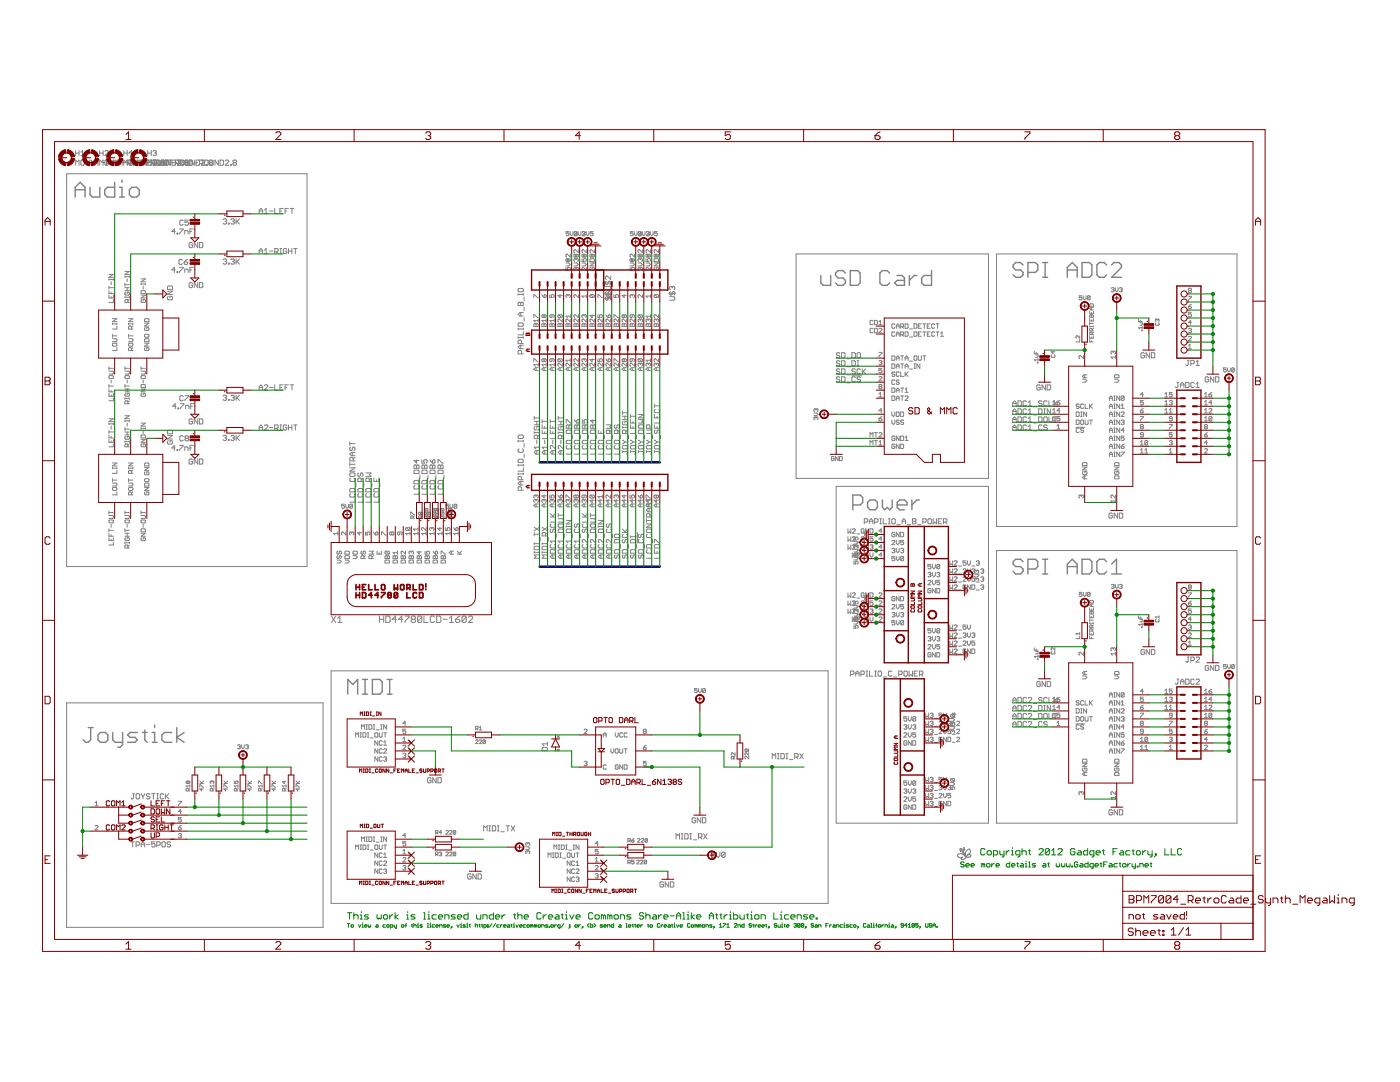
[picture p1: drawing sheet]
<svg xmlns="http://www.w3.org/2000/svg" width="279mm" height="216mm" viewBox="0 0 279 216" stroke-linecap="round" stroke-linejoin="round" font-family="sans-serif">
<g fill="none" stroke="#808080" stroke-width=".2">
<path d="M13.3 34.7h48v78.4h-48zM15.1 30v1.1M15.1 33v-1.1l.3 .4 .4-.4v1.1M15.1 30.5h.7M15.8 30v1.1M16.1 30.4l.4-.4v1.1M16.1 31.1h.7M16.3 31.9h.3l.2 .2v.7l-.2 .2h-.3l-.2-.2v-.7zM17.2 31.9v.9l.1 .2h.4l.1-.2v-.9M18.9 31.9v1.1l-.7-1.1v1.1M19.2 31.9h.7M19.6 31.9v1.1"/>
<path d="M19.9 30v1.1M19.9 31.9v1.1M19.9 31.9l.3 .4 .4-.4v1.1M19.9 30.5h.7M20.3 32.4h.6M20.6 30v1.1M20.9 30.2l.2-.2h.3l.2 .2v.2l-.7 .7h.7M21.3 31.9v1.1M21.4 31.9l.2 .2v.7l-.2 .2h-.3l-.2-.2v-.7l.2-.2h.7l.2 .2M21.9 31.9v.9l.2 .2h.4l.1-.2v-.9M22 32.4l-.2 .2h-.5M22.3 32.4h.7"/>
<path d="M22.6 31.9l-.3 .4v.7M22.6 31.9l.4 .4M23.3 31.9h.6l.1 .2v.7l-.1 .2h-.6zM23.7 31.9v1.1l-.7-1.1v1.1M24 31.9h.7M24.4 31.9v1.1M24.4 32.4h1.3M24.7 30v1.1M24.7 31.9v1.1M24.7 31.9l.3 .4 .4-.4M24.7 30.5h.7M25.4 30v1.1"/>
<path d="M25.4 31.9v1.1M25.4 31.9h1.5l.2 .2v.9M25.9 31.9l-.2 .2v.7l.2 .2h.3l.2-.2v-.7l-.2-.2M25.9 31.9l.2 .2M26.1 31.9v1.1l-.4-.4M26.1 32.4l-.2 .2h-.5M26.4 30.5h-.7l.5-.5v1.1M26.8 31.9v.9l.1 .2 .2-.2M27.1 32.4h.7M27.4 31.9v.9l-.1 .2h-.7l-.2-.2v-.7l.2-.2 .2 .2v.3l-.2 .2h-.5M27.5 31.9l-.4 .4M27.5 31.9l.3 .4"/>
<path d="M27.5 31.9v.9l.1 .2h.4l.2-.2M28.2 31.9h.5l.1 .2v.7l-.1 .2h-.5zM28.8 31.9h1.2l.2 .2M29.2 32.4h1.3M29.2 31.9v1.1l-.7-1.1v1.1l-.7-1.1v1.1M29.5 30v1.1M29.5 30.5h.7M29.5 31.9v1.1h.5l.2-.2M30.2 30v1.1M30.2 31.9v1.1M30.2 31.9l-.4 .4-.3-.4v1.1M30.2 31.9h1.5l.2 .2v.9"/>
<path d="M30.5 30.2l.2-.2h.3l.2 .2-.2 .3M30.9 30.5h.1M30.9 32.1l-.2-.2-.2 .2v.7l.2 .2M30.9 32.4l-.2 .2h-.5M30.9 31.9v1.1l-.4-.4M31 31.9l.2 .2M31 30.5l.2 .2-.2 .4h-.3l-.2-.2M31.2 32.1v.7l-.2 .2M31.2 32.3l-.6 .7h.6M31.4 31.9l.2 .2M31.4 31.9l-.2 .2M31.6 32.4l-.2 .2h-.5"/>
<path d="M31.6 31.9v1.1M31.9 32.4h.7M31.9 32.8l-.2 .2-.1-.2h.2v.2M32.2 31.9v.9l-.1 .2h-.7l-.2-.2v-.7M32.3 31.9l.3 .4M32.3 31.9h.3l.2 .2-.2 .3M32.3 31.9l-.4 .4M32.3 31.9v.9l.1 .2M32.6 32.4l.2 .2-.2 .4M32.9 31.9h.6l.1 .2v.7l-.1 .2h-.6zM33 31.9v.9l-.2 .2h-.5l-.2-.2 .2-.4-.2-.3M33.6 31.9h1.2l.2 .2"/>
<path d="M34 31.9v1.1M34 32.4h1.3M34 31.9v1.1l-.7-1.1v1.1l-.7-1.1v1.1M34.3 31.9v1.1h.5l.2-.2M35 33v-1.1h1.6l.1 .2v.9M35.4 32.1l.1-.2 .2 .2M35.7 32.4l-.2 .2h-.5M35.7 31.9v1.1l-.4-.4M35.9 31.9l.1 .2M36 32.3l-.6 .7h.6M36 32.1v.7l.2 .2h.4M36.2 31.9l.2 .2v.3l-.2 .2h-.5"/>
<path d="M36.2 31.9l-.2 .2M36.4 33v-.2h.2v.2M36.7 32.4h.7M36.7 32.8l-.1 .2M37.1 31.9l.3 .4v.7l.2-.2-.2-.4M37.1 31.9v.9l.1 .2M37.1 31.9l-.4 .4M37.1 31.9h.3l.2 .2-.2 .3M37.1 31.9l-.2 .2 .2 .3-.2 .4 .2 .2h.5l.2-.2v-.9M37.7 31.9h.5l.2 .2v.7l-.2 .2h-.5zM38.8 31.9v1.1l-.7-1.1v1.1M38.8 32.4h.7"/>
<path d="M39.8 33v-1.1h.9l.2 .4-.7 .7h.7M39.8 32.1l-.2-.2h-.5v1.1h.5l.2-.2M40.2 32.6l.3 .4M40.3 31.9l.2 .2v.3l-.2 .2h-.5M40.3 31.9l-.1 .2M40.8 32.1l.2-.2h.4l.1 .2v.7l-.1 .2h-.4l-.2-.2zM41.2 33v-.2h.2v.2M41.9 31.9v.9l.1 .2M41.9 32.4l-.2-.1 .2-.4h.3l.2 .2-.2 .3M41.9 32.4h.3M42.2 32.4l.2 .2-.2 .4M42.5 31.9v.9l-.1 .2h-.5l-.2-.2 .2-.4"/>
<path d="M43.6 31.9v1.1l-.7-1.1v1.1M43.9 31.9h.5l.2 .2v.7l-.2 .2h-.5zM45 32.1l.1-.2h.4l.1 .2v.2l-.6 .7h.6M46 32.8h.2v.2h-.2zM46.7 32.4l-.2-.1 .2-.4h.3l.2 .2-.2 .3M46.7 32.4l-.2 .2 .2 .4h.3l.2-.2-.2-.4M46.7 32.4h.3M21.7 57.4h.9M21.7 58.9v.6h.9v-.6M21.7 58v.6h.9M21.7 54.8h.9l-.9 .6h.9M21.7 55.6v.3"/>
<path d="M21.7 57.1v.6M21.7 55.8h.9M22.2 56.2v.6M22.2 58.3v.3M22.2 59.2v.3M22.6 55.6v.3M22.6 59.8v.5h-.9M24.9 54.2h.9l-.9 .6h.9M24.9 57.4h.9M24.9 58h.9M24.9 55.1v.3M24.9 56.5v.6"/>
<path d="M24.9 59.2v.3M24.9 59.3h.9M24.9 56.8h.9M24.9 55.2h.9M25.1 58.3l-.2 .1 .2 .5h.6l.1-.2-.1-.4h-.3v.3M25.4 55.6v.6M25.4 57.4v.6M25.8 59.8l-.3 .2M25.8 55.1v.3M25.8 59.2v.3M28.2 56.5v.3M28.2 58.9h.8l-.8 .6h.8"/>
<path d="M28.2 56.7h.8M28.2 55.6h.8l-.8 .6h.8M28.3 58h.6l.1 .1v.5h-.8zM28.3 59.8l-.1 .1 .1 .4h.6l.1-.4-.4-.1v.2M28.6 57.1v.6M29 56.5v.3M33.4 58.1h1l-1 .7h1M33.6 59.1l-.2 .2v.3l.2 .2h.7l.1-.2v-.3l-.1-.2h-.4v.4M33.6 57.1h.7l.1 .1v.5h-1v-.5zM35 46.2h-.7l.5-.5v1M35 53.9h-.7l.5-.6v1.1M35.3 46.5h.2v.2h-.2z"/>
<path d="M35.3 54.2h.2v.2h-.2zM35.8 53.3h.7v.2l-.7 .7v.2M35.8 45.7h.7l-.7 1M36.4 51.9l-.2-.1h-.3l-.2 .1v.7l.2 .2h.3l.2-.2M36.6 44.1l-.2-.2h-.3l-.2 .2v.7l.2 .1h.3l.2-.1M36.8 52.3h.5l.1 .3-.1 .2h-.4l-.1-.2zM36.9 46.7v-.7h.5l.1 .2v.5M36.9 54.4v-.7h.5l.1 .2v.5M37.4 51.8l-.6 .5M37.6 43.9h-.7v.5l.4-.1 .3 .1v.4l-.2 .1h-.3l-.2-.1M37.9 53.9h.3M37.9 46.2h.3"/>
<path d="M38.4 56.6l-.2-.2h-.3l-.2 .2v.6l.2 .2h.3l.2-.2v-.3h-.3M38.4 48.6l-.2-.2h-.3l-.2 .2v.7l.2 .1h.3l.2-.1v-.4h-.3M38.6 53.3h-.7v1.1M38.6 45.7h-.7v1M39.5 48.4v1l-.7-1v1M39.5 56.4v1l-.7-1v1M39.8 56.4h.5l.2 .2v.6l-.2 .2h-.5zM39.8 48.4h.5l.2 .2v.7l-.2 .1h-.5zM44.5 51.8l.2-.1h.3l.2 .1-.2 .4M44.5 43.8l.2-.1h.3l.2 .1-.2 .4M44.9 52.2h.1M44.9 44.2h.1"/>
<path d="M45 44.2l.2 .1-.2 .4h-.3l-.2-.2M45 52.2l.2 .1-.2 .4h-.3l-.2-.2M45.6 52.5h.1v.2h-.1zM45.6 44.5h.1v.2h-.1zM46.1 51.8l.1-.1h.4l.2 .1-.2 .4M46.1 43.8l.1-.1h.4l.2 .1-.2 .4M46.4 52.2h.2M46.4 44.2h.2M46.6 52.2l.2 .1-.2 .4h-.4l-.1-.2M46.6 44.2l.2 .1-.2 .4h-.4l-.1-.2M47.1 43.7v1M47.1 51.7v1"/>
<path d="M47.3 52.2l.5 .5M47.3 44.2l.5 .5M47.8 51.7l-.7 .6M47.8 43.7l-.7 .6M51.7 42.6v-.7l.4-.3 .3 .3v.7M51.7 50.6v-.7l.4-.3 .3 .3v.7M51.7 50.1h.7M51.7 42.1h.7M52.8 49.9l.3-.3v1M52.8 41.9l.3-.3v1M52.8 50.6h.6M52.8 42.6h.6"/>
<path d="M53.8 50.1h.7M53.8 42.1h.7M54.8 41.6v1h.7M54.8 50.3h.5l.2-.2v-.3l-.2-.2h-.5v1M55.2 50.3l.3 .3M55.9 50.6h.3M55.9 49.6h.3M55.9 42.1h.3M56 49.6v1M56.5 41.6h-.6v1h.6M56.9 42.1h.3M57.2 49.8l-.1-.2h-.4l-.2 .2v.6l.2 .2h.4l.1-.2v-.3h-.3"/>
<path d="M57.6 41.6h-.7v1M57.6 50.1h.7M57.6 49.6v1M57.9 41.6h.7M58.3 49.6v1M58.3 41.6v1M58.6 49.6h.7M58.9 49.6v1M103.4 58.8h1M103.4 57.7l.2-.1h.7l.1 .1v.4l-.1 .1h-.7l-.2-.1zM103.4 58.6v.3M104.4 58.6v.3"/>
<path d="M104.6 59.3v.7M106.5 59.4v-.6l.9 .6M108.1 58.8l.5 .6M108.6 58.9l.1-.1 .3 .1-.1 .5h-.3zM109.7 58.8v.6h.5l-.2-.3 .2-.3 .4 .1-.1 .5M111.8 58.8v.6l-.5-.5h.9M112.9 53.4v.6h.5l-.2-.3 .2-.3 .4 .1-.1 .5M112.9 52.5h.6l.3 .3-.3 .3h-.6M113.2 51.8h.3v.2h-.3zM113.4 58.9l.1-.1 .3 .1-.1 .5M113.4 58.9v.2M113.4 58.9l-.2-.1-.3 .1 .2 .5"/>
<path d="M113.5 46.2h-.5v.4l.3-.1 .2 .1-.1 .4-.4-.1M113.7 51.6l.1 .2-.1 .4h-.6l-.2-.2 .2-.4 .4 .2M113.8 46.2v.6l.3 .2 .2-.2v-.6M113.8 50.7v.6l-.7-.6-.2 .2 .2 .4M114.5 52.5h.6l.3 .3-.3 .3h-.6M114.6 46.9l.1 .1M114.7 46.2l.4 .2M114.7 46.2l-.1 .2v.5M114.8 50.9h.3v.3h-.3zM114.9 46.6h.1M115 51.8l.1-.2 .3 .2-.1 .4M115 53.5l.1-.1 .3 .1-.1 .5"/>
<path d="M115 51.8l-.2-.2-.3 .2 .2 .4M115 51.8v.1M115 53.5v.2M115 53.5l-.2-.1-.3 .1 .2 .5M115 46.6l.1 .2M115.1 46.4v.5l-.4 .1M115.1 46.5l-.1 .1M115.1 46.4l-.5 .5M115.3 50.7l.1 .2-.1 .4h-.6l-.2-.1 .2-.5 .4 .2M115.4 46.2v.6l.3 .2 .3-.2v-.6M115.4 49.8v.6l-.6-.6-.3 .2 .2 .4M115.4 58.8v.6l-.6-.6-.3 .1 .2 .5"/>
<path d="M116.1 51.6v.6h.5l-.2-.3 .2-.3 .4 .2-.1 .4M116.1 52.5h.6l.3 .3-.3 .3h-.6M116.2 46.9l.2 .1M116.4 50.9h.3v.3h-.3zM116.5 46.6h.1M116.6 46.2l.1 .3M116.6 46.2l-.4 .2M116.6 46.6l.2 .2-.2 .2M116.7 46.5l-.5 .5h.5M116.8 46.5l-.2 .1M116.9 50.7l.1 .2-.1 .4h-.6l-.2-.1 .2-.5 .4 .2M117 46.2v.6l.3 .2 .2-.2v-.6"/>
<path d="M117 49.8v.6l-.6-.6-.3 .2 .2 .4M117 53.4v.6l-.6-.6-.3 .1 .2 .5M117 58.8v.6M117 59.1h-.9l.3 .3M117.7 51.8l.2-.2h.6l.1 .2v.4h-.9zM117.7 52.5h.9l-.9 .6h.9M117.9 53.4l-.2 .1 .2 .5h.6l.1-.5-.4-.1v.3M117.9 58.8h.6l.1 .1-.1 .5M117.9 58.8l-.2 .1 .2 .5h.6M117.9 58.8l.6 .6M118 50.9h.3v.3h-.3zM118.4 46.2h-.6v.4l.3-.1 .3 .1-.2 .4-.4-.1"/>
<path d="M118.5 50.7l.1 .2-.1 .4h-.6l-.2-.1 .2-.5 .4 .2M118.6 49.8v.6l-.6-.6-.3 .2 .2 .4M119.3 59.4v-.6l.9 .6M120.7 59.5h1.3M120.7 58.5h1.3M120.7 56.5h1.3M120.8 57.1h.9l.2 .2v.4l-.2 .1h-.9M120.9 58.8l.5 .6M121 56.1l-.2 .2v.3l.2 .2 .3-.2v-.3l.4-.2 .2 .2v.3l-.2 .2M121 58.2l-.2 .2v.3l.2 .2 .3-.2v-.3l.4-.2 .2 .2v.3l-.2 .2M121 59.2l-.2 .2v.3l.4 .2 .1-.2v-.3l.4-.2 .2 .2v.3l-.2 .2M121.4 58.9l.1-.1 .3 .1-.1 .5h-.3z"/>
<path d="M121.9 55.1v.7l-.7-.7-.4 .2v.3l.2 .2M122.5 58.8v.6h.5l-.2-.3 .2-.3 .4 .1-.1 .5M124.6 58.8v.6l-.5-.5h.9M125.7 53.4v.6h.5l-.2-.3 .2-.3 .4 .1-.1 .5M125.7 52.5h.6l.3 .3-.3 .3h-.6M126 51.8h.3v.2h-.3zM126.2 58.9l.1-.1 .3 .1-.1 .5M126.2 58.9v.2M126.2 58.9l-.2-.1-.3 .1 .2 .5M126.3 46.2h-.5v.4l.3-.1 .2 .1-.1 .4-.4-.1M126.5 51.6l.1 .2-.1 .4h-.6l-.2-.2 .2-.4 .4 .2M126.6 46.2v.6l.3 .2 .2-.2v-.6"/>
<path d="M126.6 50.7v.6l-.7-.6-.2 .2 .2 .4M127.3 52.5h.6l.3 .3-.3 .3h-.6M127.5 46.2l.5 .2M127.5 46.2l-.1 .2M127.6 46.2l-.2 .2v.5l.6-.5M127.6 50.9h.3v.3h-.3zM127.7 46.6h.1M127.8 51.8l.1-.2 .3 .2-.1 .4M127.8 53.5l.1-.1 .3 .1-.1 .5M127.8 51.8l-.2-.2-.3 .2 .2 .4M127.8 53.5l-.2-.1-.3 .1 .2 .5M127.8 51.8v.1"/>
<path d="M127.8 53.5v.2M127.8 46.6l.1 .3M127.9 46.4l-.1 .2M128 46.4v.5l-.2 .1-.4-.1M128.1 50.7l.1 .2-.1 .4h-.6l-.2-.1 .2-.5 .4 .2M128.2 46.2v.6l.3 .2 .2-.2v-.6M128.2 58.8v.6l-.6-.6-.3 .1 .2 .5M128.2 49.8v.6l-.6-.6-.3 .2 .2 .4M128.9 51.6v.6h.5l-.2-.3 .2-.3 .4 .2-.1 .4M128.9 52.5h.6l.3 .3-.3 .3h-.6M129 46.4l.1-.2 .5 .2-.6 .6h.5M129 46.9l.1 .1"/>
<path d="M129.2 50.9h.3v.3h-.3zM129.3 46.6l.3 .2-.2 .2M129.4 46.2l.1 .3M129.7 50.7l.1 .2-.1 .4h-.6l-.2-.1 .2-.5 .4 .2M129.8 46.2v.6l.3 .2 .2-.2v-.6M129.8 59.1h-.9l.3 .3M129.8 49.8v.6l-.6-.6-.3 .2 .2 .4M129.8 53.4v.6l-.6-.6-.3 .1 .2 .5M129.8 58.8v.6M130.5 51.8l.2-.2h.6l.1 .2v.4h-.9zM130.5 52.5h.9l-.9 .6h.9M130.7 53.4l-.2 .1 .2 .5h.6l.1-.5-.4-.1v.3"/>
<path d="M130.7 58.8l-.2 .1 .2 .5h.6M130.7 58.8h.6l.1 .1-.1 .5M130.7 58.8l.6 .6M130.8 50.9h.3v.3h-.3zM131.1 46.2h-.5v.4l.4-.1 .1 .4-.1 .1-.4-.1M131.3 50.7l.1 .2-.1 .4h-.6l-.2-.1 .2-.5 .4 .2M131.4 49.8v.6l-.6-.6-.3 .2 .2 .4M133.5 58.5h1.3M133.6 59.2h.9l.2 .2v.3l-.2 .2h-.9M133.8 58.2l-.2 .2v.3l.4 .2 .2-.2v-.3l.3-.2 .2 .2v.3l-.2 .2M134.2 57.3l-.2-.2-.4 .2v.4l.2 .1M134.2 57.3l.1-.2 .4 .2v.4l-.2 .1"/>
<path d="M134.2 57.3v.2M158.9 50.7h38.4v44.8h-38.4zM198.9 50.7h48v54.4h-48zM215.9 59h-.5v.4l.3-.1 .2 .1-.1 .4-.4-.1M216.2 59v.6l.3 .2 .2-.2v-.6M217.6 59.1v.6l-.2 .1-.4-.1M217.6 59.1l-.2-.1-.4 .1v.6M217.6 59.1l-.6 .6M221.8 57.6l.4-.2 .1 .2-.1 .2M222.1 57.8h.1M222.2 57.8l.1 .2-.1 .2-.4-.1M222.6 57.4v.6l.3 .2 .2-.2v-.6"/>
<path d="M223.4 57.6l.4-.2 .1 .2-.1 .2M223.7 57.8h.1M223.8 57.8l.1 .2-.1 .2-.4-.1M237.2 59.1h.6l-.6 .9M237.3 58l-.1-.2 .1-.3 .5 .2-.2 .3M237.3 58h.3M237.3 58l-.1 .1 .1 .3 .5-.1-.2-.3M21.7 74.1h.8l.1 .1-.1 .5h-.8M21.7 75.1l.2-.1h.6l.1 .4-.1 .1h-.6zM21.7 78.5v.6h.9v-.6M21.7 73.2v.6M21.7 76.7v.6"/>
<path d="M21.7 77.6v.6h.9M21.7 77h.9M21.7 73.5h.9M22.2 75.8v.6M22.2 77.9v.3M22.2 78.8v.3M22.4 63.6h.9l-.9 .6h.9M22.4 67.6h.8l.1 .1-.1 .5h-.8M22.4 68.6l.2-.1h.6l.1 .4-.1 .2h-.6zM22.4 64.6h.9M22.4 64.5v.3M22.4 66.7v.6"/>
<path d="M22.4 67h.9M22.6 79.4v.6h-.9M23.3 64.5v.3M23.3 65.1v.6h-.9M23.3 69.4v.6h-.9M24.9 73.2v.6M24.9 76.7v.6M24.9 79.4v.3M24.9 74.1h.8l.1 .1-.1 .5h-.8M24.9 78.2h.9M24.9 77h.9M24.9 73.5h.9"/>
<path d="M24.9 79.5h.9M24.9 77.6h.9M25.1 78.5l-.2 .1 .2 .5h.6l.1-.2-.1-.4h-.3v.3M25.1 75h.6l.1 .4-.1 .1h-.6l-.2-.1zM25.4 75.8v.6M25.4 77.6v.6M25.5 60.3v-.4l-.4-.1-.2 .1v.4h.9M25.7 68.6l.1-.1h.6l.1 .4-.1 .2h-.6zM25.7 63.6h.8l-.8 .6h.8M25.7 64.5v.3M25.7 66.7v.6M25.7 67.6h.7l.1 .1-.1 .5h-.7"/>
<path d="M25.7 64.6h.8M25.7 67h.8M25.8 79.4v.3M25.8 80l-.3 .3M26.2 70v-.5l-.4-.1-.1 .1v.5h.8M26.2 65.7v-.5l-.4-.1-.1 .1v.5h.8M26.5 65.1l-.3 .3M26.5 64.5v.3M26.5 69.4l-.3 .3M28.2 73.2v.6M28.2 74.1h.7l.1 .1-.1 .5h-.7M28.2 77.6h.8l-.8 .6h.8"/>
<path d="M28.2 73.5h.8M28.3 76.7h.6l.1 .2v.4h-.8zM28.3 75h.6l.1 .4-.1 .1h-.6l-.1-.1zM28.3 78.5l-.1 .1 .1 .5h.6l.1-.2-.1-.4h-.3v.3M28.6 75.8v.6M28.9 63.7l.1-.1h.6l.1 .1v.5h-.8zM28.9 64.5h.8l-.8 .6h.8M28.9 68.5h.8l-.8 .6h.8M29 66.7h.6l.1 .4-.1 .2h-.6l-.1-.2zM29 69.4l-.1 .1 .1 .5h.6l.1-.2-.1-.4h-.3v.3M29 65.4l-.1 .1 .1 .5h.6l.1-.2-.1-.4h-.3v.3M29 67.6h.6l.1 .1v.5h-.8v-.5z"/>
<path d="M36.6 79.1l-.2-.1h-.3l-.2 .1v.7l.2 .2h.3l.2-.2M36.9 79h.7l-.7 1M44.5 79l.2-.1h.3l.2 .1-.2 .4M44.9 79.4h.1M45 79.4l.2 .1-.2 .4h-.3l-.2-.2M45.6 79.7h.1v.2h-.1zM46.1 79l.1-.1h.4l.2 .1-.2 .4M46.4 79.4h.2M46.6 79.4l.2 .1-.2 .4h-.4l-.1-.2M47.1 78.9v1M47.3 79.4l.5 .5M47.8 78.9l-.7 .6"/>
<path d="M51.7 77.3h.7M51.7 77.8v-.7l.4-.3 .3 .3v.7M52.8 77l.1-.2h.4l.1 .2v.1l-.6 .7h.6M53.8 77.3h.7M54.8 76.8v1h.7M55.9 77.3h.3M56.5 76.8h-.6v1h.6M56.9 77.3h.3M57.6 76.8h-.7v1M57.9 76.8h.7M58.3 76.8v1M103.4 60.5l.2-.2 .3 .2 .4-.2 .1 .2v.5h-1z"/>
<path d="M103.4 65.6h1M103.4 65.5v.3M103.4 67.2v.3M103.4 67.4h1M103.6 64.4h.7l.1 .2v.3l-.1 .2h-.7l-.2-.2v-.3zM103.9 60.5v.5M103.9 62.4v.7M103.9 68.9v.7M104.1 70.6v-.5l-.2-.2h-.3l-.2 .2v.5h1M104.1 68.6v-.6l-.2-.1h-.3l-.2 .1v.6h1M104.4 66.1v.7h-1M104.4 68.9h-.6l-.4 .3 .4 .4h.6"/>
<path d="M104.4 65.5v.3M104.4 67.2v.3M104.4 62.4h-.6l-.4 .3 .4 .4h.6M104.6 61.3v.7M104.6 63.4v.7M106.5 64.7l.2-.1 .3 .1 .3-.1 .1 .1v.5h-.9zM106.5 63.4v-.6l.9 .6M106.5 72.2v-.6l.9 .6M107 64.7v.5M107 73.4v.5M107.4 72.8h-.9l.3 .3M107.4 73.4h-.6l-.3 .3 .3 .2h.6"/>
<path d="M107.4 63.7v.6M107.4 72.5v.6M107.4 64h-.9l.3 .3M108.1 64.7l.2-.1 .3 .1 .3-.1 .1 .1v.5h-.9zM108.6 62.9l-.2-.1-.3 .1 .2 .5 .3-.2M108.6 62.9l.1-.1 .3 .1-.1 .5-.3-.2M108.6 71.7l-.2-.1-.3 .1 .2 .5 .3-.2M108.6 71.7l.1-.1 .3 .1-.1 .5-.3-.2M108.6 62.9v.3M108.6 64.7v.5M108.6 71.7v.3M108.6 73.4v.5"/>
<path d="M109 72.8h-.9l.3 .3M109 73.4h-.6l-.3 .3 .3 .2h.6M109 63.7v.6M109 72.5v.6M109 64h-.9l.3 .3M109.7 64.7l.2-.1 .3 .1 .3-.1 .1 .1v.5h-.9zM110.2 62.8v.4l-.2 .2-.3-.2 .2-.4h.6l.1 .1-.1 .5M110.2 71.6v.4l-.2 .2-.3-.2 .2-.4h.6l.1 .1-.1 .5M110.2 64.7v.5M110.2 73.4v.5M110.6 72.8h-.9l.3 .3M110.6 73.4h-.6l-.3 .3 .3 .2h.6"/>
<path d="M110.6 63.7v.6M110.6 72.5v.6M110.6 64h-.9l.3 .3M111.3 64.7l.2-.1 .3 .1 .3-.1 .1 .1v.5h-.9zM111.5 62.8h.6l.1 .1-.1 .5M111.5 71.6h.6l.1 .1-.1 .5M111.5 71.6l-.2 .1 .2 .5h.6M111.5 62.8l-.2 .1 .2 .5h.6M111.5 71.6l.6 .6M111.5 62.8l.6 .6M111.8 64.7v.5M111.8 73.4v.5"/>
<path d="M112.2 63.7v.6l-.7-.6-.2 .1 .2 .5M112.2 73.4h-.6l-.3 .3 .3 .2h.6M112.2 72.5v.6l-.7-.6-.2 .1 .2 .5M113.1 64.6l.3 .1 .3-.1 .1 .1v.5h-.9zM113.4 64.7v.5M113.4 73.4v.5M113.8 62.8v.6M113.8 63.7v.6l-.7-.6-.2 .1 .2 .5M113.8 71.6v.6M113.8 72.5v.6l-.7-.6-.2 .1 .2 .5M113.8 71.9h-.9l.3 .3M113.8 73.4h-.6l-.3 .3 .3 .2h.6"/>
<path d="M113.8 63.1h-.9l.3 .3M114.7 64.6l.3 .1 .3-.1 .1 .1v.5h-.9v-.5zM115 64.7v.5M115 73.4v.5M115.4 62.8v.6l-.6-.6-.3 .1 .2 .5M115.4 71.6v.6l-.7-.6-.2 .1 .2 .5M115.4 63.7v.6l-.7-.6-.2 .1 .2 .5M115.4 72.5v.6l-.7-.6-.2 .1 .2 .5M115.4 73.4h-.6l-.3 .3 .3 .2h.6M116.1 64.7l.2-.1 .3 .1 .3-.1 .1 .1v.5h-.9zM116.6 62.9l-.2-.1-.3 .1 .2 .5M116.6 62.9l.1-.1 .3 .1-.1 .5"/>
<path d="M116.6 71.7l.1-.1 .3 .1-.1 .5M116.6 71.7l-.2-.1-.3 .1 .2 .5M116.6 62.9v.2M116.6 64.7v.5M116.6 71.7v.2M116.6 73.4v.5M117 63.7v.6l-.6-.6-.3 .1 .2 .5M117 72.5v.6l-.6-.6-.3 .1 .2 .5M117 73.4h-.6l-.3 .3 .3 .2h.6M117.7 64.7l.2-.1 .3 .1 .3-.1 .1 .1v.5h-.9zM118.2 71.6v.6l-.5-.5h.9M118.2 62.8v.6l-.5-.5h.9"/>
<path d="M118.2 64.7v.5M118.2 73.4v.5M118.6 63.7v.6l-.6-.6-.3 .1 .2 .5M118.6 72.5v.6l-.6-.6-.3 .1 .2 .5M118.6 73.4h-.6l-.3 .3 .3 .2h.6M119.3 64.7l.2-.1 .3 .1 .3-.1 .1 .6h-.9zM119.3 62.8v.6h.5l-.2-.3 .2-.3 .4 .1-.1 .5M119.3 71.6v.6h.5l-.2-.3 .2-.3 .4 .1-.1 .5M119.8 64.7v.5M119.8 73.4v.5M120.2 63.7v.6l-.6-.6-.3 .1 .2 .5M120.2 73.4h-.6l-.3 .3 .3 .2h.6"/>
<path d="M120.2 72.5v.6l-.6-.6-.3 .1 .2 .5M120.9 64.7l.2-.1 .3 .1 .3-.1 .1 .1v.5h-.9zM120.9 71.6l.5 .6M120.9 62.8l.5 .6M121.4 62.9l.3-.1 .1 .4-.4 .2zM121.4 71.7l.3-.1 .1 .4-.4 .2zM121.4 64.7v.5M121.4 73.4v.5M121.8 63.7v.6l-.6-.6-.3 .1 .2 .5M121.8 72.5v.6l-.6-.6-.3 .1 .2 .5M121.8 73.4h-.6l-.3 .3 .3 .2h.6M122.5 64.7l.2-.1 .3 .1 .3-.1 .1 .1v.5h-.9z"/>
<path d="M122.5 63.4v-.6l.9 .6M122.5 72.2v-.6l.9 .6M123 64.7v.5M123 73.4v.5M123.4 63.7v.6l-.7-.6-.2 .1 .2 .5M123.4 72.5v.6l-.7-.6-.2 .1 .2 .5M123.4 73.4h-.6l-.3 .3 .3 .2h.6M124.3 64.6l.3 .1 .3-.1 .1 .1v.5h-.9v-.5zM124.6 62.9l-.2-.1-.3 .1 .2 .5 .3-.2M124.6 62.9l.1-.1 .3 .1-.1 .5-.3-.2M124.6 71.7l.1-.1 .3 .1-.1 .5-.3-.2M124.6 71.7l-.2-.1-.3 .1 .2 .5 .3-.2"/>
<path d="M124.6 62.9v.3M124.6 64.7v.5M124.6 71.7v.3M124.6 73.4v.5M125 63.7v.6l-.6-.6-.3 .1 .2 .5M125 73.4h-.6l-.3 .3 .3 .2h.6M125 72.5v.6l-.6-.6-.3 .1 .2 .5M125.9 64.6l.3 .1 .3-.1 .1 .1v.5h-.9v-.5zM126.2 62.8v.4l-.2 .2-.3-.2 .2-.4h.6l.1 .1-.1 .5M126.2 71.6v.4l-.2 .2-.3-.2 .2-.4h.6l.1 .1-.1 .5M126.2 64.7v.5M126.2 73.4v.5"/>
<path d="M126.6 63.7v.6l-.7-.6-.2 .1 .2 .5M126.6 72.5v.6l-.7-.6-.2 .1 .2 .5M126.6 73.4h-.6l-.3 .3 .3 .2h.6M127.3 64.7l.2-.1 .3 .1 .3-.1 .1 .1v.5h-.9zM127.5 62.8h.6l.1 .1-.1 .5M127.5 62.8l-.2 .4 .2 .2h.6M127.5 71.6h.6l.1 .1-.1 .5M127.5 71.6l-.2 .4 .2 .2h.6M127.5 71.6l.6 .6M127.5 62.8l.6 .6M127.8 63.8l.1-.1 .3 .1-.1 .5M127.8 72.6l.1-.1 .3 .1-.1 .5"/>
<path d="M127.8 63.8l-.2-.1-.3 .1 .2 .5M127.8 72.6l-.2-.1-.3 .1 .2 .5M127.8 63.8v.2M127.8 64.7v.5M127.8 72.6v.2M127.8 73.4v.5M128.2 73.4h-.6l-.3 .3 .3 .2h.6M128.9 64.7l.2-.1 .3 .1 .3-.1 .1 .1v.5h-.9zM129.4 63.8l-.2-.1-.3 .1 .2 .5M129.4 63.8l.1-.1 .3 .1-.1 .5M129.4 72.6l-.2-.1-.3 .1 .2 .5M129.4 72.6l.1-.1 .3 .1-.1 .5"/>
<path d="M129.4 63.8v.2M129.4 64.7v.5M129.4 72.6v.2M129.4 73.4v.5M129.8 71.9h-.9l.3 .3M129.8 73.4h-.6l-.3 .3 .3 .2h.6M129.8 62.8v.6M129.8 71.6v.6M129.8 63.1h-.9l.3 .3M130.5 64.7l.2-.1 .3 .1 .3-.1 .1 .1v.5h-.9zM131 72.6l-.2-.1-.3 .1 .2 .5M131 63.8l-.2-.1-.3 .1 .2 .5"/>
<path d="M131 63.8l.1-.1 .3 .1-.1 .5M131 72.6l.1-.1 .3 .1-.1 .5M131 63.8v.2M131 64.7v.5M131 72.6v.2M131 73.4v.5M131.4 62.8v.6l-.6-.6-.3 .1 .2 .5M131.4 73.4h-.6l-.3 .3 .3 .2h.6M131.4 71.6v.6l-.7-.6-.2 .1 .2 .5M167.6 73.8l-.2-.2h-.3l-.2 .2 .2 .3h.3l.2 .2-.2 .3h-.3l-.2-.2M167.6 70.5l-.2-.1h-.3l-.2 .1 .2 .4h.3l.2 .2-.2 .3h-.3l-.2-.2M167.6 75.4l-.2-.2h-.3l-.2 .2 .2 .3h.3l.2 .2-.2 .3h-.3l-.2-.2"/>
<path d="M167.6 72.2l-.2-.2h-.3l-.2 .2 .2 .3h.3l.2 .2-.2 .3h-.3l-.2-.2M168 72h.5l.1 .2v.6l-.1 .2h-.5zM168 70.4h.5l.1 .1v.7l-.1 .2h-.5zM168 75.2h.5l.1 .2v.6l-.1 .2h-.5zM168 73.6h.5l.1 .2v.6l-.1 .2h-.5zM169 74.8h.7M169 71.6h.7M169 73.2h.7M169 76.4h.7M170 75h2M170 70.4h.5l.2 .1v.7l-.2 .2h-.5zM170 72h.5l.2 .2v.6l-.2 .2h-.5z"/>
<path d="M170.7 75.4l-.2-.2h-.3l-.2 .2v.6l.2 .2h.3l.2-.2M170.7 73.8l-.2-.2h-.3l-.2 .3 .2 .2h.3l.2 .3-.2 .2h-.3l-.2-.2M171 72h.4M171 73h.4M171.2 70.4h.4l.1 .1v.7l-.1 .2h-.4l-.2-.2v-.7zM171.2 72v1M171.7 75.4l-.1-.2h-.4l-.2 .2 .2 .3h.4l.1 .2-.1 .3h-.4l-.2-.2M171.7 73.8l-.1-.2h-.4l-.2 .2v.6l.2 .2h.4l.1-.2M172.1 73.6v1M172.3 74.1l.5 .5M172.8 73.6l-.7 .7M174.2 64.1l-.1-.2-.5 .2v.5l.2 .2 .4-.2"/>
<path d="M174.2 65.7l-.1-.2-.5 .2v.6l.2 .1 .4-.1M174.5 65.5h.5l.1 .2v.6l-.1 .1h-.5zM174.5 63.9h.5l.1 .2v.5l-.1 .2h-.5zM175.4 65.7l.2-.2 .4 .2-.6 .7h.6M175.4 79.2h.6M175.4 64.8h.6M175.4 64.2l.3-.3v.9M175.4 78.6l.3-.3v.9M175.4 72.1l.5-.2 .1 .2-.1 .2M175.4 70.3h.6l-.6 .9M175.4 75.3l.2-.2 .4 .2-.6 .7h.6M175.6 77.2l-.2 .1 .2 .3 .4-.2-.1-.2"/>
<path d="M175.6 77.2l-.2-.2 .2-.3 .4 .2-.1 .3M175.6 77.2h.3M175.7 72.3h.2M175.9 72.3l.1 .2-.1 .3-.5-.2M176 73.5h-.6v.5l.3-.2 .3 .2-.1 .4-.5-.1M178 77.4h.4l.2 .2v.5l-.2 .2h-.4zM178 72.6h.4l.2 .2v.6l-.2 .1h-.4zM178 79h.4l.2 .2v.6l-.2 .1h-.4zM178 71h.4l.2 .2v.6l-.2 .1h-.4zM178.6 64.8l-.2-.2-.4 .2v.6l.1 .1 .5-.1M178.6 74.4l-.5-.2-.1 .3 .4 .2 .2 .3-.2 .1-.4-.1M178.6 76l-.2-.2-.4 .2v.6l.1 .1 .5-.1"/>
<path d="M178.6 66.4l-.2-.2-.4 .2v.6l.1 .1 .5-.1M178.9 77.9h.6M178.9 65.1h.6M178.9 79.5h.6M178.9 65.5v-.6l.3-.3 .3 .3v.6M178.9 67.1v-.6l.3-.3 .3 .3v.6M178.9 71.9v-.6l.3-.3 .3 .3v.6M178.9 73.5v-.6l.3-.3 .3 .3v.6M178.9 78.3v-.6l.3-.3 .3 .3v.6M178.9 79.9v-.6l.3-.3 .3 .3v.6M178.9 66.7h.6M178.9 73.1h.6"/>
<path d="M178.9 71.5h.6M179.5 74.4l-.2-.2-.4 .2v.6l.1 .1 .5-.1M179.5 76l-.2-.2-.4 .2 .1 .3 .5 .1-.2 .3-.4-.1M179.7 65.2h.5l.1-.4-.1-.2h-.5v.9M179.7 66.8h.5l.1-.4-.6-.2v.9M179.7 79h.6M179.7 74.2v.9h.6M179.7 77.4h.6M179.7 72.6h.6M179.7 71h.6M180 65.2l.3 .3M180 66.8l.3 .3"/>
<path d="M180 71v.9M180 72.6v.9M180 77.4v.9M180 79v.9M180.6 79.2l.2-.2 .4 .2-.6 .7h.6M180.6 64.6h.5l.1 .2v.6l-.1 .1h-.5zM180.6 66.2l.6 .2v.6l-.1 .1h-.5zM180.6 71.9v-.6l.3-.3 .3 .3v.6M180.6 73.5v-.6l.3-.3 .3 .3v.6M180.6 74.2v.9M180.6 78.3h.6M180.6 77.7l.3-.3v.9"/>
<path d="M180.6 73.1h.6M180.6 71.5h.6M180.8 74.7l.4 .4M181.2 74.2l-.6 .6M181.5 65.6h.6M181.5 67.2h.6M181.5 73.6h.6M181.5 72.1h.6M182.4 71.2l.2-.2 .4 .2v.6l-.2 .1-.4-.1zM182.4 64.6h.4l.2 .2v.6l-.2 .1h-.4zM182.4 73.5h.3M182.4 66.2l.6 .2v.6l-.2 .1h-.4z"/>
<path d="M182.4 72.6h.3M182.6 72.6v.9M183.3 65.1h.3M183.3 71v.8l.1 .1 .5-.1v-.8M183.3 66.7h.3M183.6 72.6v.9l-.6-.9v.9M183.9 64.6h-.6v.9h.6M183.9 66.2h-.6v.9h.6M184.2 64.6h.6M184.2 66.2h.6M184.2 71h.6M184.5 64.6v.9"/>
<path d="M184.5 66.2v.9M184.5 71v.9M185.1 65.1h.3M185.1 66.7h.3M185.7 64.6h-.6v.9h.6M185.7 66.2h-.6v.9h.6M186.5 64.8l-.1-.2-.5 .2v.6l.2 .1 .4-.1M186.5 66.4l-.1-.2-.5 .2v.6l.2 .1 .4-.1M186.8 64.6h.6M186.8 66.2h.6M187.1 64.6v.9M187.1 66.2v.9"/>
<path d="M187.7 67.1h.6M187.7 66.5l.3-.3v.9M203.2 80h.5l.1 .2v.6l-.1 .2h-.5zM206.4 70.1v.5h.8M206.7 70.8h.5v.4l-.5 .1M206.8 70.3v.3M207 72.3l.2 .1zM207.2 71.5v.5M207.2 71.8h-.8l.3 .2M207.6 77l-.2-.2h-.3l-.2 .2v.6l.2 .2h.3l.2-.2v-.3h-.3M208.6 76.8v1l-.6-1v1M209 76.8h.5l.2 .2v.6l-.2 .2h-.5z"/>
<path d="M209.3 80v1h.7M209.9 70.8l-.1 .1 .1 .4 .6-.1-.1-.4M210.1 70.1v.5l-.3-.4h.7M211.1 80l-.7 .7M211.5 79.9l-.6 .4M215.5 67.7v.5h-.8M215.5 67v.5l-.5-.5-.3 .1 .2 .4M216 75.7h.6l.3 .3-.3 .3h-.6M216.2 71v.5l-.7-.5-.2 .1 .2 .4M216.5 74.8v.6M216.9 74.8h-.6l-.3 .3 .3 .3h.6M217.5 62.1v.5h.7v-.5"/>
<path d="M217.5 62.9l.6-.1 .1 .5h-.7zM217.5 63.6v.5h.7v-.5M217.5 64.3v.5M217.5 65v.3M217.5 67v.5h.7v-.5M217.5 67.7v.5h.7M217.5 65.2h.7M217.5 64.5h.7M217.6 60.6h.5l.1 .5h-.7zM217.8 61.4v.4M217.8 62.3v.3M217.8 62.9v.4"/>
<path d="M217.8 63.8v.3M217.8 67.2v.3M217.8 68v.2M218 66v-.3l-.4-.2-.1 .5h.7M218 66.8l-.2-.5-.3 .1v.4h.7M218.2 65v.3M218.2 66.3l-.2 .2M218.2 65.5l-.2 .3M218.2 61.4h-.5l-.2 .2 .2 .2h.5M221.4 79.9v-.6l.3-.3 .3 .3v.6M221.4 79.5h.6M222.2 70.2l.1-.1 .3 .1-.1 .5"/>
<path d="M222.2 70.2l-.2-.1-.3 .1 .2 .5M222.2 70.2v.2M222.3 79.9h.3M222.3 79h.3M222.4 79v.9M222.4 75.7h.6l.3 .3-.3 .3h-.6M222.6 74.8h.6l.1 .1v.5h-.9zM222.6 71v.5M222.6 71.2h-.9l.3 .3M223.5 79v.9l-.6-.9v.9M224.3 79.2l-.4-.2-.1 .2v.6M224.3 79.2v.6l-.1 .1-.4-.1"/>
<path d="M224.3 79.2l-.5 .6M227.2 63.7v.5h.8M227.5 64.4h.5v.4l-.5 .1M227.6 63.9v.3M227.8 65.9l.2 .1zM228 65.2v.4M228 65.4h-.8l.3 .2M228.2 79.9h-.6v.4l.3-.1 .3 .1-.2 .5-.4-.2M228.2 78.8h-.6l.4-.5v.9M228.4 70.5l-.2-.1h-.3l-.2 .1v.7l.2 .2h.3l.2-.2v-.3h-.3M229.4 70.4v1l-.7-1v1M229.8 70.4h.5l.2 .1v.7l-.2 .2h-.5z"/>
<path d="M230.7 64.4l-.1 .1 .1 .4h.5l.1-.1-.1-.4M230.9 63.8l-.1-.1-.2 .1 .1 .4M230.9 63.8l.2-.1 .2 .1-.1 .4M230.9 63.8v.1M232.5 78.6l.3-.3v.9M232.5 79.2h.6M233.9 78.3h-.5v.5l.3-.2 .2 .2-.1 .4-.4-.1M234.9 76.3h.3M235.1 76.3v.9l-.2 .1-.3-.1M235.6 77.3v-.7l.3-.3 .4 .3v.7M235.6 76.8h.7M236.6 76.3h.5l.2 .2v.7l-.2 .1h-.5z"/>
<path d="M237 71.9h.3M237.1 71.9v.9l-.1 .1-.4-.1M237.2 65.7l.4-.2 .2 .2-.2 .3M237.2 61.2h.4l.2 .2-.5 .2zM237.2 67.3l.1-.2 .5 .2-.6 .7h.6M237.2 69l.3-.3v.9M237.2 69.6h.6M237.5 66h.1M237.6 66l.2 .1-.2 .3-.4-.1M237.7 72.6h.5l.1-.2v-.3l-.1-.2h-.5v1M237.8 60.7l-.6 .5M237.8 64.3h-.6l.4-.4v.9"/>
<path d="M237.8 62.3h-.6v.5l.3-.2 .3 .2-.2 .4-.4-.1M238.3 76.5l-.1-.2h-.4l-.1 .2v.7l.1 .1h.4l.1-.1M238.7 77.3h.7M238.7 76.6l.3-.3v1M238.7 72.2l.3-.3v1M238.7 72.9h.7M240.4 78.6l.3-.3v.9M240.4 79.2h.6M241.2 75.4l-.2-.2h-.3l-.2 .2v.6l.2 .2h.3l.2-.2v-.3h-.3M241.3 78.8h.4l.2 .3-.5 .1zM241.9 78.3l-.6 .5M242.2 75.2v1l-.6-1v1"/>
<path d="M242.6 75.2h.5l.2 .2v.6l-.2 .2h-.5zM244.7 73.4h-.5v.4l.3-.1 .2 .1-.1 .4-.4-.1M245 73.4v.6l.3 .2 .2-.2v-.6M246.3 73.6l-.4-.2-.1 .7M246.3 73.6l-.1 .6-.4-.1M246.3 73.6l-.5 .5M21.7 86.8v.6h.9M21.7 83.5h.9l-.9 .6h.9M21.7 87.7v.6h.9v-.6M21.7 84.4v.3M21.7 85.9v.6M21.7 86.2h.9"/>
<path d="M21.7 84.6h.9M22.2 85v.6M22.2 87.1v.3M22.2 88v.3M22.4 96.4h.8l.1 .1-.1 .5h-.8M22.4 97.4l.2-.1h.6l.1 .4-.1 .2h-.6zM22.4 93.3v.3M22.4 95.5v.6M22.4 92.4h.9l-.9 .6h.9M22.4 93.4h.9M22.4 95.8h.9M22.6 84.4v.3"/>
<path d="M22.6 88.6v.6h-.9M23.3 93.3v.3M23.3 93.9v.5h-.9M23.3 98.1v.6h-.9M24.9 83.8v.3M24.9 85.3v.6M24.9 88v.3M24.9 86.8h.9M24.9 88.1h.9M24.9 86.2h.9M24.9 85.6h.9M24.9 84h.9"/>
<path d="M24.9 83h.9l-.9 .5h.9M25.1 87.1l-.2 .1 .2 .5h.6l.1-.5-.4-.1v.3M25.4 84.4v.6M25.4 86.2v.6M25.5 80.6v-.5l-.4-.1-.2 .1v.5h.9M25.5 89.2v-.5l-.4-.1-.2 .1v.5h.9M25.7 93.3v.3M25.7 95.5v.6M25.7 96.4h.7l.1 .1-.1 .5h-.7M25.7 92.4h.8l-.8 .6h.8M25.7 93.4h.8M25.7 95.8h.8"/>
<path d="M25.8 97.3h.6l.1 .4-.1 .2h-.6l-.1-.2zM25.8 83.8v.3M25.8 88v.3M25.8 88.6l-.3 .3M26.2 94.4v-.4l-.4-.1-.1 .1v.4h.8M26.2 98.7v-.4l-.4-.2-.1 .2v.4h.8M26.5 93.3v.3M26.5 93.9l-.3 .2M26.5 98.1l-.3 .3M28.2 85.3v.3M28.2 87.7h.8l-.8 .6h.8M28.2 85.5h.8"/>
<path d="M28.2 84.4h.8l-.8 .6h.8M28.3 86.8h.6l.1 .1v.5h-.8zM28.3 88.6l-.1 .1 .1 .5h.6l.1-.2-.1-.4h-.3v.3M28.6 85.9v.6M28.9 93.3h.8l-.8 .6h.8M28.9 97.3h.8l-.8 .6h.8M29 92.4h.6l.1 .1v.5h-.8v-.5zM29 94.1l-.1 .2 .1 .4h.6l.1-.4-.4-.2v.3M29 95.5h.6l.1 .4-.1 .2h-.6l-.1-.2zM29 96.4h.6l.1 .1v.5h-.8v-.5zM29 98.1l-.1 .2 .1 .4h.6l.1-.1-.1-.5h-.3v.3M29 85.3v.3"/>
<path d="M33.4 86.9h1l-1 .7h1M33.6 85.9h.7l.1 .1v.6h-1v-.6zM33.6 87.9l-.2 .2v.3l.2 .2h.7l.1-.2v-.3l-.1-.2h-.4v.4M35 89.4h-.7l.5-.5v1M35.1 81.1h-.6l.5-.6v1.1M35.3 89.7h.2v.2h-.2zM35.5 81.4h.2v.2h-.2zM35.8 88.9h.7l-.7 1M36 80.5h.7l-.7 1.1M36.6 87.1l-.2-.1h-.3l-.2 .1v.7l.2 .2h.3l.2-.2M36.9 89.9v-.7h.5l.1 .2v.5M37 81.6v-.7h.5l.2 .2v.5"/>
<path d="M37.1 87.5l-.2-.2 .2-.3h.3l.2 .1-.2 .4M37.1 87.5l-.2 .1 .2 .4h.3l.2-.2-.2-.3M37.1 87.5h.3M37.9 89.4h.3M38.1 81.1h.3M38.4 83.8l-.2-.2h-.3l-.2 .2v.6l.2 .2h.3l.2-.2v-.3h-.3M38.4 91.8l-.2-.2h-.3l-.2 .2v.6l.2 .2h.3l.2-.2v-.3h-.3M38.6 88.9h-.7v1M38.8 80.5h-.7v1.1M39.5 83.6v1l-.7-1v1M39.5 91.6v1l-.7-1v1M39.8 83.6h.5l.2 .2v.6l-.2 .2h-.5z"/>
<path d="M39.8 91.6h.5l.2 .2v.6l-.2 .2h-.5zM44.5 87l.2-.1h.3l.2 .1-.2 .4M44.9 87.4h.1M45 87.4l.2 .1-.2 .4h-.3l-.2-.2M45.6 87.7h.1v.2h-.1zM46.1 87l.1-.1h.4l.2 .1-.2 .4M46.4 87.4h.2M46.6 87.4l.2 .1-.2 .4h-.4l-.1-.2M47.1 86.9v1M47.3 87.4l.5 .5M47.8 86.9l-.7 .6M51.7 85.8v-.7l.4-.3 .3 .3v.7"/>
<path d="M51.7 85.3h.7M52.8 85l.1-.2h.4l.1 .2v.1l-.6 .7h.6M53.8 85.3h.7M54.8 85.5h.5l.2-.2v-.3l-.2-.2h-.5v1M55.2 85.5l.3 .3M55.9 85.8h.3M55.9 84.8h.3M56 84.8v1M57.2 85l-.1-.2h-.4l-.2 .2v.6l.2 .2h.4l.1-.2v-.3h-.3M57.6 84.8v1M57.6 85.3h.7M58.3 84.8v1"/>
<path d="M58.6 84.8h.7M58.9 84.8v1M69.8 88.2v.7M69.8 92.3v.7M69.8 93.3h1l-1 .7h1M69.8 92.6h1M69.8 88.5h1M70 95.4l-.2 .2v.3l.2 .2h.7l.1-.2v-.3l-.1-.2M70 89.2l-.2 .2v.3l.2 .2 .3-.2v-.3l.2-.2 .3 .2v.3l-.1 .2M70 94.4h.7l.1 .1v.4l-.1 .2h-.7l-.2-.2v-.4zM70 97.5h.7l.1 .1v.5h-1v-.5zM70 98.5l-.2 .2v.3l.2 .2h.7l.1-.2v-.3l-.1-.2"/>
<path d="M70.3 90.3v.6M70.5 92v-.6l-.2-.1h-.3l-.2 .1v.6h1M70.8 90.3h-.7l-.3 .3 .3 .3h.7M70.8 99.5v.7h-1M70.8 91.3l-.3 .3M71 96.4v.7M71.4 97.6l.2-.1h.7l.1 .1v.5h-1zM71.6 98.5l-.2 .2v.3l.2 .2h.7l.1-.2v-.3l-.1-.2M71.6 94.4l-.2 .1v.4l.4 .2 .1-.2v-.4l.4-.1 .1 .1v.4l-.1 .2M72.1 96.1v-.5l-.2-.2h-.3l-.2 .2v.5h1M72.4 99.5v.7h-1M72.4 95.4l-.3 .3"/>
<path d="M72.6 96.4v.7M73 97.6l.2-.1h.7l.1 .1v.5h-1zM73 94.4h1l-.3 .3 .3 .4h-1M73.2 98.5l-.2 .2v.3l.2 .2h.7l.1-.2v-.3l-.1-.2M73.7 96.1v-.5l-.2-.2h-.3l-.2 .2v.5h1M74 95.4l-.3 .3M74 99.5v.7h-1M74.2 96.4v.7M74.6 97.6l.2-.1h.7l.1 .1v.5h-1zM74.6 95.4v.7h1v-.7M74.8 98.5l-.2 .2v.3l.2 .2h.7l.1-.2v-.3l-.1-.2M75.1 95.7v.4"/>
<path d="M75.6 99.5v.7h-1M75.8 96.4v.7M82.6 92.9l.2-.1 .3 .1 .4-.1 .1 .1v.6h-1zM82.6 94l.2-.2h.7l.1 .2v.5h-1zM82.8 95.9h.7l.1 .1v.5h-1v-.5zM82.8 96.9l-.2 .2v.3l.2 .2h.7l.1-.2v-.3l-.1-.2M83.1 91.7v.7l-.5-.5h1M83.1 92.9v.6M83.6 97.9v.7h-1M83.8 94.8v.7M84.2 91.7v.7h.5l-.1-.3 .1-.4h.4l.1 .2v.3l-.1 .2M84.2 92.9l.2-.1 .3 .1 .4-.1 .1 .1v.6h-1z"/>
<path d="M84.2 94l.2-.2h.7l.1 .2v.5h-1zM84.4 96.9l-.2 .2v.3l.2 .2h.7l.1-.2v-.3l-.1-.2M84.4 95.9h.7l.1 .1v.5h-1v-.5zM84.7 92.9v.6M85.2 97.9v.7h-1M85.4 94.8v.7M85.8 92.9l.2-.1 .3 .1 .4-.1 .1 .1v.6h-1zM85.8 94l.2-.2h.7l.1 .2v.5h-1zM85.8 91.7l.5 .7M86 96.9l-.2 .2v.3l.2 .2h.7l.1-.2v-.3l-.1-.2M86 95.9h.7l.1 .1v.5h-1v-.5zM86.3 91.9l.4-.2 .1 .2v.3l-.1 .2h-.4z"/>
<path d="M86.3 92.9v.6M86.8 97.9v.7h-1M87 94.8v.7M87.4 92.4v-.7l1 .7M87.4 92.9l.2-.1 .3 .1 .4-.1 .1 .1v.6h-1zM87.6 93.8h.7l.1 .2v.5h-1v-.5zM87.6 95.9h.7l.1 .1v.5h-1v-.5zM87.6 96.9l-.2 .2v.3l.2 .2h.7l.1-.2v-.3l-.1-.2M87.9 92.9v.6M88.4 97.9v.7h-1M88.6 94.8v.7M103.4 91.8l.2-.2h.7l.1 .2v.3l-.1 .2h-.7l-.2-.2z"/>
<path d="M103.4 87.8v.4M103.4 92.6v.4M103.4 94.4v.3M103.4 94.6h1M103.4 92.8h1M103.4 88h1M103.6 86.8h.7l.1 .2v.3l-.1 .2h-.7l-.2-.2v-.3zM103.6 89.6l-.2 .1v.4l.2 .2h.7l.1-.2v-.4l-.1-.1M103.9 96.1v.7M104.1 95.7v-.5l-.2-.1h-.3l-.2 .1v.5h1M104.1 97.8v-.5l-.2-.2h-.3l-.2 .2v.5h1M104.4 96.1h-.6l-.4 .3 .4 .4h.6"/>
<path d="M104.4 87.8v.4M104.4 92.6v.4M104.4 93.3v.7h-1M104.4 94.4v.3M104.6 88.5v.7M104.6 90.6v.7M106.6 86.3h1M106.6 83.4h1M106.6 84.8h1M106.6 84.1h1M106.6 83.1v.6M106.6 86.1v.4"/>
<path d="M106.8 85.1l-.2 .2v.3l.2 .2h.7l.1-.2v-.3l-.1-.2h-.4v.3M107 98.9l-.2-.1-.3 .1 .2 .5M107 98.9l.1-.1 .3 .1-.1 .5M107 98.9v.2M107 99.8v.2M107 99.8l.1-.1 .3 .1-.1 .5M107 99.8l-.2-.1-.3 .1 .2 .5M107.1 84.1v.7M107.1 87.9v.6M107.1 89.9v.7M107.3 87.5v-.5l-.2-.2h-.3l-.2 .2v.5h1M107.6 89.9h-.6l-.4 .4 .4 .3h.6"/>
<path d="M107.6 89.2h-1l.4 .4M107.6 86.1v.4M107.6 88.9v.7M107.6 86.8l-.3 .4M108.2 84.8v.6h1M108.2 85.8v.7h1v-.7M108.2 83.7v.7M108.2 84.1h1M108.6 98.8v.6l-.5-.5h.9M108.6 99.8v.2M108.6 99.8l.1-.1 .3 .1-.1 .5M108.6 99.8l-.2-.1-.3 .1 .2 .5"/>
<path d="M108.7 85.1v.3M108.7 86.1v.4M108.7 87.9v.6M108.7 89.9v.7M109.2 89.9h-.7l-.3 .4 .3 .3h.7M109.2 86.8v.7h-1M109.2 88.9v.7M109.2 89.2h-1l.3 .4M109.7 98.8v.6h.5l-.2-.3 .2-.3 .4 .1-.1 .5M109.8 84.8v.6h1M109.8 85.8v.7h1v-.7M109.8 84.1h1"/>
<path d="M109.8 83.7v.7M110.2 99.8l-.2-.1-.3 .1 .2 .5M110.2 99.8v.2M110.2 99.8l.1-.1 .3 .1-.1 .5M110.3 85.1v.3M110.3 86.1v.4M110.3 87.9v.6M110.3 89.9v.7M110.8 89.9h-.6l-.4 .4 .4 .3h.6M110.8 86.8v.7h-1M110.8 88.9v.7l-.6-.7-.4 .2v.3l.2 .2M111.3 98.8l.5 .6"/>
<path d="M111.4 83.1v.6M111.4 86.1v.4M111.4 86.3h1M111.4 83.4h1M111.4 84.8h1M111.4 84.1h1M111.6 85.1l-.2 .2v.3l.2 .2h.7l.1-.2v-.3l-.1-.2h-.4v.3M111.8 98.9l.3-.1 .1 .4-.4 .2zM111.8 99.8v.2M111.8 99.8l.1-.1 .3 .1-.1 .5M111.8 99.8l-.2-.1-.3 .1 .2 .5M111.9 84.1v.7"/>
<path d="M111.9 87.9v.6M111.9 89.9v.7M112.1 87.5v-.5l-.2-.2h-.3l-.2 .2v.5h1M112.4 88.9v.7l-.7-.7-.3 .2v.3l.2 .2M112.4 89.9h-.7l-.3 .4 .3 .3h.7M112.4 86.1v.4M112.4 86.8l-.3 .4M112.9 99.4v-.6l.9 .6M113 84.4v-.7l1 .7M113 84.9l.2-.1 .3 .1 .4-.1 .1 .1v.5h-1zM113 86l.2-.2h.7l.1 .2v.5h-1zM113.2 87.9h.7l.1 .1v.5h-1v-.5z"/>
<path d="M113.2 88.9l-.2 .2v.3l.2 .2h.7l.1-.2v-.3l-.1-.2M113.4 99.8l.1-.1 .3 .1-.1 .5M113.4 99.8v.2M113.4 99.8l-.2-.1-.3 .1 .2 .5M113.5 84.9v.5M114 89.9v.7h-1M114.2 86.8v.7M114.6 84.9l.2-.1 .3 .1 .4-.1 .1 .1v.5h-1zM114.6 83.7l.5 .7M114.8 87.9h.7l.1 .1v.5h-1v-.5zM114.8 85.8h.7l.1 .2v.5h-1v-.5zM114.8 88.9l-.2 .2v.3l.2 .2h.7l.1-.2v-.3l-.1-.2"/>
<path d="M115 98.9l.1-.1 .3 .1-.1 .5-.3-.2M115 99.8l.1-.1 .3 .1-.1 .5M115 99.8l-.2-.1-.3 .1 .2 .5M115 98.9v.3M115 99.8v.2M115 98.9l-.2-.1-.3 .1 .2 .5 .3-.2M115.1 83.9l.4-.2 .1 .2v.3l-.1 .2h-.4zM115.1 84.9v.5M115.6 89.9v.7h-1M115.8 86.8v.7M116.2 83.7v.7h.5l-.2-.5 .2-.2h.4l.1 .2v.3l-.1 .2M116.2 84.9l.2-.1 .3 .1 .4-.1 .1 .1v.5h-1z"/>
<path d="M116.2 86l.2-.2h.7l.1 .2v.5h-1zM116.4 87.9h.7l.1 .1v.5h-1v-.5zM116.4 88.9l-.2 .2v.3l.2 .2h.7l.1-.2v-.3l-.1-.2M116.6 98.8v.4l-.2 .2-.3-.2 .2-.4h.6l.1 .1-.1 .5M116.6 99.8l.1-.1 .3 .1-.1 .5M116.6 99.8v.2M116.6 99.8l-.2-.1-.3 .1 .2 .5M116.7 84.9v.5M117.2 89.9v.7h-1M117.4 86.8v.7M117.8 88l.2-.1h.7l.1 .1v.5h-1zM117.8 84.9l.2-.1 .3 .1 .4-.1 .1 .1v.5h-1z"/>
<path d="M117.9 98.8h.6l.1 .1-.1 .5M117.9 98.8l-.2 .4 .2 .2h.6M117.9 98.8l.6 .6M118 88.9l-.2 .2v.3l.2 .2h.7l.1-.2v-.3l-.1-.2M118 85.8h.7l.1 .2v.5h-1v-.5zM118.2 99.7v.6l-.5-.5h.9M118.3 83.7v.7l-.5-.5h1M118.3 84.9v.5M118.8 89.9v.7h-1M119 86.8v.7M119.4 85.8v.7h1v-.7M119.6 87.9h.7l.1 .1v.5h-1v-.5z"/>
<path d="M119.6 88.9l-.2 .2v.3l.2 .2h.7l.1-.2v-.3l-.1-.2M119.8 99.7v.6l-.5-.5h.9M119.9 86.1v.4M120.2 98.8v.6M120.2 99.1h-.9l.3 .3M120.4 89.9v.7h-1M120.6 86.8v.7M121 84.8h1l-.3 .3 .3 .3h-1M121.2 87.9h.7l.1 .1v.5h-1v-.5zM121.2 88.9l-.2 .2v.3l.2 .2h.7l.1-.2v-.3l-.1-.2M121.4 99.7v.6l-.5-.5h.9M121.7 86.5v-.5l-.2-.2h-.3l-.2 .2v.5h1"/>
<path d="M121.8 98.8v.6l-.6-.6-.3 .1 .2 .5M122 89.9v.7h-1M122 85.8l-.3 .3M122.2 86.8v.7M122.6 88l.2-.1h.7l.1 .1v.5h-1zM122.8 88.9l-.2 .2v.3l.2 .2h.7l.1-.2v-.3l-.1-.2M122.8 84.8l-.2 .1v.4l.4 .1 .1-.1v-.4l.4-.1 .1 .1v.4l-.1 .1M123 98.9l-.2-.1-.3 .1 .2 .5M123 98.9l.1-.1 .3 .1-.1 .5M123 98.9v.2M123 99.7v.6l-.5-.5h.9M123.3 86.5v-.5l-.2-.2h-.3l-.2 .2v.5h1"/>
<path d="M123.6 89.9v.7h-1M123.6 85.8l-.3 .3M123.8 86.8v.7M124.2 87.9l.5 .3M124.2 85.3h1M124.2 89.1l.2-.2h.7l.1 .2v.3l-.1 .2h-.7l-.2-.2zM124.2 90.1h.9l.1 .2-.1 .3M124.2 82.4h1M124.2 82v.7M124.2 85.1v.3M124.2 89.9v.4M124.2 83.7h1"/>
<path d="M124.2 83.1h1M124.4 84.1l-.2 .2v.3l.2 .2h.7l.1-.2v-.3l-.1-.2h-.4v.3M124.6 98.8v.6l-.5-.5h.9M124.6 99.7v.6l-.5-.5h.9M124.7 88.2l-.5 .3M124.7 88.2h.5M124.7 83.1v.6M124.9 86.5v-.5l-.2-.2h-.3l-.2 .2v.5h1M125.2 85.1v.3M125.2 85.8l-.3 .3M125.4 86.8v.7M125.7 98.8v.6h.5l-.2-.3 .2-.3 .4 .1-.1 .5"/>
<path d="M125.8 87.9l.5 .3M125.8 84.8v.6h1v-.6M125.8 83.7v.7h1M125.8 90.1h.9l.1 .2-.1 .3M125.8 89.1l.2-.2h.7l.1 .2v.3l-.1 .2h-.7l-.2-.2zM125.8 83.1h1M125.8 82.7v.7M125.8 89.9v.4M126.2 99.7v.6l-.5-.5h.9M126.3 88.2l-.5 .3M126.3 84.1v.3M126.3 85.1v.3"/>
<path d="M126.3 88.2h.5M126.8 85.8v.7h-1M127 86.8v.7M127.3 98.8l.5 .6M127.4 87.9l.5 .3M127.4 89.9v.4M127.4 83.7h1l-.3 .4 .3 .3h-1M127.4 82.7h1l-1 .7h1M127.4 90.1h.9l.1 .2-.1 .3M127.6 84.8h.7l.1 .1v.4l-.1 .1h-.7l-.2-.1v-.4zM127.6 85.8h.7l.1 .2v.5h-1v-.5zM127.6 88.9h.7l.1 .2v.3l-.1 .2h-.7l-.2-.2v-.3z"/>
<path d="M127.8 98.9l.1-.1 .3 .1-.1 .5h-.3zM127.8 99.7v.6l-.5-.5h.9M127.9 88.2l-.5 .3M127.9 88.2h.5M128.6 86.8v.7M128.9 99.4v-.6l.9 .6M129 85.8h.9l.1 .2v.3l-.1 .2h-.9M129 87.9l.5 .3M129 89.1l.2-.2h.7l.1 .2v.3l-.1 .2h-.7l-.2-.2zM129 89.9v.4M129 99.4v.7M129 90.1h.9l.1 .2-.1 .3"/>
<path d="M129 99.7h1M129.4 99.7v.6l-.5-.5h.9M129.5 88.2l-.5 .3M129.5 88.2h.5M129.7 85.4v-.5l-.2-.1h-.3l-.2 .1v.5h1M130.2 86.8v.7M130.6 87.9l.5 .3M130.6 80.6v.7M130.6 82.7v.7h1v-.7M130.6 84.8v.6h1v-.6M130.6 89.1l.2-.2h.7l.1 .2v.3l-.1 .2h-.7l-.2-.2zM130.6 89.9v.4"/>
<path d="M130.6 90.1h.9l.1 .2-.1 .3M130.6 81h1M130.8 85.8l-.2 .2v.3l.2 .2 .3-.2v-.3l.2-.2 .3 .2v.3l-.1 .2M130.8 81.7l-.2 .2v.3l.2 .2h.7l.1-.2v-.3l-.1-.2M131 98.9l.1-.1 .3 .1-.1 .5-.3-.2M131 98.9l-.2-.1-.3 .1 .2 .5 .3-.2M131 98.9v.3M131 99.7v.6l-.5-.5h.9M131.1 88.2l-.5 .3M131.1 83.1v.3M131.1 85.1v.3M131.1 88.2h.5"/>
<path d="M131.6 83.7v.7h-1M131.8 86.8v.7M162.4 82.4h.6l.2 .3-.2 .2h-.6M162.8 83.3l-.1-.1-.3 .1 .2 .5M162.8 81.7l-.1-.1-.3 .1 .2 .4M162.8 83.3l.2-.1 .2 .1-.1 .5M162.8 81.7v.2M162.8 83.3v.2M162.8 81.7l.2-.1 .2 .1-.1 .4M166.5 91.2l-.2-.1-.4 .1v.6l.4 .1 .2-.4h-.3M166.9 97h30.4v67.3h-30.4zM167.3 91.1v.8l-.6-.8v.8"/>
<path d="M167.5 91.1h.4l.2 .1v.6l-.2 .1h-.4zM173.6 87.2v-.9l.3 .3 .3-.3v.9M173.6 88.8v-.9l.3 .3 .3-.3v.9M174.5 87.9h.6M174.5 86.3h.6M174.8 86.3v.9M174.8 87.9v.9M175.4 83.5h.5l.1 .3-.4 .2zM175.4 86.5l.2-.2 .4 .2-.6 .7h.6M175.4 88.8h.6M175.4 88.2l.3-.3v.9M176 82h-.6l.5-.5v.9"/>
<path d="M176 83.1l-.6 .4M178 82.2v.6l.3 .3 .3-.3v-.6M178 83.8v.6l.3 .3 .3-.3v-.6M178.6 88.8l-.2-.2-.4 .2v.5l.1 .2 .5-.2v-.3h-.3M178.6 87.2l-.2-.2-.4 .2v.6l.1 .1 .5-.1v-.3h-.3M178.9 82.2h.4l.2 .2v.6l-.2 .1h-.4zM179.5 84l-.2-.2-.4 .2 .1 .3 .5 .1-.2 .3-.4-.1M179.5 87v.9l-.6-.9v.9M179.5 88.6v.9l-.6-.9v.9M179.7 88.6h.5l.1 .2v.5l-.1 .2h-.5zM179.7 87h.5l.1 .2v.6l-.1 .1h-.5zM179.7 82.2h.5l.1 .2v.6l-.1 .1h-.5z"/>
<path d="M180.3 84l-.4-.2-.2 .3 .5 .2 .1 .3-.1 .1-.5-.1M180.6 87.9h.6M180.6 87.3l.3-.3v.9M202.1 81v-.7l.4-.3 .3 .3v.7M202.1 82.6v-.7l.4-.3 .3 .3v.7M202.1 84.2v-.7l.4-.3 .3 .3v.7M202.1 85.8v-.7l.4-.3 .3 .3v.7M202.1 85.3h.7M202.1 80.5h.7M202.1 82.1h.7M202.1 83.7h.7M203.2 81.6h.5l.1 .2v.6l-.1 .2h-.5z"/>
<path d="M203.2 83.2h.5l.1 .2v.6l-.1 .2h-.5zM203.2 84.8h.5l.1 .2v.6l-.1 .2h-.5zM204.9 81.8l-.2-.2h-.3l-.2 .2v.6l.2 .2h.3l.2-.2M204.9 80.2l-.2-.2h-.3l-.2 .2v.6l.2 .2h.3l.2-.2M204.9 85l-.2-.2h-.3l-.2 .2v.6l.2 .2h.3l.2-.2M204.9 83.4l-.2-.2h-.3l-.2 .2v.6l.2 .2h.3l.2-.2M205.2 83.5l.3-.3v1M205.2 85.1l.3-.3v1M205.2 80.3l.3-.3v1M205.2 85.8h.7M205.2 81h.7M205.2 81.9l.3-.3v1"/>
<path d="M205.2 82.6h.7M205.2 84.2h.7M206.2 81.2h.7M206.2 82.8h.7M206.2 84.4h.7M206.2 86h.7M207.3 81.6h.5l.2 .2v.6l-.2 .2h-.5zM207.3 83.2h.5l.2 .2v.6l-.2 .2h-.5zM208 80.2l-.2-.2h-.3l-.2 .3 .2 .2h.3l.2 .3-.2 .2h-.3l-.2-.2M208 85l-.2-.2h-.3l-.2 .2v.6l.2 .2h.3l.2-.2M208.3 83.4l.2-.2h.3l.2 .2v.6l-.2 .2h-.3l-.2-.2zM208.3 81.6h.3"/>
<path d="M208.3 82.6h.3M208.5 81.6v1M209 85l-.2-.2h-.3l-.2 .3 .2 .2h.3l.2 .3-.2 .2h-.3l-.2-.2M209 80.2l-.2-.2h-.3l-.2 .2v.6l.2 .2h.3l.2-.2M209.3 83.2v.8l.2 .2h.3l.2-.2v-.8M209.7 81.6v1l-.7-1v1M210.1 82.4h.6M210.1 80.2l.3-.3v1.1M210.1 81.8l.3-.3v.9M210.1 83.4l.3-.3v.9M210.1 84h.6M210.1 80.8h.6"/>
<path d="M210.4 83.2h.7M210.5 80.5l.6 .5M210.7 83.2v1M210.9 80.3h.5l.1 .3-.4 .2zM210.9 85l.3-.3v.9M210.9 85.6h.6M211.5 83.1h-.6v.4l.3-.1 .3 .1-.1 .5-.5-.2M211.5 82h-.6l.5-.5v.9M214.7 85.3h1.8M214.8 82.2h.4l.2 .2v.6l-.2 .1h-.4zM214.8 83.8h.4l.2 .2v.6l-.2 .1h-.4zM215.4 80.8l-.5-.2-.1 .3 .4 .2 .2 .2-.2 .2-.4-.2"/>
<path d="M215.4 85.6l-.2-.2-.4 .2v.5l.1 .2 .5-.2M215.7 84l.1-.2 .5 .2v.6l-.2 .1-.4-.1zM215.7 83.1h.3M215.7 82.2h.3M215.8 98.9l-.2-.1-.3 .1 .2 .5M215.8 98.9v.2M215.8 98.9l.1-.1 .3 .1-.1 .5M215.8 82.2v.9M216 93.2h.9l-.9 .6h.9M216.2 94.1l-.2 .1 .2 .5h.6l.1-.5-.4-.1v.3M216.2 92.3h.6l.1 .2v.4h-.9v-.4zM216.3 85.6l-.5-.2-.1 .3 .4 .2 .2 .2-.2 .2-.4-.2"/>
<path d="M216.3 80.8l-.2-.2-.4 .2v.5l.1 .2 .5-.2M216.5 95v.5M216.6 80.6v.9h.5M216.6 83.8v.8l.1 .1 .4-.1v-.8M216.9 82.2v.9l-.6-.9v.9M216.9 95h-.6l-.3 .2 .3 .3h.6M217.4 80.6v.9M217.4 83.8h.6M217.6 81.1l.4 .4M217.7 83.8v.9M218 80.6l-.6 .6M221.4 81.5v-.6l.3-.3 .3 .3v.6"/>
<path d="M221.4 83.1v-.6l.3-.3 .3 .3v.6M221.4 84.7v-.6l.3-.3 .3 .3v.6M221.4 86.3v-.6l.3-.3 .3 .3v.6M221.4 87.9v-.6l.3-.3 .3 .3v.6M221.4 89.5v-.6l.3-.3 .3 .3v.6M221.4 91.1v-.6l.3-.3 .3 .3v.6M221.4 81.1h.6M221.4 85.9h.6M221.4 82.7h.6M221.4 84.3h.6M221.4 87.5h.6M221.4 89h.6"/>
<path d="M221.4 90.7h.6M222.3 91.1h.3M222.3 88.6h.3M222.3 87.9h.3M222.3 81.5h.3M222.3 80.6h.3M222.3 83.1h.3M222.3 82.2h.3M222.3 84.7h.3M222.3 83.8h.3M222.3 86.3h.3M222.3 85.4h.3"/>
<path d="M222.3 87h.3M222.3 89.5h.3M222.3 90.2h.3M222.4 80.6v.9M222.4 82.2v.9M222.4 83.8v.9M222.4 85.4v.9M222.4 87v.9M222.4 88.6v.9M222.4 90.2v.9M222.4 93.2h.9l-.9 .6h.9M222.6 92.3h.6l.1 .2v.4h-.9z"/>
<path d="M222.6 94.1l-.2 .1 .2 .5h.6l.1-.5-.4-.1v.3M222.6 95h.6l.1 .1v.4h-.9zM222.6 98.8v.6l-.6-.6-.3 .1 .2 .5M222.6 99.7v.6M222.6 100h-.9l.3 .3M223.5 80.6v.9l-.6-.9v.9M223.5 82.2v.9l-.6-.9v.9M223.5 83.8v.9l-.6-.9v.9M223.5 85.4v.9l-.6-.9v.9M223.5 87v.9l-.6-.9v.9M223.5 88.6v.9l-.6-.9v.9M223.5 90.2v.9l-.6-.9v.9"/>
<path d="M223.8 80.9l.2-.3v.9M223.8 89h.4l.1 .3-.4 .2zM223.8 90.2h.5l-.5 .9M223.8 82.4l.1-.2 .4 .2-.5 .7h.5M223.8 84l.4-.2 .1 .2-.1 .3M223.8 81.5h.5M224 84.3h.2M224.2 84.3l.1 .1-.1 .3-.4-.1M224.3 87h-.5v.5l.2-.2 .3 .2-.1 .4-.4-.1M224.3 85.9h-.5l.4-.5v.9M224.3 88.6l-.5 .4M227.6 88.2l.3-.3v.9"/>
<path d="M227.6 89.8l.3-.3v.9M227.6 82h.4l.2 .3-.5 .1zM227.6 83.1h.6l-.6 .9M227.6 88.8h.6M227.6 90.4h.6M227.7 85.2l-.1-.2 .1-.3 .5 .2-.2 .3M227.7 85.2l-.1 .1 .1 .3 .5-.2-.2-.2M227.7 85.2h.3M228.2 86.8h-.5l-.1-.2 .1-.3 .5 .2v.5l-.2 .2-.4-.2M228.2 81.5l-.6 .5M228.5 89.8l.3-.3v.9M228.5 90.4h.5"/>
<path d="M229 88.1l-.1-.2-.4 .2v.5M229 88.1v.5l-.1 .2-.4-.2M229 88.1l-.5 .5M232.5 82.4h.6M232.5 80.2l.3-.3v.9M232.5 81.8l.3-.3v.9M232.5 80.8h.6M233.4 82.4h.5M233.4 88.1l.4-.2 .1 .2-.1 .2M233.4 81.8l.3-.3v.9M233.4 89.8l.3-.3v.9M233.4 80.1l.4-.2 .1 .2-.1 .2"/>
<path d="M233.4 84.7h.5l-.5 .9M233.4 90.4h.5M233.7 80.3h.1M233.7 88.3h.1M233.8 80.3l.1 .2-.1 .3-.4-.2M233.8 88.3l.1 .2-.1 .3-.4-.2M233.9 83.5l-.5-.1 .1-.3 .4 .2v.5l-.1 .2-.4-.2M233.9 86.3h-.5v.5l.3-.2 .2 .2-.1 .4-.4-.2M240.4 83.4l.3-.3v.9M240.4 82.4h.6M240.4 86.8h.4l.2 .2-.5 .2zM240.4 89.7l.1-.2 .5 .2-.6 .7h.6"/>
<path d="M240.4 80.2l.3-.3v.9M240.4 81.8l.3-.3v.9M240.4 84h.6M240.4 80.8h.6M240.5 85.2l-.1 .1 .1 .3 .5-.2-.2-.2M240.5 85.2l-.1-.2 .1-.3 .5 .2-.2 .3M240.5 85.2h.3M241 88.3h-.6l.4-.4v.9M241 86.3l-.6 .5M241.3 81.7l.1-.2 .5 .2-.6 .7h.6M241.9 83.3l-.5-.2-.1 .2v.5M241.9 83.3v.5l-.2 .2-.4-.2"/>
<path d="M241.9 80.3h-.6l.4-.4v.9M241.9 83.3l-.6 .5M21.7 102.9h.8l.1 .1-.1 .5h-.8M21.7 103.9l.2-.1h.6l.1 .4-.1 .1h-.6zM21.7 107.3v.6h.9v-.6M21.7 102v.6M21.7 105.5v.6M21.7 106.4v.6h.9M21.7 105.8h.9M21.7 102.3h.9M22.2 104.6v.6M22.2 106.7v.3"/>
<path d="M22.2 107.6v.3M22.6 108.2v.6h-.9M24.9 102.9h.8l.1 .1-.1 .5h-.8M24.9 102v.6M24.9 105.5v.6M24.9 108.2v.3M24.9 107h.9M24.9 105.8h.9M24.9 102.3h.9M24.9 108.3h.9M24.9 106.4h.9M25.1 107.3l-.2 .1 .2 .5h.6l.1-.2-.1-.4h-.3v.3"/>
<path d="M25.1 103.8h.6l.1 .4-.1 .1h-.6l-.2-.1zM25.4 104.6v.6M25.4 106.4v.6M25.5 109.3v-.4l-.1-.1-.5 .1v.4h.9M25.8 108.2v.3M25.8 108.8l-.3 .3M28.2 102.9h.7l.1 .1-.1 .5h-.7M28.2 102v.6M28.2 106.4h.8l-.8 .6h.8M28.2 102.3h.8M28.3 103.8h.6l.1 .4-.1 .1h-.6l-.1-.1zM28.3 105.5h.6l.1 .2v.4h-.8z"/>
<path d="M28.3 107.3l-.1 .1 .1 .5h.6l.1-.2-.1-.4h-.3v.3M28.6 104.6v.6M67.2 111.8h.6l.3 .2-.3 .3h-.6M67.4 110l-.2 .4 .3 .2 .2-.5 .3-.1 .1 .1-.1 .5M67.4 110.9l-.2 .4 .3 .2 .2-.5 .3-.1 .1 .1-.1 .5M67.4 106.4h-.9l.3 .3M67.4 106.2v.5M68.7 100.6h-.5v.4l.3-.1 .2 .1-.1 .4-.4-.1M68.8 111l.2-.1h.6l.1 .1v.5h-.9zM68.8 111.8h.6l.3 .2-.3 .3h-.6M68.8 110.1l.2-.1h.6l.1 .1v.5h-.9zM69 100.6v.6l.3 .2 .3-.2v-.6"/>
<path d="M69 106.2v.5l-.6-.5-.3 .1 .2 .4M70.2 106.3l-.2-.1-.3 .1 .2 .4M70.2 106.3l.1-.1 .3 .1-.1 .4M70.2 106.3v.1M70.4 100.8l-.4-.2-.2 .2v.5M70.4 100.8l-.2 .6-.4-.1M70.4 100.8l-.6 .5M70.4 110.1l.2-.1h.6l.1 .4-.1 .2h-.6zM70.4 110.9h.6l.3 .3-.3 .3h-.6M71.8 106.2v.5l-.5-.4h.9M72.2 110l-.1 .4 .2 .2 .2-.5 .3-.1 .1 .1-.1 .5M72.6 111.5v-.5l-.4-.1-.1 .1v.5h.8"/>
<path d="M72.9 110.9l-.3 .3M72.9 106.2v.5h.5l-.2-.3 .2-.2 .4 .1-.1 .4M73.6 110h.9l-.3 .3 .3 .3h-.9M74.2 111.5v-.5l-.4-.1-.2 .1v.5h.9M74.5 106.2l.5 .5M74.5 110.9l-.3 .3M75 106.3l.3-.1 .1 .4-.4 .1zM75.2 110v.6h.9v-.6M75.7 110.3v.3M76.1 106.7v-.5l.9 .5M76.8 111l.2-.1 .3 .1 .3-.1 .1 .1v.5h-.9zM77 110h.6l.1 .1-.1 .5"/>
<path d="M77 110l-.2 .4 .2 .2h.6M77 111.8h.6l.1 .1v.4h-.9v-.4zM77 110l.6 .6M77.3 111v.5M78.2 106.3l-.2-.1-.3 .1 .2 .4 .3-.1M78.2 106.3l.1-.1 .3 .1-.1 .4-.3-.1M78.2 106.3v.3M78.4 111l.2-.1 .3 .1 .3-.1 .1 .1v.5h-.9zM78.6 111.8h.6l.1 .1v.4h-.9v-.4zM78.9 111v.5M79.3 110.3h-.9l.3 .3M79.3 110v.6"/>
<path d="M79.8 106.2v.4l-.2 .1-.3-.1 .2-.4h.6l.1 .1-.1 .4M80.2 111.8h.6l.1 .1v.4h-.8zM80.2 110.9l.3 .1 .3-.1 .1 .1v.5h-.8zM80.5 111v.5M80.9 110v.6l-.6-.6-.2 .1 .1 .5M81.1 105.3l-.2 .1 .2 .5h.6M81.1 105.3h.6l.1 .1-.1 .5M81.1 105.3l.6 .6M81.6 111l.2-.1 .3 .1 .3-.1 .1 .1v.5h-.9zM81.8 111.8h.6l.1 .1v.4h-.9v-.4zM81.8 106.4h-.9l.3 .3M81.8 106.2v.5"/>
<path d="M82 102.7v-.5l.7 .5M82.1 110.1l-.2-.1-.3 .1 .2 .5M82.1 110.1v.2M82.1 111v.5M82.1 110.1l.1-.1 .3 .1-.1 .5M82.4 103.4v-.3l-.3-.2-.1 .5h.7M82.7 102.9l-.3 .3M83.4 111.8h.6l.1 .1v.4h-.9v-.4zM83.4 110.9l.3 .1 .3-.1 .1 .1v.5h-.9v-.5zM83.4 106.4h-.9l.3 .3M83.4 105.3v.6M83.4 106.2v.5"/>
<path d="M83.4 105.6h-.9l.3 .3M83.7 110v.6l-.5-.5h.9M83.7 111v.5M83.9 102.3l.2-.1 .2 .1-.1 .4-.3-.1M83.9 102.3l-.1-.1-.3 .1 .2 .4 .2-.1M83.9 102.3v.3M84.1 103.4l-.2-.5-.4 .2v.3h.8M84.3 102.9l-.2 .3M84.8 101.5l.6 .1-.1 .4M84.8 101.5l-.1 .3 .6 .2M84.8 101.5l.5 .5M84.8 110v.6h.5l-.2-.3 .2-.3 .4 .1-.1 .5"/>
<path d="M85 110.9l.3 .1 .3-.1 .1 .1v.5h-.9v-.5zM85 111.8h.6l.1 .1v.4h-.9v-.4zM85 106.4h-.9l.3 .3M85 105.3v.6l-.6-.6-.3 .1 .2 .5M85 106.2v.5M85 103.1l-.1-.2-.2 .2 .1 .3M85 102.2v.4l-.2 .1-.1-.1 .1-.4h1l.1 .1-.1 .4M85 103.1l.5-.2 .1 .5M85 103.1v.1M85.3 103.4l.1-.1-.1-.4-.1 .5h.7M85.3 102.2l.1 .1-.1 .4-.1-.1zM85.3 111v.5"/>
<path d="M85.5 102.2v.4l-.2 .1M85.9 102.9l-.3 .3M86.2 105.4l.1-.1 .3 .1-.1 .5M86.2 105.4l-.2-.1-.3 .1 .2 .5M86.2 105.4v.2M86.4 101.5l.5 .5 .1-.4M86.4 101.5h1l.1 .1-.1 .4M86.4 101.5l-.1 .1 .1 .4h1M86.4 111l.2-.1 .3 .1 .3-.1 .1 .6h-.9zM86.4 110l.5 .6M86.6 111.8h.6l.1 .5h-.9v-.4zM86.6 106.2v.5"/>
<path d="M86.6 106.4h-.9l.3 .3M86.6 102.2v.4l-.1 .1-.2-.1 .1-.4h.5l.1 .1-.1 .4M86.6 103.1l-.1-.2-.2 .2 .1 .3M86.6 103.1l.5-.2 .1 .5M86.6 103.1v.1M86.9 102l-.1-.2 .1-.3 .5 .5M86.9 102.9l-.1 .5h.7M86.9 102.9l.1 .2-.1 .3M86.9 110.1l.1-.1 .3 .1-.1 .5h-.3zM86.9 111v.5M87.5 102.4h-.7l.2 .3M87.5 102.9l-.3 .3"/>
<path d="M87.5 102.2v.5M87.8 105.3v.6l-.5-.5h.9M88 101.5l.6 .1-.1 .4M88 101.5l-.1 .3 .6 .2M88 101.5l.5 .5M88 110.6v-.6l.9 .6M88 111l.2-.1 .3 .1 .3-.1 .1 .1v.5h-.9zM88.2 111.8h.6l.1 .1v.4h-.9v-.4zM88.2 106.4h-.9l.3 .3M88.2 106.2v.5M88.2 103.1l-.1-.2-.2 .2 .1 .3M88.2 103.1l.2-.2 .2 .2-.1 .3"/>
<path d="M88.2 102.2v.4l-.1 .1-.2-.1 .1-.4h.5l.1 .1-.1 .4M88.2 103.1v.1M88.5 111v.5M88.9 105.3v.6h.5l-.2-.3 .2-.3 .4 .1-.1 .5M89.5 100.6h-.5v.4l.3-.1 .2 .1-.1 .4-.4-.1M89.6 101.5l-.1 .3 .6 .2M89.6 101.5l.5 .5M89.8 100.6v.6l.4 .4-.1 .4M89.8 106.2v.5M89.8 106.4h-.9l.3 .3M89.8 102.2v.4l-.1 .1-.2-.1 .1-.4h.5l.1 .1-.1 .4M89.8 103.1l.2-.2 .2 .2-.1 .3"/>
<path d="M89.8 103.1l-.1-.2-.2 .2 .1 .3M89.8 103.1v.1M90.1 110v.6M90.3 100.6v.6l-.2 .3h-.5M90.5 110h-.6l-.3 .3 .3 .3h.6M90.5 105.3l.5 .6M91 105.4l.1-.1 .3 .1-.1 .5h-.3zM91.2 100.8l-.5-.2-.1 .7M91.2 100.8v.5l-.2 .1-.4-.1M91.2 100.8l-.6 .5M91.2 110.6h.9M91.2 110l.6 .6"/>
<path d="M91.4 106.4h-.9l.3 .3M91.4 106.2v.5M92.1 110l-.4 .4M106.6 109.2l.2-.2h.7l.1 .2v.5h-1zM106.6 106.3v.6M106.6 108.3v.3M106.6 110v.4M106.6 110.2h1M106.6 108.5h1M106.6 106.6h1M106.6 105.2l1 .7M107 100.6v.5"/>
<path d="M107.4 100.6h-.6l-.3 .2 .3 .3h.6M107.6 110.7h-1l.4 .4-.4 .3h1M107.6 108.3v.3M107.6 110v.4M107.6 105.2l-1 .7M107.8 107.3v.7M108.2 109.2l.2-.2h.7l.1 .2v.5h-1zM108.2 108.3v.3M108.2 110v.4M108.2 110.2h1M108.2 108.5h1M108.2 105.2l1 .7"/>
<path d="M108.6 100.6v.5M108.9 106.9v-.5l-.2-.1h-.3l-.2 .1v.5h1M109 100.6h-.6l-.3 .2 .3 .3h.6M109.2 110.7h-1l.3 .4-.3 .3h1M109.2 108.3v.3M109.2 110v.4M109.2 106.3l-.3 .3M109.2 105.2l-1 .7M109.4 107.3v.7M109.8 109.9l.2-.2h.7l.1 .2v.5h-1zM109.8 103.2h1M109.8 102.5l.7 .7"/>
<path d="M110 104.5l-.2 .2v.4l.2 .1h.7l.1-.1v-.4l-.1-.2M110 105.6l-.2 .1v.4l.4 .2 .1-.2v-.4l.4-.1 .1 .1v.4l-.1 .2M110 108.7l-.2 .1v.4l.2 .1h.7l.1-.1v-.4l-.1-.1M110.2 100.6v.5M110.3 110.7v.7M110.6 100.6h-.6l-.3 .2 .3 .3h.6M110.8 110.7h-.6l-.4 .4 .4 .3h.6M110.8 108h-1l.4 .3M110.8 103.5v.7h-1M110.8 107.6v.7M110.8 102.5l-.5 .5M111 106.6v.7"/>
<path d="M111.4 109.9l.2-.2h.7l.1 .2v.5h-1zM111.4 102.5v.7M111.4 103.5h.9l.1 .2v.3l-.1 .2h-.9M111.4 102.8h1M111.6 108.7l-.2 .1v.4l.2 .1h.7l.1-.1v-.4l-.1-.1M111.6 104.5h.7l.1 .2v.4l-.1 .1h-.7l-.2-.1v-.4zM111.6 105.6h.7l.1 .1v.6h-1v-.6zM111.8 100.6v.5M111.9 110.7v.7M112.2 100.6h-.6l-.3 .2 .3 .3h.6M112.4 108h-1l.3 .3M112.4 110.7h-.7l-.3 .4 .3 .3h.7"/>
<path d="M112.4 107.6v.7M112.6 106.6v.7M113 105.1h1M113 109.9l.2-.2h.7l.1 .2v.5h-1zM113 104.9v.3M113 103.8h1l-1 .7h1M113.2 105.6h.7l.1 .1v.6h-1v-.6zM113.2 108.7l-.2 .1v.4l.2 .1h.7l.1-.1v-.4l-.1-.1M113.4 100.6v.5M113.5 110.7v.7M113.8 100.6h-.6l-.3 .2 .3 .3h.6M114 108h-1l.3 .3"/>
<path d="M114 110.7h-.7l-.3 .4 .3 .3h.7M114 104.9v.3M114 107.6v.7M114.2 106.6v.7M114.6 109.9l.2-.2h.7l.1 .2v.5h-1zM114.8 104.5l-.2 .2v.4l.4 .1 .1-.1v-.4l.4-.2 .1 .2v.4l-.1 .1M114.8 105.6l-.2 .1v.4l.2 .2h.7l.1-.2v-.4l-.1-.1M114.8 108.7l-.2 .1v.4l.2 .1h.7l.1-.1v-.4l-.1-.1M115 100.6v.5M115.1 110.7v.7M115.4 100.6h-.6l-.3 .2 .3 .3h.6M115.6 108h-1l.4 .3"/>
<path d="M115.6 110.7h-.6l-.4 .4 .4 .3h.6M115.6 107.6v.7M115.8 106.6v.7M116.2 109.9l.2-.2h.7l.1 .2v.5h-1zM116.2 103.2h1M116.2 102.5l.7 .7M116.4 108.7l-.2 .1v.4l.2 .1h.7l.1-.1v-.4l-.1-.1M116.4 105.6l-.2 .1v.4l.2 .2 .3-.2v-.4l.2-.1 .3 .1v.4l-.1 .2M116.4 104.5l-.2 .2v.4l.2 .1h.7l.1-.1v-.4l-.1-.2M116.6 100.6v.5M116.7 110.7v.7M117 100.6h-.6l-.3 .2 .3 .3h.6"/>
<path d="M117.2 103.5v.7h-1M117.2 107.6v.7l-.7-.7-.3 .2v.3l.2 .2M117.2 110.7h-.7l-.3 .4 .3 .3h.7M117.2 102.5l-.5 .5M117.4 106.6v.7M117.8 102.5v.7M117.8 103.5h.9l.1 .2v.3l-.1 .2h-.9M117.8 102.8h1M118 104.5h.7l.1 .2v.4l-.1 .1h-.7l-.2-.1v-.4zM118 105.6h.7l.1 .1v.6h-1v-.6zM118 108.7l-.2 .1v.4l.2 .1h.7l.1-.1v-.4l-.1-.1M118 109.7h.7l.1 .2v.5h-1v-.5z"/>
<path d="M118.2 100.6v.5M118.3 110.7v.7M118.6 100.6h-.6l-.3 .2 .3 .3h.6M118.8 107.6v.7l-.6-.7-.4 .2v.3l.2 .2M118.8 110.7h-.6l-.4 .4 .4 .3h.6M119 106.6v.7M119.4 105.1h1M119.4 109.9l.2-.2h.7l.1 .2v.5h-1zM119.4 104.9v.3M119.4 103.8h1l-1 .7h1M119.6 108.7l-.2 .1v.4l.2 .1h.7l.1-.1v-.4l-.1-.1M119.6 105.6h.7l.1 .1v.6h-1v-.6z"/>
<path d="M119.8 100.6v.5M119.9 110.7v.7M120.2 100.6h-.6l-.3 .2 .3 .3h.6M120.4 107.6v.7l-.7-.7-.3 .2v.3l.2 .2M120.4 110.7h-.7l-.3 .4 .3 .3h.7M120.4 104.9v.3M120.6 106.6v.7M121 109.9l.2-.2h.7l.1 .2v.5h-1zM121.2 108.7l-.2 .1v.4l.2 .1h.7l.1-.1v-.4l-.1-.1M121.2 104.5l-.2 .2v.4l.2 .1 .3-.1v-.4l.2-.2 .3 .2v.4l-.1 .1M121.2 105.6l-.2 .1v.4l.2 .2h.7l.1-.2v-.4l-.1-.1M121.4 100.6v.5"/>
<path d="M121.5 110.7v.7M121.8 100.6h-.6l-.3 .2 .3 .3h.6M122 107.6v.7l-.7-.7-.3 .2v.3l.2 .2M122 110.7h-.7l-.3 .4 .3 .3h.7M122.2 106.6v.7M122.6 109.9l.2-.2h.7l.1 .2v.5h-1zM122.6 107.8l.2-.2h.7l.1 .2v.5h-1zM122.6 106.8l.2-.2h.7l.1 .2v.3l-.1 .2h-.7l-.2-.2zM122.8 110.7l-.2 .2v.3l.4 .2 .1-.2v-.3l.4-.2 .1 .2v.3l-.1 .2M123 100.6v.5M123.4 100.6h-.6l-.3 .2 .3 .3h.6M123.8 108.7v.6"/>
<path d="M124.2 109.9l.2-.2h.7l.1 .2v.5h-1zM124.2 106.3h1M124.2 105.6l.7 .7M124.4 107.6l-.2 .2v.3l.3 .2 .2-.2v-.3l.4-.2 .1 .2v.3l-.1 .2M124.4 106.6l-.2 .2v.3l.2 .2h.7l.1-.2v-.3l-.1-.2M124.4 110.7l-.2 .2v.3l.3 .2 .2-.2v-.3l.4-.2 .1 .2v.3l-.1 .2M124.6 100.6v.5M125 100.6h-.6l-.3 .2 .3 .3h.6M125.2 105.6l-.5 .5M125.4 108.7v.6M125.8 109.9l.2-.2h.7l.1 .2v.5h-1zM125.8 107.8l.2-.2h.7l.1 .2v.5h-1z"/>
<path d="M125.8 107.1h1M125.8 106.9v.4M126 110.7l-.2 .2v.3l.4 .2 .1-.2v-.3l.4-.2 .1 .2v.3l-.1 .2M126.2 100.6v.5M126.6 100.6h-.6l-.3 .2 .3 .3h.6M126.8 106.9v.4M127 108.7v.6M127.2 106.3v2.1M127.4 109.9l.2-.2h.7l.1 .2v.5h-1zM127.6 106.6l-.2 .2v.3l.2 .2 .3-.2v-.3l.2-.2 .3 .2v.3l-.1 .2M127.6 110.7l-.2 .2v.3l.2 .2 .3-.2v-.3l.2-.2 .3 .2v.3l-.1 .2M127.6 107.6l-.2 .2v.3l.2 .2h.7l.1-.2v-.3l-.1-.2"/>
<path d="M127.8 100.6v.5M128.2 100.6h-.6l-.3 .2 .3 .3h.6M128.6 108.7v.6M129 103.5v.7M129 104.5h1l-1 .7h1M129 103.8h1M129.2 100.4l-.2 .2v.3M129.2 105.6h.7l.1 .1v.4l-.1 .2h-.7l-.2-.2v-.4zM129.2 106.6l-.2 .2v.3l.2 .2h.7l.1-.2v-.3l-.1-.2M129.2 108.7h.7l.1 .1v.5h-1v-.5zM129.2 109.7l-.2 .2v.3l.2 .2h.7l.1-.2v-.3l-.1-.2M129.2 101.1l.3-.2v-.3l.2-.2 .3 .2v.3l-.1 .2"/>
<path d="M129.4 100.6v.5M129.5 101.5v.6M129.7 103.2v-.6l-.2-.1h-.3l-.2 .1v.6h1M129.8 100.6h-.6l-.3 .2 .3 .3h.6M130 101.5h-.7l-.3 .3 .3 .3h.7M130 110.7v.7h-1M130 102.5l-.3 .3M130.2 107.6v.7M130.6 108.3v-.7l1 .7M130.6 109.7v.7h1v-.7M130.8 108.7h.7l.1 .1v.5h-1v-.5zM131 100.6v.5"/>
<path d="M131.1 110v.4M131.4 100.6h-.6l-.3 .2 .3 .3h.6M131.6 110.7v.7h-1M169.2 107.1v.9l.3-.3 .3 .3v-.9M169.2 108.7v.9l.3-.3 .3 .3v-.9M169.2 119.9v.9l.3-.3 .3 .3v-.9M169.2 105.5v.9l.3-.3 .3 .3v-.9M169.2 118.3v.9l.3-.3 .3 .3v-.9M170.1 107.3l.1-.2 .5 .2-.6 .7h.9l.2 .3-.2 .2h-.6M170.1 105.7l.1-.2 .5 .2-.6 .7h.6M170.1 108.9l.1-.2 .5 .2-.6 .7h.6M170.1 118.4l.1-.1 .5 .1-.6 .8h.6"/>
<path d="M170.1 110.3v.9l.3-.3 .3 .3v-.9M170.4 120v.5h.4l-.1-.3 .1-.2 .4 .1-.1 .4M170.4 109.6h.6l.2 .3-.2 .2h-.6M170.4 108.9l.2 .4M170.4 107.2v.5h.4l-.1-.3 .1-.2 .4 .1-.1 .4M170.4 112v.5h.4l-.1-.2 .1-.3 .4 .1-.1 .4M170.4 109.2l.2 .1M170.4 111.2h1.2M170.4 110.8l.2 .1M170.6 108.8l.6 .5v-.5M170.6 110.4h.5l.1 .4M170.6 110.4l-.2 .1 .2 .4"/>
<path d="M170.6 110.4l.2 .1M170.6 110.9h.5M170.6 110.4l.5 .5M170.8 108.9l-.2-.1-.2 .1M170.8 108.9v.2M170.8 110.5v.2M170.8 108.9l.2-.1 .2 .1M171 110.4l.1-.1 .5 .1-.6 .8 .2 .3-.2 .2h-.6M171 108.1h.6M171 109.7h.6M171 119.3h.6M171 106.5h.6"/>
<path d="M171.1 110.4l-.3 .1M171.2 110.8l-.1 .1M171.2 109.2l-.1 .1M171.9 107.3l.1-.2 .5 .2-.6 .7h.6M171.9 108.9l.4-.2 .2 .2-.2 .3M171.9 111.3h.6M172.2 109.2h.1M172.3 109.2l.2 .1-.2 .3-.4-.1M172.5 105.7l-.2-.2-.4 .2v.5l.1 .2 .5-.2v-.2h-.3M172.5 118.4l-.2-.1-.4 .1v.6l.1 .2 .5-.2v-.3h-.3M172.5 104.2h.5l.2-.2v-.3l-.2-.2h-.5v1M172.8 119.9v.6l.3 .3 .2-.3v-.6"/>
<path d="M172.8 107.1v.6l.3 .3 .2-.3v-.6M172.8 108.7v.6l.3 .3 .2-.3v-.6M173.3 110.3h-.5v.4l.3-.1 .2 .1-.1 .5-.4-.2M173.3 105.5v.9l-.5-.9v.9M173.3 118.3v.9l-.5-.9v.9M173.5 104.5v-.7l.3-.3 .4 .3v.7M173.5 104h.7M173.6 105.5h.5l.1 .2v.5l-.1 .2h-.5zM173.6 118.3h.5l.1 .1v.6l-.1 .2h-.5zM173.6 110.3v.6l.3 .3 .3-.3v-.6M173.6 108.9l.5-.2 .1 .2-.1 .3M173.9 109.2h.2"/>
<path d="M174.1 109.2l.1 .1-.1 .3-.5-.1M174.2 107.1h-.6v.4l.3-.1 .3 .1-.1 .5-.5-.2M174.2 119.9h-.6v.5l.3-.2 .3 .2-.1 .4-.5-.2M174.5 108.1h.6M174.5 109.7h.6M174.5 111.3h.6M174.5 119.3h.6M174.5 106.5h.6M174.5 104.2h.5l.2-.2v-.3l-.2-.2h-.5v1M175.4 118.4l.2-.1 .4 .1-.6 .8h.6M175.6 103.5h.3M175.6 104.5h.3"/>
<path d="M175.7 103.5v1M176 106h-.6l.5-.5v.9M176 107.5h-.6l.5-.4v.9M176 109.2h-.6l.5-.5v.9M176 110.7h-.6l.5-.4v.9M176.3 103.5v1h.7M177.3 103.5h.3M177.3 104.5h.3M177.5 103.5v1M178 103.7l.2-.2h.3l.2 .2v.7l-.2 .1h-.3l-.2-.1zM178 108l.1-.2 .5 .2-.6 .7h.6M178 109.6l.4-.2 .2 .2-.2 .3"/>
<path d="M178.3 109.9h.1M178.4 109.9l.2 .1-.2 .3-.4-.1M178.6 119.2l-.2-.2-.4 .2v.5l.1 .2 .5-.2v-.3h-.3M178.6 106.4l-.2-.2-.4 .2v.6l.1 .1 .5-.1v-.3h-.3M178.6 111h-.6v.5l.3-.2 .3 .2-.2 .4-.4-.2M178.9 107.8v.6l.3 .3 .3-.3v-.6M178.9 109.4v.6l.3 .3 .3-.3v-.6M178.9 111v.6l.3 .3 .3-.3v-.6M179 104.7h.7M179.5 106.2v.9l-.6-.9v.9M179.5 119v.9l-.6-.9v.9M179.7 119h.5l.1 .2v.5l-.1 .2h-.5z"/>
<path d="M179.7 109.6l.5-.2 .1 .2-.1 .3M179.7 106.2h.5l.1 .2v.6l-.1 .1h-.5zM180 109.9h.2M180 104.5v-.7l.4-.3 .3 .3v.7M180 104h.7M180.2 109.9l.1 .1-.1 .3-.5-.1M180.3 107.8h-.6v.4l.3-.1 .3 .1-.1 .5-.5-.2M180.3 111.2l-.4-.2-.2 .2v.5M180.3 111.2v.5l-.1 .2-.5-.2M180.3 111.2l-.6 .5M181.1 104.7h.7M182.1 103.5h.5l.2 .2-.2 .3 .2 .4-.2 .1h-.5z"/>
<path d="M182.1 104h.5M183.1 104.7h.7M184.2 104.2h.5l.1-.2v-.3l-.1-.2h-.5v1M185.2 114.4l.4-.2 .2 .2-.2 .3M185.2 103.7l.2-.2h.3l.2 .2v.7l-.2 .1h-.3l-.2-.1zM185.2 116l.1-.2 .5 .2-.6 .7h.6M185.5 114.7h.1M185.6 114.7l.2 .1-.2 .3-.4-.1M185.8 117.6l-.2-.2-.4 .2v.6l.1 .1 .5-.1v-.3h-.3M185.8 112.6h-.6v.5l.3-.2 .3 .2-.2 .4-.4-.2M186.1 114.2v.6l.3 .3 .3-.3v-.6M186.1 112.6v.6l.3 .3 .3-.3v-.6"/>
<path d="M186.1 115.8v.6l.3 .3 .3-.3v-.6M186.2 103.5v1l.4-.3 .3 .3v-1M186.7 117.4v.9l-.6-.9v.9M187 117.4h.4l.1 .2v.6l-.1 .1h-.4zM187 114.4l.4-.2 .1 .2-.1 .3M187.3 104h.3M187.3 114.7h.1M187.4 114.7l.1 .1-.1 .3-.4-.1M187.5 112.8l-.1-.2-.4 .2v.5M187.5 115.8h-.5v.4l.3-.1 .2 .1-.1 .5-.4-.2M187.5 112.8v.5l-.1 .2-.4-.2M187.5 112.8l-.5 .5"/>
<path d="M187.9 103.5h-.6v1h.6M188.3 104.2h.5l.2-.2v-.3l-.2-.2h-.5v1M188.6 104.2l.4 .3M189.5 111.9v.9l.3-.3 .3 .3v-.9M189.5 113.5v.9l.3-.3 .3 .3v-.9M189.5 115.1v.9l.3-.3 .3 .3v-.9M189.5 116.7v.9l.3-.3 .3 .3v-.9M190.4 115.3l.2-.2 .4 .2-.6 .7h.6M190.4 116.9l.2-.2 .4 .2-.6 .7h.6M190.4 113.7l.2-.2 .4 .2-.6 .7h.6M190.4 112.1l.2-.2 .4 .2-.6 .7h.6M191.3 114.5h.6"/>
<path d="M191.3 116.1h.6M191.3 112.9h.6M191.3 117.7h.6M192.2 115.3l.1-.2 .5 .2-.6 .7h.6M192.2 113.7l.4-.2 .2 .2-.2 .2M192.5 113.9h.1M192.6 113.9l.2 .2-.2 .3-.4-.2M192.8 111.9h-.6v.5l.3-.2 .3 .2-.2 .4-.4-.2M192.8 116.9l-.2-.2-.4 .2v.5l.1 .2 .5-.2v-.2h-.3M193.1 111.9v.6l.3 .3 .3-.3v-.6M193.1 113.5v.6l.3 .3 .3-.3v-.6M193.1 115.1v.6l.3 .3 .3-.3v-.6"/>
<path d="M193.7 116.7v.9l-.6-.9v.9M194 116.7h.4l.1 .2v.5l-.1 .2h-.4zM194 113.7l.4-.2 .1 .2-.1 .2M194 112.9h.5M194.2 113.9h.2M194.4 113.9l.1 .2-.1 .3-.4-.2M194.8 112.1l.5-.2 .1 .2-.1 .3M194.8 116.1h.6M194.8 117.7h.6M194.9 115.5l-.1-.1-.3 .1 .1 .4M194.9 113.9l-.1-.1-.3 .1 .1 .4M194.9 115.5l.2-.1 .2 .1-.1 .4"/>
<path d="M194.9 113.9v.1M194.9 115.5v.2M194.9 113.9l.2-.1 .2 .1-.1 .4M195.1 114.6l.2 .3-.2 .2h-1.1v.4l.2-.1 .3 .1-.1 .5-.4-.2M195.1 112.4h.2M195.3 112.4l.1 .1-.1 .3-.5-.2M195.4 114.5l-.9 .1M195.7 115.3l.5-.2 .1 .2-.1 .2M195.7 116.9l.5-.2 .1 .2-.1 .3M195.7 113.7l.5-.2 .1 .2-.1 .2M196 115.5h.2M196 113.9h.2"/>
<path d="M196 117.2h.2M196.2 115.5l.1 .2-.1 .3-.5-.2M196.2 113.9l.1 .2-.1 .3-.5-.2M196.2 117.2l.1 .1-.1 .3-.5-.2M198.9 109.9h48v54.4h-48zM215.9 118.2h-.5v.4l.3-.1 .2 .1-.1 .4-.4-.1M216.2 118.2v.5l.3 .3 .2-.3v-.5M217.6 118.3l-.2-.1-.4 .1v.6M217.6 118.3v.6l-.2 .1-.4-.1M217.6 118.3l-.6 .6M217.6 119.8h.5l.1 .5h-.7zM221.8 116.7l.4-.1 .1 .1-.1 .3"/>
<path d="M222 102.6l-.2-.2h-.3l-.2 .2v.6l.2 .2h.3l.2-.2v-.3h-.3M222.1 117h.1M222.2 117l.1 .2-.1 .2-.4-.1M222.6 116.6v.6l.3 .2 .2-.2v-.6M223 102.4v1l-.6-1v1M223.4 102.4h.5l.2 .2v.6l-.2 .2h-.5zM223.4 116.7l.4-.1 .1 .1-.1 .3M223.7 117h.1M223.8 117l.1 .2-.1 .2-.4-.1M237.2 118.3h.6l-.6 .9M237.3 117.2l-.1-.2 .1-.3 .5 .2-.2 .3M237.3 117.2l-.1 .1 .1 .3 .5-.2-.2-.2"/>
<path d="M237.3 117.2h.3M237.8 119.9l-.6 .5M66.1 133.9h99.2v46.4h-99.2zM66.1 122.9l.9 1.3M67 122.9l-.9 1.3M67.4 124.2h.8M67.4 123.4l.4-.5v1.3M75.7 122.9v1.3M75.7 123.6h.9M76.6 122.9v1.3M77 122.9h.6l.3 .2v.9l-.3 .2h-.6zM79.1 123.6h-.8l.6-.7v1.3"/>
<path d="M80.4 123.6h-.9l.7-.7v1.3M80.8 122.9h.8v.2l-.8 .9v.2M82.3 123.6h.4M82.3 123.6l-.2 .2 .2 .4h.4l.2-.2-.2-.4M82.3 123.6l-.2-.2 .2-.5h.4l.2 .2-.2 .5M84.2 123.1v.9l-.2 .2h-.5l-.2-.2M84.2 123.1l-.2-.2h-.5l-.2 .2v.9M84.2 123.1l-.9 .9M84.6 122.9v1.3h.8M86.7 123.1l-.2-.2h-.4l-.2 .2v.9l.2 .2h.4l.2-.2M87.1 122.9h.7l.2 .2v.9l-.2 .2h-.7zM88.4 123.6h.9"/>
<path d="M89.7 124.2h.8M89.7 123.4l.4-.5v1.3M90.9 123.6h.7l.2 .4-.2 .2h-.5l-.2-.2zM91.8 122.9l-.9 .7M93 123.1v.9l-.2 .2h-.4l-.2-.2M93 123.1l-.2-.2h-.4l-.2 .2v.9M93 123.1l-.8 .9M93.5 123.1l.2-.2h.4l.2 .2v.3l-.8 .8h.8M139.1 137.4h-.5v.4l.3-.1 .2 .1-.1 .4-.4-.1M139.4 137.4v.5l.3 .3 .3-.3v-.5M140.8 137.5l-.2-.1-.4 .1v.6M140.8 137.5v.6l-.2 .1-.4-.1"/>
<path d="M140.8 137.5l-.6 .6M169.2 121.5v.9l.3-.3 .3 .3v-.9M169.7 134.6h.6l.1-.2v-.3l-.1-.2h-.6v1M170.1 121.6l.1-.1 .5 .1-.6 .8h.9l.2 .3-.2 .2h-.6M170.1 120.1l.1-.2 .5 .2-.6 .7h.9l.2 .3-.2 .2h-.6M170.1 123.1v.9l.3-.3 .3 .3v-.9M170.4 123.6l.2 .1h.5M170.4 124.8v.5h.4l-.1-.2 .1-.3 .4 .1-.1 .4M170.4 121.7l.2 .4M170.4 124h1.2M170.6 123.2h.5l.1 .4M170.6 123.2l-.2 .4"/>
<path d="M170.6 123.2l.5 .5M170.7 123.2l.1 .1M170.8 134.9v-.7l.3-.3 .3 .3v.7M170.8 134.4h.6M170.8 123.3v.2M171 123.2l-.2 .1M171 122.5h.6M171 123.3l.1-.2 .5 .2-.6 .7 .2 .2-.2 .3h-.6M171 120.9h.6M171.2 121.6v.5l-.5-.5-.3 .1M171.2 121.7l-.2-.1-.2 .3M171.2 123.6l-.1 .1"/>
<path d="M171.2 122l-.1 .1M171.8 134.6h.5l.2-.2v-.3l-.2-.2h-.5v1M171.9 120.1l.1-.2 .5 .2-.6 .7h.6M171.9 121.6l.4-.1 .2 .1-.2 .3M171.9 124.1h.6M172.2 121.9h.1M172.3 121.9l.2 .2-.2 .3-.4-.2M172.8 121.5v.6l.3 .3 .2-.3v-.6M172.8 133.9h.4M172.8 134.9h.4M173 133.9v1M173.3 123.1h-.5v.4l.3-.1 .2 .1-.1 .5-.4-.2"/>
<path d="M173.5 133.9v1h.7M173.6 121.6l.5-.1 .1 .1-.1 .3M173.6 123.1v.6l.3 .3 .3-.3v-.6M173.9 121.9h.2M174.1 121.9l.1 .2-.1 .3-.5-.2M174.5 122.5h.6M174.5 120.9h.6M174.5 124.1h.6M174.6 133.9h.3M174.6 134.9h.3M174.7 133.9v1M175.4 120.1l.2-.2 .4 .2-.6 .7h.6"/>
<path d="M175.4 121.6l.2-.1 .4 .1-.6 .8h.6M175.4 123.3l.2-.2 .4 .2-.6 .7h.6M175.4 133.9h.3l.2 .2v.6l-.2 .2h-.3l-.2-.2v-.6zM176.3 135.1h.7M178 122.4l.4-.2 .2 .2-.2 .3M178 134.1l-.2-.2h-.3l-.2 .2v.6l.2 .2h.3l.2-.2M178 120.8l.1-.2 .5 .2-.6 .7h.6M178.3 122.7h.1M178.3 135.1h.7M178.4 122.7l.2 .1-.2 .3-.4-.2M178.6 123.8h-.6v.4l.3-.1 .3 .1-.2 .5-.4-.2M178.9 120.6v.6l.3 .3 .3-.3v-.6"/>
<path d="M178.9 122.2v.6l.3 .3 .3-.3v-.6M178.9 123.8v.6l.3 .3 .3-.3v-.6M179.4 134.6h.5l.1-.2v-.3l-.1-.2h-.5v1M179.7 122.4l.5-.2 .1 .2-.1 .3M180 122.7h.2M180.2 122.7l.1 .1-.1 .3-.5-.2M180.3 124v.5l-.1 .2-.5-.2M180.3 120.6h-.6v.5l.3-.2 .3 .2-.1 .4-.5-.2M180.3 124l-.4-.2-.2 .2v.5M180.3 124l-.6 .5M180.4 134.1l.2-.2h.3l.2 .2v.6l-.2 .2h-.3l-.2-.2zM181.4 133.9v1l.4-.3 .3 .3v-1"/>
<path d="M182.5 134.4h.3M183.1 133.9h-.6v1h.6M183.5 134.6h.5l.2-.2v-.3l-.2-.2h-.5v1M183.8 134.6l.4 .3M185.2 128.8l.1-.2 .5 .2-.6 .7h.6M185.2 127.1l.4-.1 .2 .1-.2 .3M185.5 127.4h.1M185.6 127.4l.2 .2-.2 .3-.4-.2M185.8 125.4h-.6v.5l.3-.2 .3 .2-.2 .4-.4-.1M185.8 130.4l-.2-.2-.4 .2v.5l.1 .2 .5-.2v-.2h-.3M186.1 128.6v.6l.3 .3 .3-.3v-.6M186.1 127v.6l.3 .3 .3-.3v-.6"/>
<path d="M186.1 125.4v.6l.3 .3 .3-.3v-.6M186.7 130.2v.9l-.6-.9v.9M187 130.2h.4l.1 .2v.5l-.1 .2h-.4zM187 127.1l.4-.1 .1 .1-.1 .3M187.3 127.4h.1M187.4 127.4l.1 .2-.1 .3-.4-.2M187.5 125.6l-.1-.2-.4 .2v.6M187.5 128.6h-.5v.5l.4-.2 .1 .4-.1 .2-.4-.2M187.5 125.6v.6l-.1 .1-.4-.1M187.5 125.6l-.5 .6M189.5 124.7v.9l.3-.3 .3 .3v-.9M189.5 126.3v.9l.3-.3 .3 .3v-.9"/>
<path d="M189.5 127.9v.9l.3-.3 .3 .3v-.9M189.5 129.5v.9l.3-.3 .3 .3v-.9M190.4 124.9l.2-.2 .4 .2-.6 .7h.6M190.4 129.6l.2-.1 .4 .1-.6 .8h.6M190.4 126.4l.2-.1 .4 .1-.6 .8h.6M190.4 128.1l.2-.2 .4 .2-.6 .7h.6M191.3 128.9h.6M191.3 127.3h.6M191.3 125.7h.6M191.3 130.5h.6M192.2 128.1l.1-.2 .5 .2-.6 .7h.6M192.2 126.4l.4-.1 .2 .1-.2 .3"/>
<path d="M192.5 126.7h.1M192.6 126.7l.2 .2-.2 .3-.4-.2M192.8 124.7h-.6v.5l.3-.2 .3 .2-.2 .4-.4-.2M192.8 129.6l-.2-.1-.4 .1v.6l.1 .2 .5-.2v-.3h-.3M193.1 127.9v.6l.3 .3 .3-.3v-.6M193.1 124.7v.6l.3 .3 .3-.3v-.6M193.1 126.3v.6l.3 .3 .3-.3v-.6M193.7 129.5v.9l-.6-.9v.9M194 129.5h.4l.1 .1v.6l-.1 .2h-.4zM194 126.4l.4-.1 .1 .1-.1 .3M194.2 126.7h.2M194.4 126.7l.1 .2-.1 .3-.4-.2"/>
<path d="M194.5 127.9h-.5v.5l.2-.2 .3 .2-.1 .4-.4-.1M202.1 139.7h.7M203.2 139.2h.5l.1 .1v.7l-.1 .2h-.5zM204.9 139.3l-.2-.1h-.3l-.2 .1v.7l.2 .2h.3l.2-.2M205.2 139.3l.2-.1h.3l.2 .1v.2l-.7 .7h.7M206.4 129.3v.5h.8M206.7 130h.5l-.2 .5h-.3M206.8 129.5v.3M207 131.5l.2 .1zM207.2 130.7v.5M207.2 131h-.8l.3 .2M207.6 136.1l-.2-.1h-.3l-.2 .1v.7l.2 .2h.3l.2-.2v-.3h-.3"/>
<path d="M208 139.3l-.2-.1h-.3l-.2 .1 .2 .4h.3l.2 .2-.2 .3h-.3l-.2-.2M208.6 136v1l-.6-1v1M209 136h.5l.2 .1v.7l-.2 .2h-.5zM209 139.3l-.2-.1h-.3l-.2 .1v.7l.2 .2h.3l.2-.2M209.3 139.2v1h.7M209.9 130l-.1 .1 .1 .4h.5l.1-.1-.1-.4M210.1 140h.6M210.1 139.4l.3-.3v1.1M210.5 129.3v.5l-.5-.5-.2 .1 .1 .4M210.5 139.7l.6 .5M210.9 139.6h.5l.1 .2-.4 .2zM211.1 139.2l-.7 .7"/>
<path d="M211.5 139.1l-.6 .5M215.4 140l-.2-.2-.4 .2 .1 .3 .5 .1-.2 .3-.4-.2M215.5 126.9v.5h-.8M215.5 126.2v.5M215.5 126.4h-.8l.3 .3M216 134.9h.6l.3 .2-.3 .3h-.6M216.2 130.2v.5l-.6-.5-.3 .1 .2 .4M216.3 140l-.2-.2-.4 .2v.5l.1 .2 .5-.2M216.5 134v.6M216.6 139.8v.9h.5M216.9 134h-.6l-.3 .3 .3 .3h.6M217.4 139.8v.9"/>
<path d="M217.5 126.9v.5h.7M217.5 121.3v.5h.7v-.5M217.5 122.1l.6-.1 .1 .5h-.7zM217.5 122.7v.6h.7v-.6M217.5 123.5v.5M217.5 124.2v.3M217.5 126.2v.5h.7v-.5M217.5 124.4h.7M217.5 123.7h.7M217.8 120.5v.5M217.8 121.5v.3M217.8 122.1v.4"/>
<path d="M217.8 123v.3M217.8 126.4v.3M217.8 127.2v.2M218 125.2v-.4l-.4-.1-.1 .5h.7M218 125.9v-.3l-.4-.1-.1 .4h.7M218 139.8l-.6 .6M218.2 124.2v.3M218.2 125.5l-.2 .2M218.2 124.7l-.2 .3M218.2 120.5h-.5l-.2 .3 .2 .2h.5M221.4 139.1v-.6l.3-.3 .3 .3v.6M221.4 138.6h.6"/>
<path d="M222.2 129.4l.1-.1 .3 .1-.1 .5M222.2 129.4l-.2-.1-.3 .1 .2 .5M222.2 129.4v.2M222.3 138.2h.3M222.3 139.1h.3M222.3 139.8h.3M222.4 138.2v.9M222.4 139.8v.9M222.4 134.9h.6l.3 .2-.3 .3h-.6M222.6 134h.6l.1 .1v.5h-.9zM222.6 130.5h-.9l.3 .2M222.6 130.2v.5"/>
<path d="M223.5 138.2v.9l-.6-.9v.9M223.5 139.8v.9l-.6-.9v.9M224.3 138.4l-.4-.2-.1 .2v.5M224.3 138.4v.5l-.1 .2-.4-.2M224.3 138.4l-.5 .5M227.2 122.9v.5h.8M227.5 123.6h.5l-.2 .5h-.3M227.6 123.1v.3M227.8 125.1l.2 .1zM228 124.3v.5M228 124.6h-.8l.3 .2M228.2 139.1h-.6v.5l.3-.2 .3 .2-.2 .4-.4-.2"/>
<path d="M228.2 137.9h-.6l.4-.4v.9M228.4 129.8l-.2-.2h-.3l-.2 .2v.6l.2 .2h.3l.2-.2v-.3h-.3M229.4 129.6v1l-.7-1v1M229.8 129.6h.5l.2 .2v.6l-.2 .2h-.5zM230.7 123.6l-.1 .1 .1 .4h.5l.1-.1-.1-.4M231.3 122.9v.5M231.3 123.1h-.7l.2 .3M232.5 140h.6M232.5 137.8l.3-.3v.9M232.5 139.4l.3-.3v.9M232.5 138.4h.6M233.4 139.3l.4-.2 .1 .2-.1 .3"/>
<path d="M233.7 139.6h.1M233.8 139.6l.1 .1-.1 .3-.4-.2M233.9 137.5h-.5v.4l.3-.1 .2 .1-.1 .5-.4-.2M234.9 135.5h.3M235.1 135.5v.9l-.2 .1-.3-.1M235.6 136.5v-.7l.3-.3 .4 .3v.7M235.6 136h.7M236.6 135.5h.5l.2 .2v.7l-.2 .1h-.5zM237 131.1h.3M237.1 131.1v.9l-.1 .1-.4-.1M237.2 124.9l.4-.2 .2 .2-.2 .3M237.2 120.4h.4l.2 .2-.5 .2z"/>
<path d="M237.2 128.8h.6M237.2 126.4l.1-.1 .5 .1-.6 .8h.6M237.2 128.2l.3-.3v.9M237.5 125.2h.1M237.6 125.2l.2 .1-.2 .3-.4-.2M237.7 131.8h.5l.1-.2v-.3l-.1-.2h-.5v1M237.8 121.5h-.6v.4l.3-.1 .3 .1-.2 .5-.4-.2M237.8 123.5h-.6l.4-.4v.9M238.3 135.7l-.1-.2h-.4l-.1 .2v.7l.1 .1h.4l.1-.1M238.7 135.7l.2-.2h.3l.2 .2v.1l-.7 .7h.7M238.7 131.3l.2-.2h.3l.2 .2v.1l-.7 .7h.7M240.4 140h.6"/>
<path d="M240.4 139.4l.3-.3v.9M240.4 137.8l.3-.3v.9M240.4 138.4h.6M241.2 132.9l-.2-.1h-.3l-.2 .1v.7l.2 .2h.3l.2-.2v-.3h-.3M241.3 137.9h.4l.2 .3-.5 .2zM241.9 139.6h-.6l.4-.5v.9M241.9 137.5l-.6 .4M242.2 132.8v1l-.6-1v1M242.6 132.8h.5l.2 .1v.7l-.2 .2h-.5zM244.7 132.6h-.5v.4l.3-.1 .2 .1-.1 .4-.4-.1M245 132.6v.5l.3 .3 .2-.3v-.5M246.3 132.7l-.1-.1-.4 .1v.6"/>
<path d="M246.3 132.7v.6l-.1 .1-.4-.1M246.3 132.7l-.5 .6M13.3 140.3h51.2v44.7h-51.2zM26.5 158.4h.3M26.6 158.4v.8l-.1 .2-.4-.2M27.3 158.4h.4l.2 .1v.7l-.2 .2h-.4l-.1-.2v-.7zM28.2 158.4l.3 .5M28.5 158.9v.5M28.9 158.4l-.4 .5M29.9 158.5l-.2-.1h-.3l-.2 .1 .2 .4h.3l.2 .2-.2 .3h-.3l-.2-.2M30.3 158.4h.6M30.6 158.4v1"/>
<path d="M31.3 159.4h.3M31.3 158.4h.3M31.5 158.4v1M32.7 158.5l-.2-.1h-.3l-.2 .1v.7l.2 .2h.3l.2-.2M33 158.4v1M33.2 158.9l.5 .5M33.7 158.4l-.7 .7M35.6 159.9h.6l-.6 .9M37.5 156l-.1-.1-.3 .1 .2 .3 .2-.1M37.5 156l.2-.1 .2 .1-.1 .3-.3-.1M37.5 156v.2M37.7 157.8l-.2-.5-.4 .1v.4h.8"/>
<path d="M37.9 157.3l-.2 .3M37.9 156.8h-.8l.3 .3M37.9 156.6v.5M39.9 157.1v-.5l.7 .5M39.9 156.3h.7M39.9 155.9l.5 .4M40.2 157.3v.5l-.3-.4h.7M40.6 155.9l-.4 .3M42.3 156l-.1-.1-.2 .1 .1 .3M42.3 156l.1-.1 .3 .1-.1 .3M42.3 156v.1M42.4 157.8l-.1-.5-.3 .1v.4h.7"/>
<path d="M42.7 156.8h-.7l.2 .3M42.7 157.3l-.3 .3M42.7 156.6v.5M44.7 157.1v-.5l.7 .5M44.7 156.3h.7M44.7 155.9l.5 .4M45 157.3v.5l-.3-.4h.7M45.4 155.9l-.4 .3M46.8 155.9v.4h.3l-.1-.2 .1-.2 .4 .1-.1 .3M47.2 157.8l-.1-.5-.3 .1v.4h.7M47.4 148.7l.4-.1 .1 .1-.1 .3M47.5 156.8h-.7l.2 .3"/>
<path d="M47.5 157.3l-.3 .3M47.5 156.6v.5M47.7 149h.1M47.8 149l.1 .1-.1 .3-.4-.1M48.2 148.6v.5l.3 .3 .2-.3v-.5M49 148.7l.4-.1 .2 .1-.2 .3M49.3 149h.1M49.4 149l.2 .1-.2 .3-.4-.1M49.5 157.1v-.5l.7 .5M49.5 156.3h.7M49.5 155.9l.5 .4M49.8 157.3v.5l-.3-.4h.7"/>
<path d="M50.2 155.9l-.4 .3M51.6 156.3v-.4l.7 .4M52 157.8l-.1-.5-.3 .1v.4h.7M52.3 157.3l-.3 .3M52.3 156.8h-.7l.2 .3M52.3 156.6v.5M54.3 157.1v-.5l.7 .5M54.3 156.3h.7M54.3 155.9l.5 .4M54.7 157.3v.5l-.4-.4h.7M55 155.9l-.3 .3M56.7 155.9v.4l-.4-.3h.8"/>
<path d="M56.9 157.8l-.2-.5-.4 .1v.4h.8M57.1 156.8h-.8l.3 .3M57.1 157.3l-.2 .3M57.1 156.6v.5M59.1 157.1v-.5l.7 .5M59.1 156.3h.7M59.1 155.9l.5 .4M59.4 157.3v.5l-.3-.4h.7M59.8 155.9l-.4 .3M71 147.1v-.9l.3 .3 .3-.3v.9M71.9 147.1h.2M71.9 146.2h.2"/>
<path d="M72 146.2v.9M72.2 145.5v-.9l.2 .3 .3-.3v.9M72.4 146.2l.6 .1v.6l-.1 .2h-.5zM73 145.5h.3M73 144.6h.3M73.2 144.6v.9M73.3 147.1h.3M73.3 146.2h.3M73.5 146.2v.9M73.6 144.6h.5l.1 .2v.6l-.1 .1h-.5zM73.9 147.2h.6M74.5 145.5h.3"/>
<path d="M74.5 144.6h.3M74.7 144.6v.9M74.8 146.3l.2-.1 .4 .1v.6l-.2 .2-.4-.2zM75.1 145.6h.6M75.4 147.8v.9l-.6-.9v.9M75.4 149.4v.9l-.6-.9v.9M75.4 151v.9l-.6-.9v.9M75.7 146.2v.7l.1 .2 .5-.2v-.7M76 145.5h.3M76 144.6h.3M76.1 144.6v.9M76.3 151.2l-.2-.2-.4 .2v.5l.1 .2 .5-.2"/>
<path d="M76.3 149.6l-.2-.2-.4 .2v.5l.1 .2 .5-.2M76.3 148l-.2-.2-.4 .2v.5l.1 .2 .5-.2M76.6 149.6l.1-.2 .5 .2-.6 .7h.6M76.6 146.2h.6M76.6 148.7h.6M76.6 151.2l.4-.2 .2 .2-.2 .2M76.6 148.1l.3-.3v.9M76.9 151.4h.1M76.9 146.2v.9M77 151.4l.2 .2-.2 .3-.4-.2M77.2 144.6v.9l-.6-.9v.9M80.4 148.8l.1-.1 .5 .1-.6 .8h.6"/>
<path d="M80.4 148h.6M80.4 150.5l.4-.2 .2 .2-.2 .2M80.4 147.4l.3-.3v.9M80.7 150.7h.1M80.8 150.7l.2 .2-.2 .3-.4-.2M81 145.5h-.6v.4l.4-.1 .2 .4-.2 .2-.4-.2M81 144.3h-.6l.4-.4v.9M86 155.3l-.1-.1h-.4l-.2 .1v.7l.2 .2h.4l.1-.2v-.3h-.3M87 155.2v1l-.6-1v1M87.4 155.2h.5l.2 .1v.7l-.2 .2h-.5zM94.9 145.4h.4l.1-.4-.5-.1v.7M94.9 147.8l.1-.2 .4 .2-.5 .6h.5"/>
<path d="M95.2 145.4l.2 .2M95.7 147.8l.1-.2 .3 .2-.4 .6h.4M95.7 145.6h.4M95.7 145.2l.2-.3v.7M96.9 147.8v.5l-.1 .1-.4-.1M96.9 147.8l-.4-.2-.1 .7M96.9 147.8l-.5 .5M108.2 149.3l.2-.2h.7l.1 .2v.5h-1zM109.2 148.1v.7M109.2 148.4h-1l.3 .4M111.2 147.1h.5M111.2 146.8l.3 .3"/>
<path d="M111.4 149.5v.3M111.7 149.5l-.5 .2 .5 .1M111.7 146.8l-.3 .2M116.6 145.6l.1-.1 .5 .1-.6 .8h.6M116.6 152.1l.4-.2 .2 .2-.2 .2M116.9 152.3h.1M117 152.3l.2 .2-.2 .3-.4-.2M120.4 146.6h.6M120.4 147.1v-.6l.3-.3 .3 .3v.6M121 152.8l-.2-.2-.4 .2v.6l.1 .1 .5-.1M121.9 149.4v.6l.3 .3 .3-.3v-.6M122.8 146.2v.6l.3 .3 .3-.3v-.6"/>
<path d="M122.9 149.4l.5 .2v.5l-.2 .2-.4-.2v-.5zM123.4 152.8l-.2-.2-.4 .2v.6l.1 .1 .5-.1v-.3h-.3M123.7 149.4v.7l.1 .2 .5-.2v-.7M124.3 146.3l-.2-.1-.4 .1v.6l.1 .2 .5-.2M124.3 152.6v.9l-.6-.9v.9M124.6 149.4h.6M124.6 152.6h.4l.2 .2v.6l-.2 .1h-.4zM124.9 149.4v.9M125.2 146.3l-.2-.1-.4 .1v.6l.1 .2 .5-.2M128.4 149.1h.4l.2 .3-.5 .2zM128.5 145.9l-.1-.1 .1-.3 .5 .1-.2 .3M128.5 145.9l-.1 .2 .1 .3 .5-.2-.2-.3"/>
<path d="M128.5 145.9h.3M129 151.9h-.6v.4l.3-.1 .3 .1-.2 .5-.4-.2M129 148.7l-.6 .4M146.4 151.4v-.4l-.3-.1-.2 .5h.8M146.7 150.2v.5l-.5-.5-.3 .1 .2 .4M146.7 150.9l-.3 .3M148.8 149.5h.5l.1 .1-.1 .3M148.8 149.5l-.1 .3 .6 .1M148.8 149.5l.5 .4M149.4 150.2v.5l-.5-.5-.2 .1 .1 .4M149.4 150.9v.5l-.5-.5-.2 .1 .1 .4M154.1 151.4v-1l.4 .3 .3-.3v1"/>
<path d="M155.2 151.4h.3M155.2 150.4h.3M155.3 150.4v1M155.9 150.4h.5l.1 .1v.7l-.1 .2h-.5zM156.9 151.4h.3M156.9 150.4h.3M157 150.4v1M157.6 151.6h.6M158.6 151.1h.5l.2-.2v-.4l-.2-.1h-.5v1M158.9 151.1l.4 .3M159.6 150.4l.7 1M160.3 150.4l-.7 1"/>
<path d="M180.4 144.8l.4-.2 .2 .2-.2 .3M180.4 146.3l.1-.1 .5 .1-.6 .8h.6M180.4 159.2l.1-.2 .5 .2-.6 .7h.6M180.4 157.6l.4-.2 .2 .2-.2 .2M180.7 145.1h.1M180.7 157.8h.1M180.8 145.1l.2 .1-.2 .3-.4-.1M180.8 157.8l.2 .2-.2 .3-.4-.2M181 155.8h-.6v.5l.3-.2 .3 .2-.2 .4-.4-.2M181 143h-.6v.4l.4-.1 .2 .4-.2 .2-.4-.2M181 148l-.2-.2-.4 .2v.5l.1 .2 .5-.2v-.2h-.3M181.3 146.2v.6l.3 .3 .3-.3v-.6"/>
<path d="M181.3 143v.6l.3 .3 .3-.3v-.6M181.3 144.6v.6l.3 .3 .3-.3v-.6M181.3 155.8v.6l.3 .3 .3-.3v-.6M181.3 157.4v.6l.3 .3 .3-.3v-.6M181.3 159v.6l.3 .3 .3-.3v-.6M181.9 147.8v.9l-.6-.9v.9M182.2 144.8l.4-.2 .2 .2-.2 .3M182.2 147.8h.4l.2 .2v.5l-.2 .2h-.4zM182.2 157.6l.4-.2 .2 .2-.2 .2M182.5 145.1h.1M182.5 157.8h.1M182.6 157.8l.2 .2-.2 .3-.4-.2"/>
<path d="M182.6 145.1l.2 .1-.2 .3-.4-.1M182.8 143.2v.5l-.2 .2-.4-.2M182.8 156v.5l-.2 .2-.4-.2M182.8 143.2l-.5-.2-.1 .2v.5M182.8 146.2h-.6v.4l.3-.1 .3 .1-.2 .5-.4-.2M182.8 159h-.6v.4l.3-.1 .3 .1-.2 .5-.4-.2M182.8 156l-.5-.2-.1 .2v.5M182.8 156l-.6 .5M182.8 143.2l-.6 .5M184.7 156.7v.9l.3-.3 .3 .3v-.9M184.7 143.9v.9l.3-.3 .3 .3v-.9M184.7 142.3v.9l.3-.3 .3 .3v-.9"/>
<path d="M184.7 145.5v.9l.3-.3 .3 .3v-.9M184.7 147.1v.9l.3-.3 .3 .3v-.9M184.7 155.1v.9l.3-.3 .3 .3v-.9M184.7 158.3v.9l.3-.3 .3 .3v-.9M184.7 159.9v.9l.3-.3 .3 .3v-.9M185.6 155.3l.5-.2 .1 .2-.1 .3M185.6 144.1l.5-.2 .1 .2-.1 .2M185.6 156.8l.5-.1 .1 .1-.1 .3M185.6 142.5l.5-.2 .1 .2-.1 .2M185.6 145.6l.5-.1 .1 .1-.1 .3M185.6 147.3l.5-.2 .1 .2-.1 .3M185.6 158.5l.5-.2 .1 .2-.1 .2"/>
<path d="M185.9 144.3h.2M185.9 145.9h.2M185.9 147.6h.2M185.9 142.7h.2M185.9 158.7h.2M185.9 157.1h.2M185.9 155.6h.2M186.1 144.3l.1 .2-.1 .3-.5-.2M186.1 145.9l.1 .2-.1 .3-.5-.2M186.1 147.6l.1 .1-.1 .3-.5-.2M186.1 142.7l.1 .2-.1 .3-.5-.2M186.1 155.6l.1 .1-.1 .3-.5-.2"/>
<path d="M186.1 157.1l.1 .2-.1 .3-.5-.2M186.1 158.7l.1 .2-.1 .3-.5-.2M186.5 144.9h.6M186.5 159.3h.6M186.5 146.5h.6M186.5 157.7h.6M186.5 156.1h.6M186.5 143.3h.6M186.5 148.1h.6M187.4 144.1l.4-.2 .2 .2-.2 .2M187.4 156.8l.4-.1 .2 .1-.2 .3M187.4 145.6l.1-.1 .5 .1-.6 .8h.6"/>
<path d="M187.4 158.5l.1-.2 .5 .2-.6 .7h.6M187.7 144.3h.1M187.7 157.1h.1M187.8 144.3l.2 .2-.2 .3-.4-.2M187.8 157.1l.2 .2-.2 .3-.4-.2M188 142.3h-.6v.4l.3-.1 .3 .1-.2 .5-.4-.2M188 147.3l-.2-.2-.4 .2v.5l.1 .2 .5-.2v-.2h-.3M188 155.1h-.6v.5l.3-.2 .3 .2-.2 .4-.4-.2M188.3 142.3v.6l.3 .3 .3-.3v-.6M188.3 143.9v.6l.3 .3 .3-.3v-.6M188.3 145.5v.6l.3 .3 .3-.3v-.6M188.3 155.1v.6l.3 .3 .3-.3v-.6"/>
<path d="M188.3 156.7v.6l.3 .3 .3-.3v-.6M188.3 158.3v.6l.3 .3 .3-.3v-.6M188.9 147.1v.9l-.6-.9v.9M188.9 159.9v.9l-.6-.9v.9M189.2 144.1l.4-.2 .1 .2-.1 .2M189.2 156.8l.4-.1 .1 .1-.1 .3M189.2 147.1h.4l.1 .2v.5l-.1 .2h-.4zM189.2 159.9h.4l.1 .1v.6l-.1 .2h-.4zM189.2 143.3h.5M189.4 144.3h.2M189.4 157.1h.2M189.6 144.3l.1 .2-.1 .3-.4-.2"/>
<path d="M189.6 157.1l.1 .2-.1 .3-.4-.2M189.7 144.2v.5h.4l-.1-.2 .1-.3 .4 .1-.1 .4M189.7 157v.5h.4l-.1-.3 .1-.2 .4 .1-.1 .4M189.7 145h.5l.3 .2-.3 .3h-.5M189.7 144.6l.1 .1M189.7 144.3l.1-.1 .3 .1M189.7 143.4h.5l.3 .2-.3 .3h-.5M189.7 156.2h.5l.3 .2-.3 .3h-.5M189.7 145.5h-.5v.4l.4-.1 .1 .4-.1 .2-.4-.2M189.7 158.3h-.5v.4l.4-.1 .1 .4-.1 .2-.4-.2M189.8 142.6l-.1 .4 .7 .1M189.8 155.4l-.1 .4 .1 .1h.6"/>
<path d="M189.8 142.6h.6l.1 .1-.1 .4M189.8 155.4h.6l.1 .1-.1 .4M189.8 142.6l.6 .5M189.8 155.4l.6 .5M190 142.5l.2-.2 .4 .2-.6 .7h.6M190 144.9h.6M190 146.5h.6M190 148.1h.6M190.1 145.9l-.1-.1-.3 .1 .1 .4M190.1 145.9l.1-.1 .3 .1-.1 .4M190.1 144.3v.1M190.1 145.9v.1"/>
<path d="M190.2 144.2l-.1 .1M190.9 144.1l.2-.2 .4 .2-.6 .7h.6M190.9 145.6l.2-.1 .4 .1-.6 .8h.6M190.9 147.3l.2-.2 .4 .2-.6 .7h.6M202.1 140.2v-.7l.4-.3 .3 .3v.7M202.1 145v-.7l.4-.3 .3 .3v.7M202.1 141.8v-.7l.4-.3 .3 .3v.7M202.1 143.4v-.7l.4-.3 .3 .3v.7M202.1 141.3h.7M202.1 144.5h.7M202.1 142.9h.7M203.2 144h.5l.1 .1v.7l-.1 .2h-.5z"/>
<path d="M203.2 142.4h.5l.1 .2v.6l-.1 .2h-.5zM203.2 140.8h.5l.1 .1v.7l-.1 .2h-.5zM204.9 144.1l-.2-.1h-.3l-.2 .1v.7l.2 .2h.3l.2-.2M204.9 142.6l-.2-.2h-.3l-.2 .2v.6l.2 .2h.3l.2-.2M204.9 140.9l-.2-.1h-.3l-.2 .1v.7l.2 .2h.3l.2-.2M205.2 144.1l.2-.1h.3l.2 .1v.2l-.7 .7h.7M205.2 142.6l.2-.2h.3l.2 .2v.1l-.7 .7h.7M205.2 140.9l.2-.1h.3l.2 .1v.2l-.7 .7h.7M206.2 142h.7M206.2 145.2h.7M206.2 140.4h.7M206.2 143.6h.7"/>
<path d="M207.3 140.8h.5l.2 .1v.7l-.2 .2h-.5zM207.3 142.4h.5l.2 .2v.6l-.2 .2h-.5zM208 144.1l-.2-.1h-.3l-.2 .1v.7l.2 .2h.3l.2-.2M208.3 141.8h.3M208.3 140.8h.3M208.5 142.4h.3l.2 .2v.6l-.2 .2h-.3l-.2-.2v-.6zM208.5 140.8v1M209 144.1l-.2-.1h-.3l-.2 .3 .2 .2h.3l.2 .3-.2 .2h-.3l-.2-.2M209.3 142.4v.8l.2 .2h.3l.2-.2v-.8M209.7 140.8v1l-.7-1v1M210.1 141.6h.6M210.1 141l.3-.3v.9"/>
<path d="M210.1 142.6l.3-.3v.9M210.1 143.2h.6M210.4 142.4h.7M210.7 142.4v1M210.9 144.8h.6M210.9 144.2l.3-.3v.9M211.5 142.3h-.6v.4l.3-.1 .3 .1-.1 .5-.5-.2M211.5 141.1h-.6l.5-.4v.9M214.7 144.4h1.8M214.8 141.4h.4l.2 .2v.5l-.2 .2h-.4zM214.8 143h.4l.2 .2v.5l-.2 .2h-.4zM215.4 144.8l-.2-.2-.4 .2v.6l.1 .1 .5-.1"/>
<path d="M215.7 143.2l.1-.2 .5 .2v.5l-.2 .2-.4-.2zM215.7 142.3h.3M215.7 141.4h.3M215.8 158.1l-.2-.1-.3 .1 .2 .5M215.8 158.1l.1-.1 .3 .1-.1 .5M215.8 158.1v.2M215.8 141.4v.9M216 151.6l.2-.1h.6l.1 .1v.5h-.9zM216 152.4h.9l-.9 .6h.9M216.2 153.3l-.2 .1 .2 .5h.6l.1-.2-.1-.4h-.3v.3M216.3 144.8l-.5-.2-.1 .3 .4 .2 .2 .3-.2 .1-.4-.1M216.5 154.2v.5"/>
<path d="M216.6 143v.7l.1 .2 .4-.2v-.7M216.9 141.4v.9l-.6-.9v.9M216.9 154.2h-.6l-.3 .3 .3 .2h.6M217.4 143h.6M217.6 140.3l.4 .4M217.7 143v.9M221.4 140.3h.6M221.4 140.7v-.6l.3-.3 .3 .3v.6M221.4 142.3v-.6l.3-.3 .3 .3v.6M221.4 143.9v-.6l.3-.3 .3 .3v.6M221.4 145.5v-.6l.3-.3 .3 .3v.6M221.4 147.1v-.6l.3-.3 .3 .3v.6"/>
<path d="M221.4 148.7v-.6l.3-.3 .3 .3v.6M221.4 150.3v-.6l.3-.3 .3 .3v.6M221.4 141.9h.6M221.4 143.4h.6M221.4 145.1h.6M221.4 146.6h.6M221.4 148.3h.6M221.4 149.8h.6M222.3 149.4h.3M222.3 143.9h.3M222.3 140.7h.3M222.3 142.3h.3"/>
<path d="M222.3 141.4h.3M222.3 143h.3M222.3 145.5h.3M222.3 144.6h.3M222.3 147.1h.3M222.3 146.2h.3M222.3 148.7h.3M222.3 147.8h.3M222.3 150.3h.3M222.4 141.4v.9M222.4 143v.9M222.4 144.6v.9"/>
<path d="M222.4 146.2v.9M222.4 147.8v.9M222.4 149.4v.9M222.4 152.4h.9l-.9 .6h.9M222.6 154.2h.6l.1 .1v.4h-.9zM222.6 151.5h.6l.1 .1v.5h-.9zM222.6 153.3l-.2 .1 .2 .5h.6l.1-.2-.1-.4h-.3v.3M222.6 158v.6l-.6-.6-.3 .1 .2 .5M222.6 159.2h-.9l.3 .2M222.6 158.9v.5M223.5 141.4v.9l-.6-.9v.9M223.5 143v.9l-.6-.9v.9"/>
<path d="M223.5 144.6v.9l-.6-.9v.9M223.5 146.2v.9l-.6-.9v.9M223.5 147.8v.9l-.6-.9v.9M223.5 149.4v.9l-.6-.9v.9M223.8 140.1l.2-.3v.9M223.8 149.4h.5l-.5 .9M223.8 148.3h.4l.1 .2-.4 .2zM223.8 141.6l.1-.2 .4 .2-.5 .7h.5M223.8 143.2l.4-.2 .1 .2-.1 .2M223.8 140.7h.5M224 143.4h.2M224.2 143.4l.1 .2-.1 .3-.4-.2"/>
<path d="M224.3 146.2h-.5v.4l.2-.1 .3 .1-.1 .5-.4-.2M224.3 145.1h-.5l.4-.5v.9M224.3 147.8l-.5 .5M227.6 147.4l.3-.3v.9M227.6 149l.3-.3v.9M227.6 141.1h.4l.2 .3-.5 .2zM227.6 142.3h.6l-.6 .9M227.6 148h.6M227.6 149.6h.6M227.7 144.3l-.1-.1 .1-.3 .5 .2-.2 .2M227.7 144.3l-.1 .2 .1 .3 .5-.2-.2-.3M227.7 144.3h.3"/>
<path d="M228.2 145.9h-.5l-.1-.1 .1-.3 .5 .1v.6l-.2 .2-.4-.2M228.2 140.7l-.6 .4M228.5 149l.3-.3v.9M228.5 149.6h.5M229 147.3v.5l-.1 .2-.4-.2M229 147.3l-.1-.2-.4 .2v.5M229 147.3l-.5 .5M232.5 141.6h.6M232.5 141l.3-.3v.9M233.4 143.9h.5l-.5 .9M233.4 141.6h.5M233.4 147.3l.4-.2 .1 .2-.1 .3"/>
<path d="M233.4 149.6h.5M233.4 149l.3-.3v.9M233.4 141l.3-.3v.9M233.7 147.6h.1M233.8 147.6l.1 .1-.1 .3-.4-.2M233.9 145.5h-.5v.4l.3-.1 .2 .1-.1 .5-.4-.2M233.9 142.7h-.4l-.1-.1 .1-.3 .4 .2v.5l-.1 .2-.4-.2M240.4 141.6h.6M240.4 145.9h.4l.2 .3-.5 .2zM240.4 148.8l.1-.1 .5 .1-.6 .8h.6M240.4 143.2h.6M240.4 142.6l.3-.3v.9"/>
<path d="M240.4 141l.3-.3v.9M240.5 144.3l-.1-.1 .1-.3 .5 .2-.2 .2M240.5 144.3l-.1 .2 .1 .3 .5-.2-.2-.3M240.5 144.3h.3M241 147.6h-.6l.4-.5v.9M241 145.5l-.6 .4M241.3 140.8l.1-.1 .5 .1-.6 .8h.6M241.9 142.5l-.5-.2-.1 .2v.5M241.9 142.5v.5l-.2 .2-.4-.2M241.9 142.5l-.6 .5M19 164.8l.1-.1 .5 .1-.6 .8h.6M19 160.2l.3-.3v.9"/>
<path d="M19 160.8h.6M26.1 168h.7M26.5 168v1M27.2 168.7h.5l.2-.2v-.4l-.2-.1h-.5v1M28.2 169v-.7l.3-.3 .4 .3v.7M28.2 168.5h.7M29.2 168.5h.7M30.9 168h-.6v.5l.3-.2 .3 .2v.3l-.1 .2h-.4l-.1-.2M31.3 168.7h.5l.2-.2v-.4l-.2-.1h-.5v1M32.5 168h.3l.2 .1v.7l-.2 .2h-.3l-.2-.2v-.7zM34 168.1l-.1-.1h-.4l-.1 .1 .1 .4h.4l.1 .2-.1 .3h-.4l-.1-.2M35.6 165.1h.4l.2 .3-.4 .2z"/>
<path d="M35.6 166.5l.4-.2 .2 .2-.2 .3M35.9 166.8h.1M36 166.8l.2 .1-.2 .3-.4-.2M36.2 161.9h-.6l.4-.4v.9M36.2 163.1h-.6v.4l.3-.1 .3 .1-.2 .5-.4-.2M36.2 164.7l-.6 .4M71 169.5v-.9l.3 .3 .3-.3v.9M71.9 168.6h.2M71.9 169.5h.2M72 168.6v.9M72.2 167.9v-.9l.2 .3 .3-.3v.9M72.4 168.6h.5l.1 .2v.5l-.1 .2h-.5z"/>
<path d="M73 167.9h.3M73 167h.3M73.2 167v.9M73.3 168.6h.3M73.3 169.5h.3M73.5 168.6v.9M73.6 167h.5l.1 .2v.5l-.1 .2h-.5zM73.9 169.6h.6M74.5 167.9h.3M74.5 167h.3M74.7 167v.9M75 168.6l.4 .2v.5l-.2 .2-.4-.2v-.5z"/>
<path d="M75.1 168h.6M75.4 170.2v.9l-.6-.9v.9M75.4 171.8v.9l-.6-.9v.9M75.4 173.4v.9l-.6-.9v.9M75.7 168.6v.7l.1 .2 .5-.2v-.7M76 167.9h.3M76 167h.3M76.1 167v.9M76.3 170.3l-.2-.1-.4 .1v.6l.1 .2 .5-.2M76.3 172l-.2-.2-.4 .2v.5l.1 .2 .5-.2M76.3 173.5l-.2-.1-.4 .1v.6l.1 .2 .5-.2M76.6 168.6h.6"/>
<path d="M76.6 171.1h.6M76.6 172l.1-.2 .5 .2-.6 .7h.6M76.6 173.5l.4-.1 .2 .1-.2 .3M76.6 170.5l.3-.3v.9M76.9 168.6v.9M76.9 173.8h.1M77 173.8l.2 .2-.2 .3-.4-.2M77.2 167v.9l-.6-.9v.9M80.4 170.4h.6M80.4 171.2l.1-.1 .5 .1-.6 .8h.6M80.4 172.8l.4-.1 .2 .1-.2 .3M80.4 169.8l.3-.3v.9"/>
<path d="M80.7 173.1h.1M80.8 173.1l.2 .2-.2 .3-.4-.2M81 166.8h-.6l.4-.5v.9M81 167.9h-.6v.4l.4-.1 .2 .4-.2 .2-.4-.2M86.9 166.2l.5-.1-.1-.4h-.4v.8M86.9 170.5l.5-.1-.1-.4h-.4v.8M87.2 166.2l.2 .3M87.2 170.5l.2 .3M87.7 170.2l.3-.2 .1 .2-.1 .2M87.9 170.4h.1M88 170.4l.1 .1-.1 .3-.3-.2M88.1 166.1h-.4l.3-.4v.8"/>
<path d="M89 165.8l.1-.1 .4 .1-.5 .7h.5M89 170.2l.1-.2 .4 .2-.5 .6h.5M89.7 165.8l.2-.1 .3 .1-.5 .7h.5M89.7 170.2l.2-.2 .3 .2-.5 .6h.5M91 165.8l-.2 .7-.3-.2M91 165.8l-.2-.1-.3 .1v.5M91 170.2l-.4-.2-.1 .6M91 170.2v.4l-.2 .2-.3-.2M91 165.8l-.5 .5M91 170.2l-.5 .4M94 174.5l-.2-.1h-.3l-.2 .1v.7l.2 .2h.3l.2-.2v-.3h-.3M95 174.4v1l-.6-1v1"/>
<path d="M95.4 174.4h.5l.2 .1v.7l-.2 .2h-.5zM96.5 165.8v-1l.4 .3 .3-.3v1M97.6 165.8h.3M97.6 164.8h.3M97.7 164.8v1M98.3 164.8h.5l.1 .2v.6l-.1 .2h-.5zM99.3 165.8h.3M99.3 164.8h.3M99.4 164.8v1M100 166h.6M101 164.8h.7M101.3 164.8v1"/>
<path d="M102 164.8l.7 1M102.7 164.8l-.7 1M104.9 169h.6l.2 .2-.2 .3h-.6M105.3 169.9l-.1-.1-.3 .1 .2 .4M105.3 168.3l-.1-.1-.3 .1 .2 .4M105.3 169.9l.2-.1 .2 .1-.1 .4M105.3 168.3v.1M105.3 169.9v.2M105.3 168.3l.2-.1 .2 .1-.1 .4M109.4 171.1v-.9l.3 .3 .3-.3v.9M110.3 171.1h.3M110.3 170.2h.3"/>
<path d="M110.4 170.2v.9M110.6 169.5v-.9l.2 .3 .3-.3v.9M110.8 170.2h.5l.1 .1v.6l-.1 .2h-.5zM111.4 168.6h.3M111.4 169.5h.3M111.6 168.6v.9M111.7 171.1h.3M111.7 170.2h.3M111.9 170.2v.9M112 168.6h.5l.1 .2v.5l-.1 .2h-.5zM112.3 171.2h.6M112.9 168.6h.3"/>
<path d="M112.9 169.5h.3M113.1 168.6v.9M113.2 170.3l.1-.1 .5 .1v.6l-.2 .2-.4-.2zM113.5 169.6h.6M113.8 171.8v.9l-.6-.9v.9M113.8 173.4v.9l-.6-.9v.9M113.8 175v.9l-.6-.9v.9M114.1 170.2v.7l.1 .2 .5-.2v-.7M114.4 168.6h.3M114.4 169.5h.3M114.5 168.6v.9M114.7 173.5l-.2-.1-.4 .1v.6l.1 .2 .5-.2"/>
<path d="M114.7 172l-.2-.2-.4 .2v.5l.1 .2 .5-.2M114.7 175.2l-.2-.2-.4 .2v.5l.1 .2 .5-.2M115 173.5l.1-.1 .4 .1-.5 .8h.5M115 172.7h.5M115 170.2h.5M115 175.2l.4-.2 .1 .2-.1 .3M115 172.1l.3-.3v.9M115.3 175.5h.1M115.3 170.2v.9M115.4 175.5l.1 .1-.1 .3-.4-.2M115.5 168.6v.9l-.5-.9v.9M118.8 174.5l.4-.2 .2 .2-.2 .3"/>
<path d="M118.8 172.8l.1-.1 .5 .1-.6 .8h.6M118.8 172h.6M118.8 171.4l.3-.3v.9M119.1 174.8h.1M119.2 174.8l.2 .1-.2 .3-.4-.2M119.4 168.3h-.6l.4-.4v.9M119.4 169.5h-.6v.4l.3-.1 .3 .1-.2 .5-.4-.2M125.3 167.8l.5-.1-.1-.4h-.4v.8M125.3 172.1l.5-.1-.1-.4h-.4v.8M125.6 167.8l.2 .3M125.6 172.1l.2 .3M126 167.7h.4l.1 .2-.3 .2z"/>
<path d="M126.5 171.6h-.5v.4l.3-.1 .2 .1-.1 .4-.4-.1M126.5 167.3l-.5 .4M127.1 171.8l.1-.2 .4 .2-.5 .6h.5M127.2 167.4l.2-.1 .3 .1-.5 .7h.5M127.8 171.8l.1-.2 .4 .2-.5 .6h.5M128 167.4l.1-.1 .4 .1-.5 .7h.5M129 171.8v.5l-.1 .1-.4-.1M129 171.8l-.3-.2-.2 .7M129 171.8l-.5 .5M129.2 167.4v.5l-.1 .2-.4-.2M129.2 167.4l-.4-.1-.1 .6M129.2 167.4l-.5 .5"/>
<path d="M132.4 176.1l-.2-.1h-.3l-.2 .1v.7l.2 .2h.3l.2-.2v-.3h-.3M133.4 176v1l-.6-1v1M133.8 176h.5l.2 .1v.7l-.2 .2h-.5zM134.9 167.4v-1l.4 .3 .3-.3v1M136 167.4h.3M136 166.4h.3M136.1 166.4v1M136.7 166.4h.5l.1 .1v.7l-.1 .2h-.5zM137.7 167.4h.3M137.7 166.4h.3M137.8 166.4v1M138.4 167.6h.6"/>
<path d="M138.8 163.3l-.2-.1h-.3l-.2 .1v.7l.2 .2h.3l.2-.2v-.3h-.3M139.4 167h.5l.2-.1v-.4l-.2-.1h-.5v1M139.7 167l.4 .4M139.8 163.2v1l-.7-1v1M140.2 163.2h.5l.2 .1v.7l-.2 .2h-.5zM140.4 166.4l.7 1M141.1 166.4l-.7 1M142.6 170.1h-.6v.5l.5-.2 .1 .2v.3l-.1 .2h-.4l-.1-.2M143 170.1v.6l.3 .4 .4-.4v-.6M144.7 170.2l-.2-.1h-.3l-.2 .1v.7M144.7 170.2v.7l-.2 .2h-.3l-.2-.2M144.7 170.2l-.7 .7"/>
<path d="M181 160.8l-.2-.2-.4 .2v.5l.1 .2 .5-.2v-.2h-.3M181.9 160.6v.9l-.6-.9v.9M182.2 160.6h.4l.2 .2v.5l-.2 .2h-.4zM185.6 160l.5-.1 .1 .1-.1 .3M185.9 160.3h.2M186.1 160.3l.1 .2-.1 .3-.5-.2M186.5 160.9h.6M188 160l-.2-.1-.4 .1v.6l.1 .2 .5-.2v-.3h-.3M191.7 169.6l.1 .2a.24 .24 0 0 1-.2-.2 .24 .24 0 0 1 .2-.3l.4 .9 .2 .2v-.1M192.4 169.5v.2v-.6a.7 .7 0 0 0-.1 1.1l.1 .1M192.4 170.6a.68 .68 0 0 0-.8-.3 .68 .68 0 0 0-.5 .6l.5 .2 .5-.1-.3 .4a.66 .66 0 0 0 1-.3l.2-.1M192.4 170.6l.4 .4h.1"/>
<path d="M192.4 170.3l.1 .1M192.5 170.4l-.1 .2M192.5 170.5h.1M192.6 170.6l.1 .2M192.6 170.6l.1 .1M192.6 170.4l.2-.6 .5-.4a.53 .53 0 0 1 .4 .6 .53 .53 0 0 1-.4 .5l-.2 .1a.32 .32 0 0 1 .4-.1 .32 .32 0 0 1 .2 .4 .32 .32 0 0 1-.5 .1h-.2M192.6 170.5h.1M192.6 170.4l.3 .6M192.8 170.9l-.3-.3 .3 .4M222 161.8l-.2-.2h-.3l-.2 .2v.6l.2 .2h.3l.2-.2v-.3h-.3M223 161.6v1l-.6-1v1M223.4 161.6h.5l.2 .2v.6l-.2 .2h-.5z"/>
</g>
<g fill="none" stroke="#808080" stroke-width=".28">
<path d="M15 39.3v-1.9l1-1 1 1v1.9M15 37.9h2M18 37.4v1.4l.5 .5h1.4v-1.9M22.9 36.4v2.9h-1.5l-.5-.5v-.9l.5-.5h1.5M23.9 39.3h.9M23.9 37.4h.4v1.9M24.3 35.9v.5M25.8 37.9l.5-.5h1l.5 .5v.9l-.5 .5h-1l-.5-.5zM163.8 55v1.5l.5 .4h1.5v-1.9M168.7 54.5l-.5-.5h-1l-.4 .5v.5l.4 .5h1l.5 .4v.6l-.5 .4h-1l-.4-.4M169.7 54h1.5l.5 .5v2l-.5 .4h-1.5zM177.5 54.5l-.4-.5h-1l-.5 .5v2l.5 .4h1l.4-.4"/>
<path d="M179 55h1l.5 .5v1.4h-1.5l-.5-.4 .5-.6h1.5M181.5 55v1.9M183 55h-.5l-1 .9M185.9 54v2.9h-1.5l-.5-.4v-1l.5-.5h1.5M204.2 52.9l-.5-.5h-1l-.5 .5v.5l.5 .5h1l.5 .5v.4l-.5 .5h-1l-.5-.5M205.1 54.4h1.5l.5-.5v-1l-.5-.5h-1.5v2.9M208.1 52.4h1M208.1 55.3h1M208.6 52.4v2.9M213 55.3v-1.9l1-1 1 1v1.9M213 53.9h2M215.9 52.4h1.5l.5 .5v1.9l-.5 .5h-1.5z"/>
<path d="M220.9 52.9l-.5-.5h-1l-.5 .5v1.9l.5 .5h1l.5-.5M221.8 52.9l.5-.5h1l.5 .5v.5l-2 1.9h2M176.1 99.8v1.4l.5 .5 .5-.5 .5 .5 .5-.5v-1.4M182 99.8v1.9M183.5 99.8h-.5l-1 1M170.2 100.8h1.5l.5-.6v-.9l-.5-.5h-1.5v2.9M173.1 100.2l.6-.4h.9l.5 .4v1l-.5 .5h-.9l-.6-.5zM179 100.8h2v-.6l-.5-.4h-1l-.5 .4v1l.5 .5h1M204.2 112.1l-.5-.5h-1l-.5 .5v.5l.5 .5h1l.5 .4v.5l-.5 .5h-1l-.5-.5M205.1 113.5h1.5l.5-.4v-1l-.5-.5h-1.5v2.9M208.1 111.6h1M208.1 114.5h1"/>
<path d="M208.6 111.6v2.9M213 113.1h2M213 114.5v-1.9l1-1 1 1v1.9M215.9 111.6h1.5l.5 .5v1.9l-.5 .5h-1.5zM220.9 112.1l-.5-.5h-1l-.5 .5v1.9l.5 .5h1l.5-.5M221.8 114.5h2M221.8 112.6l1-1v2.9M69.4 138.5v-2.9l1 1 1-1v2.9M72.3 138.5h1M72.3 135.6h1M72.9 135.6v2.9M74.3 135.6h1.5l.5 .5v1.9l-.5 .5h-1.5z"/>
<path d="M77.3 138.5h1M77.3 135.6h1M77.8 135.6v2.9M17.6 145.2h1M18.1 145.2v2.4l-.5 .5h-.5l-.5-.5M20 146.2h1l.5 .4v1l-.5 .5h-1l-.4-.5v-1zM22.5 146.2v1.4l.5 .5h1.5M24.5 146.2v2.4l-.5 .5h-.5M27.4 146.2h-1.4l-.5 .4 .5 .5h.9l.5 .5-.5 .5h-1.4M28.4 146.2h1M28.9 145.7v1.9l.5 .5M30.4 148.1h.9"/>
<path d="M30.4 146.2h.5v1.9M30.9 144.7v.5M34.3 146.2h-1.5l-.5 .4v1l.5 .5h1.5M35.3 145.2v2.9M36.7 146.2l-1.4 .9 1.4 1"/>
</g>
<g fill="none" stroke="#800000" stroke-width=".2">
<path d="M8.5 25.9h244v163.9h-244zM10.9 28.3h239.2v159.2h-239.2zM11.7 31.5h1.6M16.5 31.5h1.6M21.3 31.5h1.6M25.1 26.8l.6-.5v1.5M25.1 27.8h1.1M26.1 31.5h1.6M40.8 25.9v2.4M55 26.6l.3-.3h.5l.2 .3v.2l-1 1h1M70.7 25.9v2.4M84.9 26.6l.3-.3h.5l.3 .3v.2l-.3 .3"/>
<path d="M85.4 27.1h.3M85.7 27.1l.3 .2v.3l-.3 .2h-.5l-.3-.2M100.6 25.9v2.4M115.8 27.1h-1l.8-.8v1.5M130.5 25.9v2.4M145.8 26.3h-1.1v.8l.5-.3h.3l.3 .3v.5l-.3 .2h-.5l-.3-.2M160.4 25.9v2.4M174.6 27.1h.8l.2 .2v.3l-.2 .2h-.5l-.3-.2zM175.6 26.3l-.5 .3-.5 .5M190.3 25.9v2.4M204.5 26.3h1v.3l-1 1v.2M220.2 25.9v2.4"/>
<path d="M234.7 27.1l-.3-.3v-.2l.3-.3h.5l.2 .3v.2l-.2 .3M234.7 27.1l-.3 .2v.3l.3 .2h.5l.2-.2v-.3l-.2-.2M234.7 27.1h.5M9 44.9v-1l.5-.5 .5 .5v1M9 44.2h1M22.9 58.7v3.2M26.1 58.7v3.2M29.3 58.7v3.2M30.9 58.7h1.6M32.5 57.9l.8 .8-.8 .8zM38.1 55.5h1.6l-.8 .8zM38.1 47.5h1.6l-.8 .8z"/>
<path d="M38.9 42.7v1.1M38.9 44.7v2.8M38.9 50.7v1.1M38.9 52.7v2.8M43.7 50.7h1.6M43.7 42.7h1.6M45.3 50.1h3.2v1.1h-3.2zM45.3 42.1h3.2v1.1h-3.2zM48.5 50.7h1.6M48.5 42.7h1.6M107.7 57.1v3.2M109.3 57.1v3.2"/>
<path d="M110.9 57.1v3.2M112.5 57.1v3.2M113.7 48.3h.8M114.1 47.9v.8M114.1 49.1v1.6M114.1 52.3v3.2M114.1 57.1v3.2M115.3 48.3h.8M115.7 47.9v.8M115.7 49.1v1.6M115.7 52.3v3.2M115.7 57.1v3.2"/>
<path d="M116.9 48.3h.8M117.3 47.9v.8M117.3 49.1v1.6M117.3 52.3v3.2M117.3 57.1v3.2M117.8 49.1h2.1M118.2 48.7h1.4M118.6 48.4h.6M118.9 49.1v1.6M118.9 52.3v3.2M118.9 57.1v3.2M120.5 57.1v3.2"/>
<path d="M122.1 57.1v3.2M123.7 57.1v3.2M125.3 57.1v3.2M126.5 48.3h.8M126.9 47.9v.8M126.9 49.1v1.6M126.9 52.3v3.2M126.9 57.1v3.2M128.1 48.3h.8M128.5 47.9v.8M128.5 49.1v1.6M128.5 52.3v3.2"/>
<path d="M128.5 57.1v3.2M129.7 48.3h.8M130.1 47.9v.8M130.1 49.1v1.6M130.1 52.3v3.2M130.1 57.1v3.2M130.6 49.1h2.1M131 48.7h1.4M131.4 48.4h.6M131.7 49.1v1.6M131.7 52.3v3.2M131.7 57.1v3.2"/>
<path d="M222.5 59.5h.8M222.9 59.1v.8M236.9 58.7h.4M250.6 44.2h1M250.6 44.9v-1l.5-.5 .5 .5v1M8.5 60.1h2.4M9 75.3h.8l.2 .2v.3l-.2 .2 .2 .3v.2l-.2 .3h-.8zM9 76h.8M19.7 61.9h12.8v9.6h-12.8zM22.9 71.5v3.2M26.1 71.5v3.2M29.3 71.5v3.2"/>
<path d="M32.5 63.5h3.2v6.3h-3.2M38.9 77.9v1.1M38.9 79.9v2.8M43.7 77.9h1.6M45.3 77.3h3.2v1.1h-3.2zM48.5 77.9h1.6M105 66.6l.6-.1 .1 .5h-.7zM105.4 66.6v.4M105.4 69.7v.4M105.7 69.7h-.5l-.2 .2 .2 .2h.5M107.7 63.5v3.2M107.7 69.8v3.3"/>
<path d="M109.3 63.5v3.2M109.3 69.8v3.3M110.9 63.5v3.2M110.9 69.8v3.3M112.5 63.5v3.2M112.5 69.8v3.3M114.1 63.5v3.2M114.1 69.8v3.3M115.7 63.5v3.2M115.7 69.8v3.3M117.3 63.5v3.2M117.3 69.8v3.3"/>
<path d="M118.9 63.5v3.2M118.9 69.8v3.3M120.5 63.5v3.2M120.5 69.8v3.3M122.1 63.5v3.2M122.1 69.8v3.3M123.7 63.5v3.2M123.7 69.8v3.3M125.3 63.5v3.2M125.3 69.8v3.3M126.9 63.5v3.2M126.9 69.8v3.3"/>
<path d="M128.5 63.5v3.2M128.5 69.8v3.3M130.1 63.5v3.2M130.1 69.8v3.3M131.7 63.5v3.2M131.7 69.8v3.3M174.9 71.5h1.6M174.9 73.1h1.6M174.9 79.5h1.6M174.9 65.1h1.6M174.9 74.7h1.6M174.9 76.3h1.6"/>
<path d="M174.9 66.7h1.6M174.9 77.9h1.6M176.5 63.5h16v28.8h-4.8v-1.6h-1.6v1.6h-1.6l-1.6-1.6h-6.4zM207.3 76.3h2.4M208.5 69.8v1.2M208.5 71.9v1.2M208.5 74.7v1.6M213.3 73.1h12.8v23.9h-12.8zM215.9 65.1h1.1v3.2h-1.1zM216.1 61.1h.8M216.5 60.7v.8M216.5 61.9v3.2"/>
<path d="M216.5 68.3v4.8M222.9 60.3v1.6M222.9 69.8v3.3M226.1 79.5h3.2M228.1 69.8h2.4M229.3 63.5v1.1M229.3 65.5v1.2M229.3 68.3v1.5M232.5 79.5h3.2M236.9 61.9h.4M236.9 63.5h.4M236.9 69.8h.4"/>
<path d="M236.9 65.1h.4M236.9 68.3h.4M236.9 66.7h.4M236.9 60.3h.4M238.9 79.5h3.2M240.9 74.7h2.4M242.1 73.1v1.6M244.9 75.5h.8M245.3 75.1v.8M245.3 76.3v1.6M250.1 60.1h2.4M250.6 75.3h.7l.3 .2v.3l-.3 .2 .3 .3v.2l-.3 .3h-.7z"/>
<path d="M250.6 76h.7M8.5 91.9h2.4M19.7 90.7h12.8v9.6h-12.8zM22.9 87.5v3.2M26.1 87.5v3.2M29.3 87.5v3.2M30.9 87.5h1.6M32.5 86.7l.8 .8-.8 .8zM32.5 92.3h3.2v6.4h-3.2M38.1 90.7h1.6l-.8 .8zM38.1 82.7h1.6l-.8 .8zM38.9 85.9v1.1"/>
<path d="M38.9 87.9v2.8M43.7 85.9h1.6M45.3 85.3h3.2v1.1h-3.2zM48.5 85.9h1.6M83.7 98.7v1.6M85.3 98.7v1.6M86.9 98.7v1.6M88.5 98.7v1.6M105.4 96.9v.4M105.7 96.9h-.5l-.2 .2 .2 .2h.5M107.7 97v3.3M109.3 97v3.3"/>
<path d="M110.9 97v3.3M112.5 97v3.3M114.1 97v3.3M115.7 97v3.3M117.3 97v3.3M118.9 97v3.3M120.5 97v3.3M122.1 97v3.3M123.7 97v3.3M125.3 97v3.3M126.9 97v3.3M128.5 97v3.3"/>
<path d="M130.1 97v3.3M131.7 97v3.3M164.1 82.7h.8M164.5 82.3v.8M165.3 82.7h1.6M165.7 90.7h2.4M166.9 89v1.7M174.9 82.7h1.6M174.9 84.3h1.6M174.9 87.5h1.6M174.9 89h1.6M182.2 81.6l-.2-.3h-.5l-.2 .3 .2 .4h.5l.2 .4-.2 .2h-.5l-.2-.2"/>
<path d="M182.6 81.3h.6l.3 .3v.8l-.3 .2h-.6zM186 82.2l-.5 .4-.4-.2v-.2l.4-.4-.2-.5-.2 .5 .9 .8M187.7 82.6v-1.3l.4 .5 .4-.5v1.3M188.9 82.6v-1.3l.5 .5 .4-.5v1.3M191.1 81.6l-.3-.3h-.4l-.2 .3v.8l.2 .2h.4l.3-.2M210.1 81.1h3.2M210.1 82.7h3.2M210.1 84.3h3.2M210.1 85.9h3.2M216.5 97v3.3M222.9 97v4.9M226.1 90.7h3.2"/>
<path d="M226.1 81.1h3.2M226.1 82.7h3.2M226.1 84.3h3.2M226.1 85.9h3.2M226.1 87.5h3.2M226.1 89h3.2M232.5 90.7h3.2M232.5 81.1h3.2M232.5 82.7h3.2M232.5 84.3h3.2M232.5 85.9h3.2M232.5 87.5h3.2"/>
<path d="M232.5 89h3.2M238.9 90.7h3.2M238.9 81.1h3.2M238.9 82.7h3.2M238.9 84.3h3.2M238.9 85.9h3.2M238.9 87.5h3.2M238.9 89h3.2M250.1 91.9h2.4M10 107.4l-.2-.3h-.6l-.2 .3v1l.2 .2h.6l.2-.2M22.9 100.3v3.2M26.1 100.3v3.2"/>
<path d="M29.3 100.3v3.2M65.4 104.7v.7M65.8 104.4v1.3M66.1 108.2h32v14.5h-32zM66.1 104v2.1M66.1 105.1h1.6v3.1M68.9 102.7h.8M69.3 102.3v.8M69.3 103.5v4.7M69.8 115.2l.6-.4 .8-.1h21.8a1.92 1.92 0 0 1 1.9 1.8v2.7a1.92 1.92 0 0 1-1.9 1.9h-21.8a1.88 1.88 0 0 1-1.9-1.9v-3zM70.9 105.1v3.1M72.5 105.1v3.1"/>
<path d="M74.1 105.1v3.1M75.7 105.1v3.1M77.3 105.1v3.1M78.9 105.1v3.1M80.5 105.1v3.1M82.1 105.1v3.1M83.1 100.3h1.1v3.2h-1.1zM83.7 103.5v4.7M84.7 100.3h1.2v3.2h-1.2zM85.3 103.5v4.7M86.3 100.3h1.1v3.2h-1.1zM86.9 103.5v4.7"/>
<path d="M87.9 100.3h1.1v3.2h-1.1zM88.5 103.5v4.7M89.7 102.7h.8M90.1 102.3v.8M90.1 103.5v4.7M93.3 105.1h-1.6v3.1M93.3 104v2.1M93.6 104.4v1.3M93.9 104.7v.7M172.1 108.2h.8M172.1 109.9h.8M172.1 111.5h.8"/>
<path d="M172.5 107.9v.7M172.5 109.5v.8M172.5 111.1v.7M172.6 106.3v.7M172.6 119.1v.7M173 106v1.3M173 118.8v1.3M173.3 108.2h3.2M173.3 119.4h3.2M173.3 109.9h3.2M173.3 111.5h3.2M173.3 106.7h3.2"/>
<path d="M173.3 105.6v2.1M173.3 118.4v2.1M181.8 119.4l.7 .1-.1 .4h-.6M181.8 117.9h.7l-.7 .5h.7M181.8 116.6l.6-.1 .1 .5h-.7zM182.2 116.6v.4M182.5 118.7h-.7l.2 .2-.2 .3h.7M183.2 119.4l.8 .1-.2 .4h-.6M183.2 117.9h.8l-.8 .5h.8M183.6 116.5v.5M184 118.7h-.8l.3 .2-.3 .3h.8M184 116.5h-.5l-.3 .2 .3 .3h.5"/>
<path d="M189.3 114.7h3.2M189.3 117.9h3.2M189.3 116.2h1.6M189.3 113.1h1.6M192.5 116.8v2.1M192.8 117.2v1.3M192.9 114.7h.8M193.1 117.5v.7M193.3 114.3v.8M216.5 119.8v.8M221.7 101.9h2.4M222.5 118.7h.8"/>
<path d="M222.9 118.3v.8M222.9 119.4v1.7M236.9 117.9h.4M236.9 119.4h.4M251.6 107.4l-.3-.3h-.5l-.2 .3v1l.2 .2h.5l.3-.2M8.5 123.8h2.4M9 138.9h.8l.2 .3v1l-.2 .2h-.8zM139.3 139.4h.8M139.7 139v.8M172.1 124.2h.8M172.1 122.7h.8M172.1 121.1h.8"/>
<path d="M172.5 120.6v.9M172.5 122.3v.8M172.5 123.8v.9M173.3 124.2h3.2M173.3 122.7h3.2M173.3 121.1h3.2M181.8 121l.6-.1 .1 .4-.6 .1zM181.9 121.6l-.1 .2 .1 .3h.5l.1-.1-.1-.4M182.5 120.1v.5h-.7M183.3 121.6l-.1 .2 .1 .3h.5l.2-.1-.2-.4M183.3 120.9h.5l.2 .4-.7 .1-.1-.1zM184 120.1v.5h-.8"/>
<path d="M189.3 127.4h1.6M189.3 129.1h1.6M189.3 130.7h3.2M189.3 125.9h1.6M192.5 129.6v2.1M192.8 130v1.3M193.1 130.3v.7M207.3 135.4h2.4M208.5 129.1v1.1M208.5 131.1v1.1M208.5 133.9v1.5M213.3 132.2h12.8v24.1h-12.8z"/>
<path d="M215.9 124.2h1.1v3.2h-1.1zM216.1 120.2h.8M216.5 121.1v3.1M216.5 127.4v4.8M222.9 129.1v3.1M226.1 138.6h3.2M228.1 129.1h2.4M229.3 122.7v1.1M229.3 124.7v1.2M229.3 127.4v1.7M232.5 138.6h3.2M236.9 124.2h.4"/>
<path d="M236.9 127.4h.4M236.9 129.1h.4M236.9 122.7h.4M236.9 121.1h.4M236.9 125.9h.4M238.9 138.6h3.2M240.9 132.2h2.4M242.1 130.7v1.5M244.9 134.6h.8M245.3 134.3v.7M245.3 135.4v1.7M250.1 123.8h2.4"/>
<path d="M250.6 138.9h.7l.3 .3v1l-.3 .2h-.7zM8.5 155.6h2.4M21.9 160l-.2-.2h-.3l-.2 .2v.6l.2 .2h.3l.2-.2M22.2 160l.2-.2h.4l.1 .2v.6l-.1 .2h-.4l-.2-.2zM30.1 159.8v1h.7M31.9 159.8h-.7v1h.7M32.9 159.8h-.7v1M33.2 159.8h.7M33.6 159.8v1M38.3 154.6h1.2v3.2h-1.2zM38.9 153.1v1.5M38.9 157.8v1.6"/>
<path d="M43.1 154.6h1.1v3.2h-1.1zM43.7 153.1v1.5M43.7 157.8v1.6M47.9 154.6h1.1v3.2h-1.1zM48.1 150.6h.8M48.5 150.2v.8M48.5 151.4v3.2M48.5 157.8v1.6M52.7 154.6h1.1v3.2h-1.1zM53.3 153.1v1.5M53.3 157.8v1.6M57.5 154.6h1.2v3.2h-1.2z"/>
<path d="M58.1 153.1v1.5M58.1 157.8v1.6M69.3 143.4h9.6v9.7h-9.6zM71.8 154.1v-.7l.2 .2 .2-.2v.7M71.9 142.7v-.6l.2 .2 .2-.2v.6M72.5 154.1h.2M72.5 153.4h.2M72.6 153.4v.7M72.6 142.7h.3M72.6 142.1h.3M72.7 142.1v.6M73 153.4l.4 .1-.1 .6h-.3z"/>
<path d="M73.1 142.1l.5 .1-.1 .5h-.4zM73.7 154.1h.2M73.7 153.4h.2M73.8 153.4v.7M73.9 142.7h.2M73.9 142.1h.2M74 142.1v.6M74.2 154.2h.5M74.4 142.9h.4M75.1 142.7h.2M75.1 142.1h.2M75.2 142.1v.6"/>
<path d="M75.4 153.5l-.1-.1-.4 .1 .2 .6 .3-.1M75.7 153.5l.1-.1 .3 .1-.1 .6-.3-.1zM76 142.1v.6l-.4-.6v.6M76.9 153.4v.7l-.5-.7v.7M77.6 153.4v.7l-.4-.7v.7M77.9 154.2h.4M78.6 153.8h.2M78.9 145.1h3.2M78.9 146.6h3.2M78.9 148.3h3.2M78.9 149.8h3.2M78.9 151.4h3.2"/>
<path d="M79.1 153.4h-.5v.7M79.4 153.8h.2M79.8 153.4h-.4v.7h.4M80.1 154.1v-.7l.2 .2 .2-.2v.7M80.8 153.8h.5M80.8 154.1v-.5l.2-.2 .3 .2v.5M81.4 150.8l1.3 1.3M81.4 149.2l.7 .6M81.4 147.6l1.3 1.3M81.6 153.4v.7h.4M81.6 149.4l.5 .4M82.1 149.8l-.7 .7"/>
<path d="M82.1 149.8l.6 .7M82.3 153.8h.2M82.7 150.8l-1.3 1.3M82.7 149.2l-.6 .6M82.7 147.6l-1.3 1.3M82.8 153.4h-.5v.7h.5M83 154.2h.5M84.2 153.5l-.1-.1-.3 .1 .1 .3 .3 .1-.1 .2-.3-.1M84.5 153.4l.1 .7 .4-.1v-.6M85.3 153.9h.3l.1-.4-.4-.1v.7M85.7 154.6h2.4M86 153.9h.3l.1-.4-.4-.1v.7"/>
<path d="M86.7 153.5l.1-.1 .4 .1-.1 .6-.4-.1zM86.9 153.1v1.5M87.5 153.9l.4-.1-.1-.4h-.3v.7M87.7 153.9l.2 .2M88.2 153.4h.4M88.4 153.4v.7M93.3 146.6h1.6M94.9 146.1h3.2v1.1h-3.2zM98.1 146.6h1.6M110.1 147.4h1.6M110.9 147.4l.8 1.7h-1.6zM110.9 146.6v.8"/>
<path d="M110.9 149.1v.7M115.7 146.6h4.3v2.8M118.4 143.3l.2-.1h.4l.1 .1v.7l-.1 .2h-.4l-.2-.2zM118.9 145.1h8v9.5h-8zM119.4 149.4h1.2l-.6 .6zM119.4 150h1.2M119.5 143.9h.5l.2-.2v-.4l-.2-.1h-.5v1M120 150v3.1h-4.3M120.1 155.5h.3l.2 .2v.7l-.2 .1h-.3l-.2-.1v-.7zM120.5 143.2h.7M120.9 143.2v1M120.9 156.2h.5l.2-.2v-.3l-.2-.2h-.5v1"/>
<path d="M121.7 143.2h.3l.2 .1v.7l-.2 .2h-.3l-.2-.2v-.7zM121.9 155.5h.7M122.3 155.5v1M123 155.7l.1-.2h.4l.2 .2v.7l-.2 .1h-.4l-.1-.1zM123.6 143.2h.5l.2 .1v.7l-.2 .2h-.5zM124 156.7h.7M124.6 144.2v-.7l.4-.3 .3 .3v.7M124.6 143.7h.7M125.1 155.5h.5l.1 .2v.7l-.1 .1h-.5zM125.7 143.9h.5l.1-.2v-.4l-.1-.1h-.5v1M126 143.9l.3 .3M126.1 156.5v-.7l.3-.3 .4 .3v.7"/>
<path d="M126.1 156h.7M126.7 143.2v1h.7M126.9 146.6h3.2M126.9 149.8h3.2M126.9 153.1h3.2M127.1 156.2h.5l.2-.2v-.3l-.2-.2h-.5v1M127.4 156.2l.4 .3M128.1 155.5v1h.7M129.2 156.7h.7M130.2 156h.5l.2 .4-.2 .1h-.3l-.2-.1zM130.9 155.5l-.7 .5M131.9 155.5v1l-.7-1v1"/>
<path d="M132.3 156.5h.6M132.3 155.8l.3-.3v1M133.3 155.7l.2-.2h.3l.2 .2-.2 .3M133.6 156h.2M133.8 156l.2 .2-.2 .3h-.3l-.2-.1M134.5 156l-.2-.2 .2-.3h.3l.2 .2-.2 .3M134.5 156l-.2 .2 .2 .3h.3l.2-.1-.2-.4M134.5 156h.3M136 155.7l-.1-.2h-.4l-.1 .2 .1 .3h.4l.1 .2-.1 .3h-.4l-.1-.1M139.7 140.3v1.6M147.1 148.3h1.1v3.1h-1.1zM147.7 146.6v1.7"/>
<path d="M147.7 151.4v1.7M178.4 149.8l.8 .1-.2 .4h-.6M178.4 148.3h.8l-.8 .5h.8M178.5 152l-.1 .1 .1 .4h.5l.2-.1-.2-.4M178.5 151.3h.5l.2 .4-.7 .1-.1-.1zM178.8 146.9v.5M179.2 149.1h-.8l.3 .2-.3 .3h.8M179.2 150.5v.5h-.8M179.2 146.9h-.5l-.3 .2 .3 .3h.5M184.5 156.3h3.2M184.5 143.4h3.2M184.5 145.1h3.2"/>
<path d="M184.5 146.6h1.6M184.5 148.3h3.2M184.5 157.8h1.6M184.5 159.4h1.6M187.7 147.2v2.1M187.7 160v2.1M188 147.6v1.3M188.1 156.3h.8M188.1 143.4h.8M188.1 145.1h.8M188.3 147.9v.7M188.5 143v.8"/>
<path d="M188.5 144.7v.8M188.5 155.9v.8M210.1 140.3h3.2M210.1 141.9h3.2M210.1 143.4h3.2M210.1 145.1h3.2M216.5 156.3v3.1M222.9 156.3v4.8M226.1 140.3h3.2M226.1 141.9h3.2M226.1 143.4h3.2M226.1 145.1h3.2"/>
<path d="M226.1 146.6h3.2M226.1 148.3h3.2M226.1 149.8h3.2M232.5 140.3h3.2M232.5 141.9h3.2M232.5 143.4h3.2M232.5 145.1h3.2M232.5 146.6h3.2M232.5 148.3h3.2M232.5 149.8h3.2M238.9 140.3h3.2M238.9 141.9h3.2"/>
<path d="M238.9 143.4h3.2M238.9 145.1h3.2M238.9 146.6h3.2M238.9 148.3h3.2M238.9 149.8h3.2M250.1 155.6h2.4M9 171.5h.5M10 170.8h-1v1.5h1M15.5 170.6h2M15.8 171h1.4M16.2 171.3h.6M16.5 169v1.6"/>
<path d="M18.1 161.1h7.7M18.1 165.8h7.7M21.9 164.8l-.2-.2h-.3l-.2 .2v.6l.2 .2h.3l.2-.2M22.2 164.8l.2-.2h.4l.1 .2v.6l-.1 .2h-.4l-.2-.2zM23.3 160.8v-1l.3 .3 .4-.3v1M23.3 165.6v-1l.3 .3 .4-.3v1M23.7 165.8v1.6h2.1M23.7 162.6h2.1M23.7 161.1v3.2h2.1M24.3 160.8h.7M24.3 164.8l.2-.2h.3l.2 .2v.1l-.7 .7h.7M24.3 160.1l.3-.3v1"/>
<path d="M28.2 160.4l-1.8 .7M28.2 162l-1.8 .7M28.2 163.6l-1.8 .7M28.2 165.2l-1.8 .7M28.2 166.8l-1.8 .6M28.8 161.1h8.5M28.8 165.8h8.5M28.8 167.4h8.5M28.8 162.6h8.5M28.8 164.3h8.5M30.1 165.3h.5l.2-.2v-.3l-.2-.2h-.5v1M30.1 161.4h.5l.2 .2v.6l-.2 .2h-.5z"/>
<path d="M30.1 166.2v.8l.2 .2h.3l.2-.2v-.8M30.5 165.3l.3 .3M30.8 163.2l-.2-.2h-.3l-.2 .2 .2 .3h.3l.2 .2-.2 .3h-.3l-.2-.2M31.2 166.9h.5l.2-.2v-.4l-.2-.1h-.5v1M31.2 163.5h.3M31.2 160.3h.3M31.2 164.6h.3M31.2 165.6h.3M31.3 161.4h.4l.2 .2v.6l-.2 .2h-.4l-.1-.2v-.6zM31.3 164.6v1M31.9 163h-.7v1h.7M32.2 163v1h.7"/>
<path d="M32.2 161.4v1l.3-.3 .4 .3v-1M32.2 160.3h.3M32.5 164.8l-.1-.2h-.4l-.1 .2v.6l.1 .2h.4l.1-.2v-.3h-.3M32.9 164.6v1M32.9 165.1h.7M33.6 164.6v1M33.9 161.4v1l-.7-1v1M33.9 164.6h.7M34.2 164.6v1M69.3 165.8h9.6v9.7h-9.6zM71.8 176.5v-.7l.2 .2 .2-.2v.7M71.9 165.1v-.6l.2 .2 .2-.2v.6"/>
<path d="M72.5 176.5h.2M72.5 175.8h.2M72.6 175.8v.7M72.6 165.1h.3M72.6 164.5h.3M72.7 164.5v.6M73 175.8l.4 .1-.1 .6h-.3zM73.1 164.5l.5 .1-.1 .5h-.4zM73.7 176.5h.2M73.7 175.8h.2M73.8 175.8v.7M73.9 165.2h.4"/>
<path d="M74.2 176.6h.5M74.7 164.5l.4 .1-.1 .5-.4-.1zM75.4 164.5l.1 .6 .3-.1v-.5M75.4 175.9l-.1-.1-.4 .1 .2 .6 .3-.1M75.7 175.9l.1-.1 .3 .1-.1 .6-.3-.1zM76.1 164.5h.4M76.3 164.5v.6M76.9 175.8v.7l-.5-.7v.7M77.6 175.8v.7l-.4-.7v.7M77.9 176.6h.4M78.6 176.2h.2M78.9 173.8h3.2"/>
<path d="M78.9 172.3h3.2M78.9 170.6h3.2M78.9 169h3.2M78.9 167.4h3.2M79.1 175.8h-.5v.7M79.4 176.2h.2M79.8 175.8h-.4v.7h.4M80.1 176.5v-.7l.2 .2 .2-.2v.7M80.8 176.5v-.5l.2-.2 .3 .2v.5M80.8 176.2h.5M81.4 173.2l.7 .6M81.4 171.6l.7 .7"/>
<path d="M81.4 170l1.3 1.3M81.6 175.8v.7h.4M81.6 173.4l.5 .4M81.6 171.8l1.1 1.1M82.1 173.8l.6 .7M82.1 172.3l-.7 .6M82.3 176.2h.2M82.7 173.2l-1.3 1.3M82.7 171.6l-.6 .7M82.7 170l-1.3 1.3M82.8 175.8h-.5v.7h.5M83 176.6h.5"/>
<path d="M84.2 175.9l-.1-.1-.3 .1 .1 .3 .3 .1-.1 .2-.3-.1M84.5 175.8l.1 .7 .4-.1v-.6M85.3 176.3h.3l.1-.4-.4-.1v.7M85.3 169h1.6M85.3 167.4h1.6M86 176.3h.3l.1-.4-.4-.1v.7M86.8 175.8l.4 .1-.1 .6-.4-.1zM86.9 166.9h3.2v1.1h-3.2zM86.9 168.5h3.2v1.1h-3.2zM87.5 176.3l.4-.1-.1-.4h-.3v.7M87.7 176.3l.2 .2M88.2 175.8h.4"/>
<path d="M88.4 175.8v.7M90.1 169h1.6M90.1 167.4h1.6M93.7 173.8h2.4M94.9 172.3v1.5M101.3 169h1.6M103.3 169h.8M103.7 168.7v.7M107.7 167.4h9.6v9.6h-9.6zM110.2 178.1v-.7l.2 .3 .2-.3v.7M110.3 166.8v-.7l.2 .2 .2-.2v.7M110.9 178.1h.2"/>
<path d="M110.9 177.4h.2M111 177.4v.7M111 166.8h.3M111 166.1h.3M111.1 166.1v.7M111.4 177.4l.4 .1-.1 .6h-.3zM111.5 166.1l.5 .1-.1 .6h-.4zM112.1 178.1h.2M112.1 177.4h.2M112.2 177.4v.7M112.3 166.9h.4M112.6 178.2h.5"/>
<path d="M113 166.1h.5M113.2 166.1v.7M113.7 166.1v.7M113.7 166.4h.5M113.8 177.5l-.1-.1-.4 .1v.5l.2 .1 .3-.1M114.1 177.5l.1-.1 .3 .1-.1 .6-.3-.1zM114.2 166.1v.7M114.5 166.5h.3l.1-.3-.4-.1v.7M114.7 166.5l.2 .3M115.2 166.2l.1-.1 .4 .1-.2 .6-.3-.2zM115.3 177.4v.7l-.5-.7v.7M116 166.1l.1 .7 .3-.2v-.5"/>
<path d="M116 177.4v.7l-.5-.7v.7M116.3 178.2h.4M117 177.8h.2M117.1 166.2l-.1-.1-.3 .1v.4l.3 .2 .1-.4h-.2M117.3 175.5h3.2M117.3 172.3h3.2M117.3 170.6h3.2M117.3 169h3.2M117.4 166.4h.5M117.4 166.1v.7M117.5 177.4h-.5v.7M117.8 177.8h.2"/>
<path d="M117.9 166.1v.7M118.2 177.4h-.4v.7h.4M118.5 178.1v-.7l.2 .3 .2-.3v.7M119.2 177.8h.5M119.2 178.1v-.4l.2-.3 .3 .3v.4M119.8 174.8l1.3 1.3M119.8 173.2l1.3 1.3M119.8 171.6l.7 .7M120 177.4v.7h.4M120 173.4l.5 .4h-3.2M120 171.8l1.1 1.1M120.5 172.3l-.7 .6"/>
<path d="M120.7 177.8h.2M121.1 174.8l-1.3 1.3M121.1 173.2l-1.3 1.3M121.1 171.6l-.6 .7M121.2 177.4h-.5v.7h.5M121.4 178.2h.5M122.6 177.5l-.3-.1-.1 .3 .3 .1 .1 .2-.1 .1-.3-.1M122.9 177.4l.1 .7 .4-.1v-.6M123.7 177.9l.4-.1-.1-.4h-.3v.7M123.7 170.6h1.6M123.7 169h1.6M124.4 177.9l.4-.1-.1-.4h-.3v.7"/>
<path d="M125.1 177.5l.1-.1 .4 .1-.1 .6-.4-.1zM125.3 168.5h3.2v1.1h-3.2zM125.3 170.1h3.2v1.1h-3.2zM125.9 177.9l.4-.1-.1-.4h-.3v.7M126.1 177.9l.2 .2M126.6 177.4h.4M126.8 177.4v.7M128.5 170.6h1.6M128.5 169h1.6M132.1 175.5h2.4M133.3 173.8v1.7M138.5 162.6h2.4"/>
<path d="M139.7 170.6h1.6M139.7 161.1v1.5M141.7 170.6h.8M142.1 170.2v.8M184.5 161.1h3.2M188 160.4v1.3M188.3 160.7v.7M221.7 161.1h2.4M224.1 174.6v12.9M224.1 177.8h26M225.3 178.7h.8l.2 .3v.2l-.2 .3 .2 .2v.2l-.2 .3h-.8zM225.3 179.5h.8"/>
<path d="M226.8 179.7h.7l.3-.2v-.5l-.3-.3h-.7v1.5M229.8 178.7h.9v.3l-.9 .9v.3M232.2 179l-.2-.3h-.5l-.3 .3v.9M232.2 179v.9l-.2 .3h-.5l-.3-.3M232.2 179l-1 .9M233.7 179l-.3-.3h-.5l-.2 .3v.9M233.7 179v.9l-.3 .3h-.5l-.2-.3M233.7 179l-1 .9M235.2 179.5h-1l.7-.8v1.5M237.1 179.7h.7l.3-.2v-.5l-.3-.3h-.7v1.5M237.6 179.7l.5 .5M238.6 179.7h1v-.2l-.3-.3h-.5l-.2 .3v.4l.2 .3h.5"/>
<path d="M240.1 179.2h.5M240.3 179v.9l.3 .3M241 179.2v1M241.8 179.2h-.3l-.5 .5M242.3 179.5l.2-.3h.5l.3 .3v.4l-.3 .3h-.5l-.2-.3zM244.7 179l-.2-.3h-.5l-.2 .3v.9l.2 .3h.5l.2-.3M245.5 179.2h.5l.2 .3v.7h-.7l-.3-.3 .3-.2h.7M247.7 178.7v1.5h-.7l-.3-.3v-.4l.3-.3h.7M248.2 179.7h1v-.2l-.3-.3h-.5l-.2 .3v.4l.2 .3h.5M250.1 174.6h-60v12.9M250.6 171.5h.5M251.6 170.8h-1v1.5h1"/>
<path d="M252.1 179l-.2-.3h-.5l-.3 .3v.2l.3 .3h.5l.2 .2v.2l-.2 .3h-.5l-.3-.3M252.6 179.2v.7l.2 .3h.8M253.6 179.2v1.2l-.3 .3h-.2M255.5 179.2h.5M255.8 179v.9l.2 .3M256.5 179.5l.3-.3h.5l.2 .3v.7M256.5 178.7v1.5M260.9 179.7h1v-.2l-.2-.3h-.5l-.3 .3v.4l.3 .3h.5M264.1 179.2h.5l.3 .3v.7h-.8l-.2-.3 .2-.2h.8M265.4 178.7v1.5l.5-.5 .4 .5v-1.5M266.8 179.2h.3v1M267.1 178.5v.2"/>
<path d="M25.1 188.4l.6-.5v1.5M25.1 189.4h1.1M40.8 187.5v2.3M55 188.1l.3-.2h.5l.2 .2v.3l-1 1h1M70.7 187.5v2.3M84.9 188.1l.3-.2h.5l.3 .2v.3l-.3 .2M85.4 188.6h.3M85.7 188.6l.3 .3v.2l-.3 .3h-.5l-.3-.3M100.6 187.5v2.3M115.8 188.6h-1l.8-.7v1.5M130.5 187.5v2.3M145.8 187.9h-1.1v.7l.5-.2h.3l.3 .2v.5l-.3 .3h-.5l-.3-.3"/>
<path d="M160.4 187.5v2.3M174.6 188.6h.8l.2 .3v.2l-.2 .3h-.5l-.3-.3zM175.6 187.9l-.5 .2-.5 .5M190.3 187.5v2.3M204.5 187.9h1v.2l-1 1v.3M220.2 187.5v2.3M224.1 184.2h26M224.1 181h26M225.3 183.4v-.9h.7l.2 .2v.7M226.2 185.4l-.3-.2h-.5l-.2 .2v.3l.2 .2h.5l.3 .3v.2l-.3 .3h-.5l-.2-.3M226.7 185.2v1.5M226.7 185.9l.2-.2h.5l.2 .2v.8"/>
<path d="M226.9 182.5h.4l.2 .2v.5l-.2 .2h-.4l-.2-.2v-.5zM228 182.5h.4M228.1 186.2h1v-.3l-.2-.2h-.5l-.3 .2v.5l.3 .3h.5M228.2 182.3v.9l.2 .2M228.3 180.2v-1.5l.5 .5 .5-.5v1.5M229.6 186.2h1v-.3l-.3-.2h-.5l-.2 .2v.5l.2 .3h.5M231.1 182.5h-.7l-.2 .2 .2 .2h.4l.3 .3-.3 .2h-.6M231.1 185.7h.5M231.3 185.4v1l.3 .3M231.7 182.5h.5l.2 .2v.7h-.7l-.2-.2 .2-.3h.7M232.1 185.7h.2v.2h-.2zM232.1 186.4h.2v.3h-.2z"/>
<path d="M232.8 182.5l.5 .9 .4-.9M233.7 185.6l.5-.5v1.5M233.7 186.6h1M234.2 182.9h.9l-.3-.4h-.4l-.2 .2v.5l.2 .2h.4M234.7 188.6l-.3 .3v.2l.3 .3h.5l.2-.3v-.2l-.2-.3M234.7 188.6l-.3-.2v-.3l.3-.2h.5l.2 .2v.3l-.2 .2M234.7 188.6h.5M235.6 180.4h1M236.2 185.1l-1 1.5M236.4 182.1v1.3h-.7l-.2-.2v-.5l.2-.2h.7M236.7 186.6h1M236.7 185.6l.5-.5v1.5"/>
<path d="M236.8 181.8v.9M236.8 183.2v.2M243.7 184.2v3.3M249.6 180.4h1M254.1 180.2v-1h.7l.2 .3v.7M258 180.4h1M259.5 180.2v-1.5l.4 .5 .6-.5v1.5M263.4 180.2h-.7l-.3-.3v-.4l.3-.3h.7v1.2l-.3 .3h-.2M266.8 180.2h.5M267.8 180.2v-1h.7l.3 .3v.7M270.3 180.2h-.8l-.2-.3v-.4l.2-.3h.8v1.2l-.3 .3h-.2"/>
<circle cx="13.3" cy="31.5" r=".95"/>
<circle cx="18.1" cy="31.5" r=".95"/>
<circle cx="22.9" cy="31.5" r=".95"/>
<circle cx="27.7" cy="31.5" r=".95"/>
<circle cx="236.3" cy="58.7" r=".61"/>
<circle cx="236.3" cy="68.3" r=".61"/>
<circle cx="236.3" cy="65.1" r=".61"/>
<circle cx="236.3" cy="69.9" r=".61"/>
<circle cx="236.3" cy="66.7" r=".61"/>
<circle cx="236.3" cy="61.9" r=".61"/>
<circle cx="236.3" cy="63.5" r=".61"/>
<circle cx="236.3" cy="60.3" r=".61"/>
<circle cx="236.3" cy="119.4" r=".61"/>
<circle cx="236.3" cy="117.9" r=".61"/>
<circle cx="236.3" cy="121.1" r=".61"/>
<circle cx="236.3" cy="125.9" r=".61"/>
<circle cx="236.3" cy="122.7" r=".61"/>
<circle cx="236.3" cy="127.4" r=".61"/>
<circle cx="236.3" cy="124.2" r=".61"/>
<circle cx="236.3" cy="129.1" r=".61"/>
</g>
<g fill="#800000" stroke="#800000" stroke-width=".2">
<path d="M222.2 118.1a.88 .88 0 0 1 1.4 0 .88 .88 0 0 1-.4 1.4 .88 .88 0 0 1-1.2-.8h.1a.72 .72 0 0 1 1-.7 .72 .72 0 0 1 .3 1.1 .72 .72 0 0 1-1.2-.2l-.1-.2h-.1z" fill-rule="evenodd"/>
<path d="M192.6 114.1a.89 .89 0 0 1 1.4 0 .89 .89 0 0 1-.4 1.4 .89 .89 0 0 1-1.2-.8h.2a.71 .71 0 0 1 .9-.7 .71 .71 0 0 1 .3 1.1 .71 .71 0 0 1-1.2-.2v-.2h-.2z" fill-rule="evenodd"/>
<path d="M187.8 144.5a.88 .88 0 0 1 1.4 0 .88 .88 0 0 1-.4 1.4 .88 .88 0 0 1-1.2-.8h.1a.72 .72 0 0 1 1-.8 .72 .72 0 0 1 .3 1.2 .72 .72 0 0 1-1.2-.2l-.1-.2h-.1z" fill-rule="evenodd"/>
<path d="M215.8 119.7a.89 .89 0 0 1 1.4 0 .89 .89 0 0 1-.5 1.4 .89 .89 0 0 1-1.1-.9h.2a.71 .71 0 0 1 .9-.6 .71 .71 0 0 1 .3 1.2 .71 .71 0 0 1-1.2-.3v-.3h-.2z" fill-rule="evenodd"/>
<path d="M139 138.9a.89 .89 0 0 1 1.4 0 .89 .89 0 0 1-.5 1.4 .89 .89 0 0 1-1.1-.9h.2a.71 .71 0 0 1 .9-.6 .71 .71 0 0 1 .3 1.2 .71 .71 0 0 1-1.2-.3v-.3h-.2z" fill-rule="evenodd"/>
<path d="M222.2 58.9a.88 .88 0 0 1 1.4 .1 .88 .88 0 0 1-.5 1.3 .88 .88 0 0 1-1.1-.8h.1a.72 .72 0 0 1 1-.7 .72 .72 0 0 1 .3 1.2 .72 .72 0 0 1-1.2-.3l-.1-.2h-.1z" fill-rule="evenodd"/>
<path d="M215.8 60.5a.89 .89 0 0 1 1.4 0 .89 .89 0 0 1-.4 1.4 .89 .89 0 0 1-1.2-.8h.2a.71 .71 0 0 1 .9-.7 .71 .71 0 0 1 .3 1.1 .71 .71 0 0 1-1.2-.2v-.2h-.2z" fill-rule="evenodd"/>
<path d="M163.8 82.1a.88 .88 0 0 1 1.4 .1 .88 .88 0 0 1-.5 1.3 .88 .88 0 0 1-1.1-.8h.2a.72 .72 0 0 1 1-.6 .72 .72 0 0 1 .1 1.2 .72 .72 0 0 1-1.1-.4v-.2h-.2z" fill-rule="evenodd"/>
<path d="M25.7 162.5a.4 .4 0 0 1 .7-.1 .4 .4 0 0 1-.2 .6 .4 .4 0 0 1-.5-.4h.1a.23 .23 0 0 1 .3-.2 .23 .23 0 0 1 .2 .3 .23 .23 0 0 1-.4 .1l-.2-.2z" fill-rule="evenodd"/>
<path d="M25.9 163.9a.4 .4 0 0 1 .6 .2 .4 .4 0 0 1-.3 .5 .4 .4 0 0 1-.5-.3h.1a.23 .23 0 0 1 .3-.3 .23 .23 0 0 1 .2 .4 .23 .23 0 0 1-.4 0l-.2-.1z" fill-rule="evenodd"/>
<path d="M25.9 165.5a.4 .4 0 0 1 .6 .2 .4 .4 0 0 1-.3 .5 .4 .4 0 0 1-.5-.4h.1a.23 .23 0 0 1 .3-.2 .23 .23 0 0 1 .2 .3 .23 .23 0 0 1-.4 0l-.2-.1z" fill-rule="evenodd"/>
<path d="M25.7 167.3a.4 .4 0 0 1 .7-.1 .4 .4 0 0 1-.2 .6 .4 .4 0 0 1-.5-.4h.1a.23 .23 0 0 1 .3-.2 .23 .23 0 0 1 .2 .3 .23 .23 0 0 1-.4 .1l-.2-.2z" fill-rule="evenodd"/>
<path d="M28.3 163.9a.4 .4 0 0 1 .5 .2 .4 .4 0 0 1-.2 .5 .4 .4 0 0 1-.5-.3h.2a.24 .24 0 0 1 .3-.3 .24 .24 0 0 1 .1 .4 .24 .24 0 0 1-.4 0l-.2-.1z" fill-rule="evenodd"/>
<path d="M28.3 165.5a.4 .4 0 0 1 .6 .2 .4 .4 0 0 1-.3 .5 .4 .4 0 0 1-.5-.4h.2a.24 .24 0 0 1 .3-.2 .24 .24 0 0 1 .1 .4 .24 .24 0 0 1-.4-.1l-.2-.1z" fill-rule="evenodd"/>
<path d="M28.1 162.5a.4 .4 0 0 1 .7-.1 .4 .4 0 0 1-.2 .6 .4 .4 0 0 1-.5-.4h.2a.24 .24 0 0 1 .3-.2 .24 .24 0 0 1 .1 .4 .24 .24 0 0 1-.4 0l-.2-.2z" fill-rule="evenodd"/>
<path d="M28.1 167.3a.4 .4 0 0 1 .7-.1 .4 .4 0 0 1-.2 .6 .4 .4 0 0 1-.5-.4h.2a.24 .24 0 0 1 .3-.2 .24 .24 0 0 1 .1 .4 .24 .24 0 0 1-.4 0l-.2-.2z" fill-rule="evenodd"/>
<path d="M25.9 160.7a.4 .4 0 0 1 .6 .2 .4 .4 0 0 1-.3 .5 .4 .4 0 0 1-.5-.3h.1a.23 .23 0 0 1 .3-.3 .23 .23 0 0 1 .2 .4 .23 .23 0 0 1-.4 0l-.2-.1z" fill-rule="evenodd"/>
<path d="M28.3 160.7a.4 .4 0 0 1 .5 .2 .4 .4 0 0 1-.2 .5 .4 .4 0 0 1-.5-.3h.2a.24 .24 0 0 1 .3-.3 .24 .24 0 0 1 .1 .4 .24 .24 0 0 1-.4 0l-.2-.1z" fill-rule="evenodd"/>
<path d="M48 149.9a.88 .88 0 0 1 1.3 .4 .88 .88 0 0 1-.6 1.2 .88 .88 0 0 1-1.1-.9h.2a.72 .72 0 0 1 1-.5 .72 .72 0 0 1 .1 1.2 .72 .72 0 0 1-1.1-.4v-.3h-.2v-.2z" fill-rule="evenodd"/>
<path d="M13.5 29.9h.2a1.64 1.64 0 0 1 1.2 1.4h-.7l-.3-.6-.5-.2z" fill-rule="evenodd"/>
<path d="M12 30.5l.6-.5 .5-.1 .1 .6-.5 .2-.4 .6h-.6z" fill-rule="evenodd"/>
<path d="M11.7 31.7l.6-.1 .2 .4 .7 .4-.1 .7-.2-.1a1.63 1.63 0 0 1-1.2-1.3z" fill-rule="evenodd"/>
<path d="M13.4 32.4l.5-.2 .3-.6 .7 .1v.1a1.57 1.57 0 0 1-1.4 1.3z" fill-rule="evenodd"/>
<path d="M141.6 169.9a.88 .88 0 0 1 1.3 .4 .88 .88 0 0 1-.6 1.2 .88 .88 0 0 1-1.1-.9h.2a.72 .72 0 0 1 1-.6 .72 .72 0 0 1 .2 1.2 .72 .72 0 0 1-1.2-.3v-.3h-.2v-.2z" fill-rule="evenodd"/>
<path d="M187.8 142.9a.88 .88 0 0 1 1.4 0 .88 .88 0 0 1-.5 1.4 .88 .88 0 0 1-1.1-.9h.1a.72 .72 0 0 1 1.1-.6 .72 .72 0 0 1 .2 1.2 .72 .72 0 0 1-1.2-.3l-.1-.3h-.1z" fill-rule="evenodd"/>
<path d="M187.8 155.7a.88 .88 0 0 1 1.4 0 .88 .88 0 0 1-.4 1.4 .88 .88 0 0 1-1.2-.8h.1a.72 .72 0 0 1 1-.8 .72 .72 0 0 1 .3 1.2 .72 .72 0 0 1-1.2-.2l-.1-.2h-.1z" fill-rule="evenodd"/>
<path d="M68.6 102.1a.88 .88 0 0 1 1.4 0 .88 .88 0 0 1-.4 1.4 .88 .88 0 0 1-1.2-.8h.2a.72 .72 0 0 1 .9-.7 .72 .72 0 0 1 .3 1.1 .72 .72 0 0 1-1.2-.2v-.2h-.2z" fill-rule="evenodd"/>
<path d="M89.4 102.1a.88 .88 0 0 1 1.4 0 .88 .88 0 0 1-.4 1.4 .88 .88 0 0 1-1.2-.8h.2a.72 .72 0 0 1 1-.7 .72 .72 0 0 1 .1 1.3 .72 .72 0 0 1-1.1-.4v-.2h-.2z" fill-rule="evenodd"/>
<path d="M179 126.9a.88 .88 0 0 1 1.4 0 .88 .88 0 0 1-.5 1.4 .88 .88 0 0 1-1.1-.9h.2a.72 .72 0 0 1 1-.5 .72 .72 0 0 1 .1 1.2 .72 .72 0 0 1-1.1-.4v-.3h-.2z" fill-rule="evenodd"/>
<path d="M185.4 122.1a.88 .88 0 0 1 1.4 0 .88 .88 0 0 1-.5 1.4 .88 .88 0 0 1-1.1-.8h.2a.71 .71 0 0 1 .9-.7 .71 .71 0 0 1 .3 1.1 .71 .71 0 0 1-1.2-.2v-.2h-.2z" fill-rule="evenodd"/>
<path d="M179 115.7a.88 .88 0 0 1 1.4 0 .88 .88 0 0 1-.5 1.4 .88 .88 0 0 1-1.1-.9h.2a.72 .72 0 0 1 1-.5 .72 .72 0 0 1 .1 1.2 .72 .72 0 0 1-1.1-.4v-.3h-.2z" fill-rule="evenodd"/>
<path d="M185.5 109.1a.88 .88 0 0 1 1.4 .4 .88 .88 0 0 1-.6 1.2 .88 .88 0 0 1-1.1-.8h.2a.72 .72 0 0 1 1-.7 .72 .72 0 0 1 .2 1.2 .72 .72 0 0 1-1.2-.3v-.2h-.2v-.3z" fill-rule="evenodd"/>
<path d="M180.6 152.5a.88 .88 0 0 1 1.4 0 .88 .88 0 0 1-.4 1.4 .88 .88 0 0 1-1.2-.8h.2a.72 .72 0 0 1 .9-.8 .72 .72 0 0 1 .3 1.2 .72 .72 0 0 1-1.2-.2v-.2h-.2z" fill-rule="evenodd"/>
<path d="M180.8 139.5a.88 .88 0 0 1 1.3 .4 .88 .88 0 0 1-.6 1.2 .88 .88 0 0 1-1.1-.8h.2a.72 .72 0 0 1 1-.7 .72 .72 0 0 1 .2 1.2 .72 .72 0 0 1-1.2-.3v-.2h-.2v-.3z" fill-rule="evenodd"/>
<path d="M129.4 47.8a.88 .88 0 0 1 1.4 0 .88 .88 0 0 1-.5 1.3 .88 .88 0 0 1-1.1-.8h.1a.72 .72 0 0 1 1.1-.7 .72 .72 0 0 1 .2 1.2 .72 .72 0 0 1-1.2-.3l-.1-.2h-.1z" fill-rule="evenodd"/>
<path d="M116.6 47.8a.88 .88 0 0 1 1.4 0 .88 .88 0 0 1-.5 1.3 .88 .88 0 0 1-1.1-.8h.2a.72 .72 0 0 1 1-.6 .72 .72 0 0 1 .1 1.2 .72 .72 0 0 1-1.1-.4v-.2h-.2z" fill-rule="evenodd"/>
<path d="M171.8 107.7a.88 .88 0 0 1 1.4 0 .88 .88 0 0 1-.5 1.4 .88 .88 0 0 1-1.1-.9h.1a.72 .72 0 0 1 1.1-.6 .72 .72 0 0 1 .2 1.2 .72 .72 0 0 1-1.2-.3l-.1-.3h-.1z" fill-rule="evenodd"/>
<path d="M172 120.3a.88 .88 0 0 1 1.3 .4 .88 .88 0 0 1-.6 1.2 .88 .88 0 0 1-1.1-.8h.1a.72 .72 0 0 1 1.1-.7 .72 .72 0 0 1 .2 1.2 .72 .72 0 0 1-1.2-.3l-.1-.2h-.1v-.3z" fill-rule="evenodd"/>
<path d="M172 109.1a.88 .88 0 0 1 1.3 .4 .88 .88 0 0 1-.6 1.2 .88 .88 0 0 1-1.1-.8h.1a.73 .73 0 0 1 1.1-.7 .73 .73 0 0 1 .2 1.2 .73 .73 0 0 1-1.2-.3l-.1-.2h-.1v-.3z" fill-rule="evenodd"/>
<path d="M171.8 110.9a.88 .88 0 0 1 1.4 0 .88 .88 0 0 1-.4 1.4 .88 .88 0 0 1-1.2-.8h.1a.72 .72 0 0 1 1-.7 .72 .72 0 0 1 .3 1.1 .72 .72 0 0 1-1.2-.2l-.1-.2h-.1z" fill-rule="evenodd"/>
<path d="M171.8 122.1a.88 .88 0 0 1 1.4 0 .88 .88 0 0 1-.4 1.4 .88 .88 0 0 1-1.2-.8h.1a.72 .72 0 0 1 1-.7 .72 .72 0 0 1 .3 1.1 .72 .72 0 0 1-1.2-.2l-.1-.2h-.1z" fill-rule="evenodd"/>
<path d="M171.8 123.7a.88 .88 0 0 1 1.4 0 .88 .88 0 0 1-.5 1.4 .88 .88 0 0 1-1.1-.9h.1a.72 .72 0 0 1 1.1-.6 .72 .72 0 0 1 .2 1.2 .72 .72 0 0 1-1.2-.3l-.1-.3h-.1z" fill-rule="evenodd"/>
<path d="M115 47.8a.88 .88 0 0 1 1.4 0 .88 .88 0 0 1-.5 1.3 .88 .88 0 0 1-1.1-.8h.2a.72 .72 0 0 1 1-.7 .72 .72 0 0 1 .2 1.2 .72 .72 0 0 1-1.2-.3v-.2h-.2z" fill-rule="evenodd"/>
<path d="M113.6 47.6a.88 .88 0 0 1 1.3 .3 .88 .88 0 0 1-.6 1.2 .88 .88 0 0 1-1.1-.8h.2a.72 .72 0 0 1 1-.6 .72 .72 0 0 1 .1 1.2 .72 .72 0 0 1-1.1-.4v-.2h-.2v-.3z" fill-rule="evenodd"/>
<path d="M127.8 47.8a.88 .88 0 0 1 1.4 0 .88 .88 0 0 1-.5 1.3 .88 .88 0 0 1-1.1-.8h.2a.71 .71 0 0 1 1-.7 .71 .71 0 0 1 .2 1.2 .71 .71 0 0 1-1.2-.3v-.2h-.2z" fill-rule="evenodd"/>
<path d="M126.2 47.8a.88 .88 0 0 1 1.4 0 .88 .88 0 0 1-.5 1.3 .88 .88 0 0 1-1.1-.8h.2a.72 .72 0 0 1 1-.7 .72 .72 0 0 1 .2 1.2 .72 .72 0 0 1-1.2-.3v-.2h-.2z" fill-rule="evenodd"/>
<path d="M18.3 29.9h.2a1.63 1.63 0 0 1 1.2 1.4h-.7l-.3-.6-.5-.2z" fill-rule="evenodd"/>
<path d="M16.8 30.5l.6-.5 .5-.1 .1 .6-.5 .2-.4 .6h-.6z" fill-rule="evenodd"/>
<path d="M16.5 31.7l.6-.1 .2 .4 .7 .4-.1 .7-.2-.1a1.63 1.63 0 0 1-1.2-1.3z" fill-rule="evenodd"/>
<path d="M18.2 32.4l.5-.2 .3-.6 .7 .1v.1a1.63 1.63 0 0 1-1.4 1.3z" fill-rule="evenodd"/>
<path d="M23.1 29.9h.2a1.63 1.63 0 0 1 1.2 1.4h-.6l-.4-.6-.5-.2z" fill-rule="evenodd"/>
<path d="M21.9 30.2l.8-.3 .1 .6-.5 .2-.4 .6h-.6l.1-.5z" fill-rule="evenodd"/>
<path d="M21.3 31.7l.6-.1 .4 .6 .5 .2-.1 .7-.2-.1a1.64 1.64 0 0 1-1.2-1.3z" fill-rule="evenodd"/>
<path d="M23 32.4l.5-.2 .4-.6 .6 .1v.1a1.63 1.63 0 0 1-1.4 1.3z" fill-rule="evenodd"/>
<path d="M27.9 29.9h.2a1.57 1.57 0 0 1 1.2 1.4h-.7l-.3-.6-.5-.2z" fill-rule="evenodd"/>
<path d="M26.4 30.5l.6-.5 .5-.1 .1 .6-.5 .2-.4 .6h-.6z" fill-rule="evenodd"/>
<path d="M26.1 31.7l.6-.1 .4 .6 .5 .2-.1 .7-.2-.1a1.57 1.57 0 0 1-1.2-1.3z" fill-rule="evenodd"/>
<path d="M28.6 31.6l.7 .1v.1a1.57 1.57 0 0 1-1.4 1.3l-.1-.7 .5-.2z" fill-rule="evenodd"/>
<path d="M244.8 74.7a.88 .88 0 0 1 1.3 .4 .88 .88 0 0 1-.6 1.2 .88 .88 0 0 1-1.1-.8h.2a.72 .72 0 0 1 1-.6 .72 .72 0 0 1 .1 1.2 .72 .72 0 0 1-1.1-.4v-.2h-.2v-.3z" fill-rule="evenodd"/>
<path d="M244.6 134.1a.88 .88 0 0 1 1.4 0 .88 .88 0 0 1-.5 1.4 .88 .88 0 0 1-1.1-.9h.2a.72 .72 0 0 1 1-.5 .72 .72 0 0 1 .1 1.2 .72 .72 0 0 1-1.1-.4v-.3h-.2z" fill-rule="evenodd"/>
<path d="M103 168.5a.88 .88 0 0 1 1.4 0 .88 .88 0 0 1-.5 1.4 .88 .88 0 0 1-1.1-.9h.2a.72 .72 0 0 1 1-.6 .72 .72 0 0 1 .2 1.2 .72 .72 0 0 1-1.2-.3v-.3h-.2z" fill-rule="evenodd"/>
<circle cx="38.6" cy="51.4" r=".04"/>
<circle cx="44.9" cy="50.9" r=".04"/>
<circle cx="216.7" cy="127.9" r=".04"/>
<circle cx="229" cy="123.3" r=".04"/>
<circle cx="208.2" cy="129.7" r=".04"/>
<circle cx="94.4" cy="146.9" r=".04"/>
<circle cx="148" cy="151.9" r=".04"/>
<circle cx="86.4" cy="167.7" r=".04"/>
<circle cx="86.4" cy="169.3" r=".04"/>
<circle cx="216.7" cy="68.7" r=".04"/>
<circle cx="229" cy="64.1" r=".04"/>
<circle cx="208.2" cy="70.5" r=".04"/>
<circle cx="53.6" cy="158.3" r=".04"/>
<circle cx="48.8" cy="158.3" r=".04"/>
<circle cx="44" cy="158.3" r=".04"/>
<circle cx="39.2" cy="158.3" r=".04"/>
<circle cx="58.4" cy="158.3" r=".04"/>
<circle cx="38.6" cy="43.3" r=".04"/>
<circle cx="44.9" cy="42.9" r=".04"/>
<circle cx="38.6" cy="86.5" r=".04"/>
<circle cx="44.9" cy="86.1" r=".04"/>
<circle cx="38.6" cy="78.5" r=".04"/>
<circle cx="44.9" cy="78.1" r=".04"/>
<circle cx="124.8" cy="169.3" r=".04"/>
<circle cx="124.8" cy="170.9" r=".04"/>
<circle cx="84" cy="103.9" r=".04"/>
<circle cx="85.6" cy="103.9" r=".04"/>
<circle cx="87.2" cy="103.9" r=".04"/>
<circle cx="88.8" cy="103.9" r=".04"/>
</g>
<g fill="#800000" stroke="#800000" stroke-width=".2">
<path d="M37.9 51.8h1.9v.3h-1.9z"/>
<path d="M37.9 52.4h1.9v.3h-1.9z"/>
<path d="M228.3 123.8h1.9v.3h-1.9z"/>
<path d="M228.3 124.4h1.9v.3h-1.9z"/>
<path d="M207.5 130.2h1.9v.3h-1.9z"/>
<path d="M207.5 130.8h1.9v.3h-1.9z"/>
<path d="M228.3 64.6h1.9v.3h-1.9z"/>
<path d="M228.3 65.2h1.9v.4h-1.9z"/>
<path d="M207.5 71h1.9v.3h-1.9z"/>
<path d="M207.5 71.6h1.9v.3h-1.9z"/>
<path d="M37.9 43.8h1.9v.3h-1.9z"/>
<path d="M37.9 44.4h1.9v.3h-1.9z"/>
<path d="M37.9 87h1.9v.3h-1.9z"/>
<path d="M37.9 87.6h1.9v.3h-1.9z"/>
<path d="M37.9 79h1.9v.3h-1.9z"/>
<path d="M37.9 79.6h1.9v.3h-1.9z"/>
</g>
<g fill="none" stroke="#800000" stroke-width=".28">
<path d="M106.1 53.9h27.2v4h-27.2zM118.9 53.9v4M120.5 53.9v4M234.9 57.1h4.8v14.4h-4.8zM106.1 65.9h27.2v4.8h-27.2zM234.9 77.9h4.8v14.4h-4.8zM106.1 94.7h27.2v3.2h-27.2zM176.5 105.1h12.8v27.1h-12.8zM176.5 117.9h4.8M176.5 113.1h4.8M181.3 105.1v27.1M184.5 105.1v27.1"/>
<path d="M184.5 119.4h4.8M184.5 111.5h4.8M234.9 116.2h4.8v14.5h-4.8zM176.5 135.4h8v27.2h-8zM176.5 125.9h4.8M179.7 135.4v27.2M184.5 124.2h4.8M234.9 137.1h4.8v14.3h-4.8zM179.7 154.6h4.8M179.7 149.8h4.8M179.7 141.9h4.8"/>
</g>
<g fill="none" stroke="#800000" stroke-width=".4">
<path d="M107.7 56.3v.8M109.3 56.3v.8M110.9 56.3v.8M112.5 56.3v.8M114.1 54.7v.8M114.1 56.3v.8M115.7 54.7v.8M115.7 56.3v.8M117.3 54.7v.8M117.3 56.3v.8M118.9 54.7v.8M118.9 56.3v.8"/>
<path d="M120.5 56.3v.8M122.1 56.3v.8M123.7 56.3v.8M125.3 56.3v.8M126.9 54.7v.8M126.9 56.3v.8M128.5 54.7v.8M128.5 56.3v.8M130.1 54.7v.8M130.1 56.3v.8M131.7 54.7v.8M131.7 56.3v.8"/>
<path d="M107.7 66.7v.8M107.7 69.1v.7M109.3 66.7v.8M109.3 69.1v.7M110.9 66.7v.8M110.9 69.1v.7M112.5 66.7v.8M112.5 69.1v.7M114.1 66.7v.8M114.1 69.1v.7M115.7 66.7v.8M115.7 69.1v.7"/>
<path d="M117.3 66.7v.8M117.3 69.1v.7M118.9 66.7v.8M118.9 69.1v.7M120.5 66.7v.8M120.5 69.1v.7M122.1 66.7v.8M122.1 69.1v.7M123.7 66.7v.8M123.7 69.1v.7M125.3 66.7v.8M125.3 69.1v.7"/>
<path d="M126.9 66.7v.8M126.9 69.1v.7M128.5 66.7v.8M128.5 69.1v.7M130.1 66.7v.8M130.1 69.1v.7M131.7 66.7v.8M131.7 69.1v.7M235.7 79.5h.8M238.1 79.5h.8M107.7 96.3v.7M109.3 96.3v.7"/>
<path d="M110.9 96.3v.7M112.5 96.3v.7M114.1 96.3v.7M115.7 96.3v.7M117.3 96.3v.7M118.9 96.3v.7M120.5 96.3v.7M122.1 96.3v.7M123.7 96.3v.7M125.3 96.3v.7M126.9 96.3v.7M128.5 96.3v.7"/>
<path d="M130.1 96.3v.7M131.7 96.3v.7M235.7 87.5h.8M235.7 89h.8M235.7 90.7h.8M235.7 84.3h.8M235.7 85.9h.8M235.7 81.1h.8M235.7 82.7h.8M238.1 87.5h.8M238.1 89h.8M238.1 90.7h.8"/>
<path d="M238.1 84.3h.8M238.1 85.9h.8M238.1 81.1h.8M238.1 82.7h.8M235.7 138.6h.8M238.1 138.6h.8M235.7 146.6h.8M235.7 148.3h.8M235.7 149.8h.8M235.7 143.4h.8M235.7 145.1h.8M235.7 140.3h.8"/>
<path d="M235.7 141.9h.8M238.1 146.6h.8M238.1 148.3h.8M238.1 149.8h.8M238.1 143.4h.8M238.1 145.1h.8M238.1 140.3h.8M238.1 141.9h.8"/>
</g>
<g fill="none" stroke="#800000" stroke-width=".34">
<path d="M71.1 116.6v1.1M71.1 118.2v1.1M71.1 117.2h.7M71.1 118.8h.7M71.8 116.6v1.1M71.8 118.2v1.1M72.3 117.2h.4M72.3 118.2h.5l.2 .2v.7l-.2 .2h-.5zM73 116.6h-.7v1.1h.7M73.6 116.6v1.1h.7M74.3 118.8h-.7l.5-.6v1.1M74.8 116.6v1.1h.7"/>
<path d="M75.5 118.8h-.7l.6-.6v1.1M76.1 118.2h.7v.2l-.7 .7v.2M76.3 116.6h.3l.2 .2v.7l-.2 .2h-.3l-.2-.2v-.7zM77.6 118.8h.3M77.6 118.8l-.2 .1 .2 .4h.3l.2-.2-.2-.3M77.6 118.8l-.2-.2 .2-.4h.3l.2 .2-.2 .4M78.7 116.6v1.1l.3-.4 .4 .4v-1.1M79.4 118.4l-.2-.2h-.4l-.1 .2v.7M79.4 118.4v.7l-.2 .2h-.4l-.1-.2M79.4 118.4l-.7 .7M80.1 116.6h.3l.2 .2v.7l-.2 .2h-.3l-.2-.2v-.7zM81.2 117.3h.5l.2-.1v-.4l-.2-.2h-.5v1.1"/>
<path d="M81.2 118.2v1.1h.7M81.5 117.3l.4 .4M82.4 116.6v1.1h.7M83.1 118.4l-.1-.2h-.4l-.2 .2v.7l.2 .2h.4l.1-.2M83.7 116.6h.5l.2 .2v.7l-.2 .2h-.5zM83.7 118.2h.5l.2 .2v.7l-.2 .2h-.5zM85 116.5v.7M85 117.5v.2"/>
</g>
<path d="M107.7 92.3h24M107.7 113.1h24" fill="none" stroke="#000080" stroke-width=".49"/>
<g fill="none" stroke="#008000" stroke-width=".2">
<path d="M29.3 58.7h1.6M43.7 50.7h-17.6v8M43.7 42.7h-20.8v16M50.1 50.7h6.4M50.1 42.7h6.4M114.1 50.7v1.6M115.7 50.7v1.6M117.3 50.7v1.6M118.9 50.7v1.6M126.9 50.7v1.6M128.5 50.7v1.6M130.1 50.7v1.6"/>
<path d="M131.7 50.7v1.6M237.3 58.7h4.8v14.4M43.7 77.9h-20.8v9.6M50.1 77.9h6.4M107.7 60.3v3.2M107.7 73.1v19.2M109.3 60.3v3.2M109.3 73.1v19.2M110.9 60.3v3.2M110.9 73.1v19.2M112.5 60.3v3.2M112.5 73.1v19.2"/>
<path d="M114.1 60.3v3.2M114.1 73.1v19.2M115.7 60.3v3.2M115.7 73.1v19.2M117.3 60.3v3.2M117.3 73.1v19.2M118.9 60.3v3.2M118.9 73.1v19.2M120.5 60.3v3.2M120.5 73.1v19.2M122.1 60.3v3.2M122.1 73.1v19.2"/>
<path d="M123.7 60.3v3.2M123.7 73.1v19.2M125.3 60.3v3.2M125.3 73.1v19.2M126.9 60.3v3.2M126.9 73.1v19.2M128.5 60.3v3.2M128.5 73.1v19.2M130.1 60.3v3.2M130.1 73.1v19.2M131.7 60.3v3.2M131.7 73.1v19.2"/>
<path d="M166.9 71.5h8M166.9 73.1h8M166.9 74.7h8M166.9 76.3h8M208.5 73.1v1.6M208.5 69.8h8M222.9 63.5h6.4M222.9 61.9v7.9M229.3 66.7v1.6M229.3 79.5h3.2M237.3 69.8h4.8M237.3 60.3h4.8"/>
<path d="M237.3 61.9h4.8M237.3 63.5h4.8M237.3 65.1h4.8M237.3 66.7h4.8M237.3 68.3h4.8M242.1 79.5h3.2M245.3 77.9v12.8h-3.2M29.3 87.5h1.6M43.7 85.9h-17.6v1.6M50.1 85.9h6.4M70.9 95.5v9.6M72.5 95.5v9.6"/>
<path d="M74.1 95.5v9.6M75.7 95.5v9.6M83.7 95.5v3.2M85.3 95.5v3.2M86.9 95.5v3.2M88.5 95.5v3.2M166.9 87.5h8M166.9 82.7h8M174.9 84.3h-8v4.7h8M202.1 84.3h8M202.1 82.7h8M202.1 85.9h8"/>
<path d="M202.1 81.1h8M229.3 89h3.2M229.3 87.5h3.2M229.3 84.3h3.2M229.3 82.7h3.2M229.3 90.7h3.2M229.3 85.9h3.2M229.3 81.1h3.2M242.1 89h3.2M242.1 87.5h3.2M242.1 84.3h3.2M242.1 82.7h3.2"/>
<path d="M242.1 85.9h3.2M242.1 81.1h3.2M107.7 100.3v12.8M109.3 100.3v12.8M110.9 100.3v12.8M112.5 100.3v12.8M114.1 100.3v12.8M115.7 100.3v12.8M117.3 100.3v12.8M118.9 100.3v12.8M120.5 100.3v12.8M122.1 100.3v12.8"/>
<path d="M123.7 100.3v12.8M125.3 100.3v12.8M126.9 100.3v12.8M128.5 100.3v12.8M130.1 100.3v12.8M131.7 100.3v12.8M216.5 100.3h6.4M237.3 117.9h4.8v12.8M237.3 119.4h4.8M208.5 132.2v1.7M208.5 129.1h8M222.9 122.7h6.4"/>
<path d="M222.9 121.1v8M229.3 125.9v1.5M229.3 138.6h3.2M237.3 121.1h4.8M237.3 122.7h4.8M237.3 124.2h4.8M237.3 125.9h4.8M237.3 127.4h4.8M237.3 129.1h4.8M242.1 138.6h3.2M245.3 137.1v12.7h-3.2M38.9 153.1h19.2"/>
<path d="M38.9 159.4v1.7M43.7 159.4v3.2M48.5 159.4v4.9M53.3 159.4v6.4M58.1 159.4v8M82.1 149.8h4.8v3.3M82.1 145.1h8v4.7h24v3.3h1.6M82.1 146.6h11.2M99.7 146.6h16M128.5 153.1h11.2v8M130.1 149.8h14.4v3.3h16M130.1 146.6h17.6"/>
<path d="M139.7 141.9v4.7M154.1 153.1v15.9h-24M202.1 145.1h8M202.1 143.4h8M202.1 141.9h8M202.1 140.3h8M216.5 159.4h6.4M229.3 149.8h3.2M229.3 148.3h3.2M229.3 146.6h3.2M229.3 145.1h3.2M229.3 143.4h3.2"/>
<path d="M229.3 141.9h3.2M229.3 140.3h3.2M242.1 148.3h3.2M242.1 146.6h3.2M242.1 145.1h3.2M242.1 143.4h3.2M242.1 141.9h3.2M242.1 140.3h3.2M16.5 165.8h1.6M18.1 161.1h-1.6v7.9M37.3 161.1h24M37.3 165.8h24"/>
<path d="M37.3 164.3h24M37.3 162.6h24M37.3 167.4h24M82.1 172.3h12.8M82.1 169h3.2M82.1 167.4h3.2M91.7 169h9.6M91.7 167.4h4.8M120.5 173.8h12.8M120.5 169h3.2M120.5 170.6h3.2M130.1 170.6h9.6"/>
<path d="M192.4 172.1l-.2-.1h-.3l-.2 .1 .2 .4h.3l.2 .2-.2 .3h-.3l-.2-.2M192.7 172.7h.7l-.1-.4h-.4l-.2 .2v.3l.2 .2h.4M193.8 172.7h.7l-.2-.4h-.3l-.2 .2v.3l.2 .2h.3M196.2 172.5l-.3-.2v.7M196.2 172.5v.5M196.2 172.5l.2-.2 .1 .2v.5M196.6 169.5l-.2-.2h-.5l-.2 .2v.9l.2 .2h.5l.2-.2M196.9 172.5l.1-.2h.4l.2 .2v.3l-.2 .2h-.4l-.1-.2zM197 170l.2-.2h.4l.2 .2v.4l-.2 .2h-.4l-.2-.2zM197.9 172.3v.7M198.3 170.6h.6l.2-.2v-.4l-.2-.2h-.6v1.2M198.4 172.3l-.5 .4"/>
<path d="M198.8 172.7h.7l-.2-.4h-.4l-.1 .2v.3l.1 .2h.4M199.5 169.8v.6l.2 .2h.7M200.4 169.8v1l-.4 .2M200.8 169.8v.8M201.4 169.8h-.2l-.4 .4M201.5 172v1h-.5l-.2-.2v-.3l.2-.2h.5M201.8 170.6h.5M201.8 169.8h.3v.8M201.9 172.7h.6l-.1-.4h-.4l-.1 .2v.3l.1 .2h.4M202.1 169.1v.2M202.9 172.3h.3M203.1 172.1v.7l.1 .2"/>
<path d="M203.5 170.6h-.6l-.2-.2v-.4l.2-.2h.6v1l-.4 .2M203.8 172.3h.3l.2 .2v.5h-.5l-.2-.2 .2-.1h.5M204 170l.2-.2h.4l.2 .2v.6M204 169.3v1.3M204.6 172.3h.2v.7M204.6 173h.4M204.8 171.8v.2M205.2 169.8h.5M205.3 172h.2v1M205.3 173h.3M205.4 169.5v.9l.3 .2M206.7 172.3h-.5l-.2 .2 .2 .2h.3l.2 .1-.2 .2h-.5"/>
<path d="M207.3 169.5l.3-.2h.4l.2 .2v.3l-.9 .8h.9M208.2 172.3h.4l.1 .2v.5h-.5l-.2-.2 .2-.1h.5M209.1 172.3h.3M209.3 172.1v.7l.1 .2M209.4 169.5l-.2-.2h-.4l-.2 .2v.9M209.4 169.5v.9l-.2 .2h-.4l-.2-.2M209.4 169.5l-.8 .9M209.9 170.6h.8M209.9 169.8l.4-.5v1.3M210.8 172.3v.5l.2 .2 .1-.2 .2 .2 .2-.2v-.5M211.1 169.5l.2-.2h.5l.2 .2v.3l-.9 .8h.9M211.8 172.3v.5l.2 .2 .2-.2 .1 .2 .2-.2v-.5"/>
<path d="M212.9 172.3v.5l.1 .2 .2-.2 .2 .2 .2-.2v-.5M213.9 172.8h.2v.2h-.2zM214.5 169.5l-.2-.2h-.4l-.2 .2v.9l.2 .2h.4l.2-.2v-.4h-.4M215.1 172.1l-.2-.1h-.3l-.2 .1v.7l.2 .2h.3l.2-.2v-.3h-.3M215.2 169.8h.4l.2 .2v.6h-.6l-.3-.2 .3-.2h.6M215.6 172.3h.3l.2 .2v.5h-.5l-.2-.2 .2-.1h.5M217.1 169.3v1.3h-.7l-.2-.2v-.4l.2-.2h.7M217.1 172v1h-.5l-.1-.2v-.3l.1-.2h.5M218.2 173h-.5l-.2-.2v-.3l.2-.2h.5v.9l-.4 .1M218.3 170.6h-.6l-.2-.2v-.4l.2-.2h.6v1l-.4 .2M218.5 172.7h.7l-.1-.4h-.4l-.2 .2v.3l.2 .2h.4M218.7 170.2h.9l-.2-.4h-.5l-.2 .2v.4l.2 .2h.5"/>
<path d="M219.6 172.3h.3M219.7 172.1v.7l.2 .2M220 169.8h.4M220.2 169.5v.9l.2 .2M220.3 172.5h.3M220.9 172h-.6v1M221.4 172.3h.4l.2 .2v.5h-.6l-.1-.2 .1-.1h.6M222.1 170h.4M223 169.3h-.9v1.3M223 172.3h-.5l-.2 .2v.3l.2 .2h.5M223.4 172.3h.3M223.5 172.1v.7l.2 .2"/>
<path d="M223.6 169.8h.4l.2 .2v.6h-.6l-.2-.2 .2-.2h.6M224 172.5l.2-.2h.3l.2 .2v.3l-.2 .2h-.3l-.2-.2zM225.1 172.3v.7M225.5 169.8h-.6l-.2 .2v.4l.2 .2h.6M225.6 172.3l-.5 .4M225.9 169.8h.5M225.9 172.3v.5l.2 .2h.5M226.1 169.5v.9l.3 .2M226.6 172.3v.9l-.3 .1M226.9 172.8h.2v.2h-.2zM227 169.8h.4l.2 .2v.4l-.2 .2h-.4l-.2-.2v-.4zM227.5 173v-.7h.5l.2 .2v.5"/>
<path d="M228 169.8v.8M228.5 172.7h.7l-.2-.4h-.3l-.2 .2v.3l.2 .2h.3M228.7 169.8h-.2l-.5 .4M229.1 169.8v.6l.2 .2h.6M229.5 172.3h.4M229.7 172.1v.7l.2 .2M229.9 169.8v1l-.4 .2M230.6 170.4h.2v.2h-.2zM230.8 170.6l-.4 .4M232.5 169.3v1.3h.8M233.7 169.3v1.3h.9M235.8 169.5l-.2-.2h-.4l-.2 .2v.9l.2 .2h.4l.2-.2"/>
<path d="M69.3 184.3h.5M69.3 182.1h.9M69.6 184.3v.7M69.8 182.1v1.3M70.1 184.6l.3-.1 .1 .4-.3 .1zM70.6 182.1v1.3M70.6 182.8l.2-.3h.4l.3 .3v.6M71.5 184.5l.3 .5 .2-.5M71.9 182.5h.2v.9M71.9 183.4h.4M72.1 181.9v.2M72.3 185h.2"/>
<path d="M72.3 184.5h.1v.5M72.4 184.1v.2M72.7 184.8h.5l-.1-.3-.4 .1 .2 .4h.2M73.5 184.5l.1 .5 .4-.1v-.4M73.6 182.5h-.7l-.2 .3 .9 .4-.3 .2h-.6M75.1 184.5l.4 .1v.4h-.4l-.1-.1 .1-.1h.4M75.2 182.5v.7l.3 .2 .2-.2 .2 .2 .2-.2v-.7M76.7 182.5h.5l.2 .3v.4l-.2 .2h-.5l-.2-.2v-.4zM76.9 184.5l-.5 .1 .2 .4h.3M77.2 184.6l.3-.1 .2 .4-.4 .1zM77.8 182.5v.9M77.9 185h.4l.1-.4-.5-.1v.8"/>
<path d="M78.4 182.5h-.2l-.4 .5M78.7 184.5l.1 .5h.3M78.8 182.1v1.3M79.1 184.5v.6l-.2 .2M79.5 182.5l-.7 .5 .7 .4M80.1 184.6l.4-.1 .1 .4-.4 .1zM80.9 184.6h.2M81.1 184.3l-.1 .1v.6M81.2 182.5h.2v.9M81.2 183.4h.4M81.4 181.9v.2M82.1 184.5h.2"/>
<path d="M82.2 184.4l.1 .6M82.6 184.6l.4-.1 .1 .5M82.6 184.3v.7M82.8 182.5h-.6l-.2 .3 .8 .4-.2 .2h-.6M83.3 185h.3M83.3 184.5h.1v.5M83.4 184.1v.2M84.3 184.5l-.5 .1 .4 .2 .1 .1-.1 .1h-.4M84.5 182.1h.3v1.3M84.5 183.4h.5M85.3 184.3h.1v.7M85.3 185h.2"/>
<path d="M85.4 182.5h.2v.9M85.4 183.4h.4M85.6 181.9v.2M85.8 185h.2M85.8 184.5h.1v.5M85.9 184.1v.2M86.7 184.5l-.4 .1 .1 .4h.3M87 184.8h.5l-.1-.3-.4 .1v.3l.4 .1M87.1 182.5h-.7l-.2 .3v.4l.2 .2h.7M87.5 183h.8l-.2-.5h-.4l-.2 .3v.4l.2 .2h.4M87.7 185v-.5l.5 .1v.4M88.8 183.4v-.9h.6l.2 .3v.6"/>
<path d="M89 184.5h-.4l-.1 .1 .1 .2 .4 .1-.5 .1M89.2 184.8h.5l-.1-.3-.4 .1 .1 .4h.3M90.1 184.9l.1 .1zM90.2 185l-.3 .3M90.9 182.5h-.7l-.2 .3 .9 .4-.2 .2h-.7M91.2 184.5l.2 .5 .3-.5M91.3 183h.8l-.2-.5h-.4l-.2 .3v.4l.2 .2h.4M91.9 185h.3M91.9 184.5h.1v.5M92 184.1v.2M92.9 184.5l-.5 .1 .5 .3-.5 .1M93.1 185h.3"/>
<path d="M93.1 184.5h.2v.5M93.3 184.1v.2M93.4 182.1v1.3h-.6l-.2-.2v-.4l.2-.3h.6M93.6 184.5h.3M93.7 184.4l.2 .6M94.8 184.6l.4-.1 .1 .5M94.8 184.3v.7M95.1 182.5v.7l.2 .2h.6v-.9M95.6 184.5h.2M95.7 184.4l.1 .6M96.1 184.5h.2M96.2 184.4l.1 .6"/>
<path d="M96.4 183.4v-.9h.6l.2 .3v.6M96.6 185l.4-.1-.1-.4h-.3v.8M97.3 184.9l.1 .1zM97.3 184.5l.1 .1zM98.2 184.3l-.5 .7M98.5 182.1v1.3h-.6l-.3-.2v-.4l.3-.3h.6M98.9 183h.8l-.2-.5h-.4l-.2 .3v.4l.2 .2h.4M98.9 184.3l-.5 .7M99.6 184.5l-.5 .1 .2 .4h.3M99.9 184.5v.5M100.2 182.5v.9M100.2 184.5l-.3 .3"/>
<path d="M100.5 184.8h.5l-.1-.3-.4 .1v.3l.4 .1M100.8 182.5h-.2l-.4 .5M101.3 184.5l.4 .1v.4h-.4l-.1-.1 .1-.1h.4M102 184.5h.2M102.1 184.4l.1 .6M102.5 185h.2M102.5 184.5h.1v.5M102.5 182.5h.4M102.6 184.1v.2M102.7 182.3v.9l.2 .2M103 184.5l.2 .5 .2-.5M103.3 182.8l.2-.3h.5l.2 .3v.6"/>
<path d="M103.3 182.1v1.3M103.7 184.8h.5l-.1-.3-.4 .1 .1 .4h.3M104.6 183h.9l-.3-.5h-.4l-.2 .3v.4l.2 .2h.4M104.9 184.5l-.5 .1 .1 .4h.4M105.2 184.6l.3-.1 .1 .4-.3 .1zM106.2 184.6l-.3-.1v.5M106.2 184.6v.4M106.2 184.6l.1-.1 .1 .1v.4M106.9 184.6l-.3-.1v.5M106.9 184.6v.4M106.9 184.6l.1-.1 .1 .1v.4M107.4 184.6l.3-.1 .2 .4-.4 .1z"/>
<path d="M108 182.3l-.2-.2h-.5l-.2 .2v.9l.2 .2h.5l.2-.2M108.1 185v-.5l.5 .1v.4M108.4 182.5v.9M109 182.5h-.2l-.4 .5M109.3 184.5l-.5 .1 .4 .2 .1 .1-.1 .1h-.4M109.5 183h.8l-.2-.5h-.4l-.2 .3v.4l.2 .2h.4M109.6 184.9l.1 .1zM109.9 184.6l.4-.1 .1 .4-.3 .1zM110.7 184.5v.5M110.9 182.5h.5l.2 .3v.6h-.7l-.2-.2 .2-.2h.7M111.1 184.5l-.4 .3M111.8 185h-.4l-.1-.4 .5-.1v.6l-.3 .2"/>
<path d="M112 182.5h.4M112.2 182.3v.9l.2 .2M112.5 184.3l-.5 .7M112.8 182.5h.3v.9M112.8 183.4h.5M113.1 181.9v.2M113.6 184.9l.1 .1zM113.6 184.5l.1 .1zM113.7 182.5l.4 .9 .4-.9M113.7 185l-.2 .3M114.7 184.6l.4-.1 .1 .4-.3 .1zM115 183h.8l-.2-.5h-.4l-.2 .3v.4l.2 .2h.4"/>
<path d="M115.5 184.5v.5M115.8 184.5l-.3 .3M116.2 184.9l.1 .1zM116.3 185l-.2 .3M117.6 184.3l-.3 .2v.3l.3 .2M117.8 184.3v.7h.4l.1-.4-.5-.1M118.3 182.3l-.2-.2h-.4l-.2 .2v.9l.2 .2h.4l.2-.2M118.5 184.3l.3 .2v.3l-.3 .2M119 182.5h.4l.2 .3v.4l-.2 .2h-.4l-.3-.2v-.4zM120.3 184.5l-.5 .1 .5 .3-.5 .1M120.4 182.8l-.4-.3v.9M120.4 182.8v.6"/>
<path d="M120.4 182.8l.2-.3 .3 .3v.6M120.5 184.8h.5l-.1-.3-.4 .1 .1 .4h.3M121.2 185v-.5l.5 .1v.4M121.7 182.8l-.4-.3v.9M121.7 182.8v.6M121.7 182.8l.2-.3 .2 .3v.6M122.5 184.3v.7l-.5-.1 .1-.4h.4M122.8 182.5h.4l.2 .3v.4l-.2 .2h-.4l-.2-.2v-.4zM123.6 184.5l.4 .1v.4h-.4l-.2-.1 .2-.1h.4M123.8 183.4v-.9h.6l.3 .3v.6M124.9 184.3h.2v.7M124.9 185h.3"/>
<path d="M125.4 184.8h.5l-.1-.3-.4 .1 .1 .4h.3M125.9 182.5h-.6l-.2 .3 .8 .4-.2 .2h-.6M126.2 184.5h.2M126.3 184.4l.1 .6M126.6 184.5h.3M126.8 184.4l.1 .6M127.1 184.8h.5l-.1-.3-.4 .1 .2 .4h.2M127.9 184.5v.5M128.2 184.5l-.3 .3M128.5 182.3l-.3-.2h-.4l-.2 .2 .2 .5h.4l.3 .2-.3 .4h-.4l-.2-.2M128.9 182.8l.2-.3h.4l.2 .3v.6M128.9 182.1v1.3"/>
<path d="M129.2 184.5h.3M129.3 184.4l.2 .6M129.7 184.6l.4-.1 .1 .4-.4 .1zM130.4 182.5h.4l.2 .3v.6h-.6l-.2-.2 .2-.2h.6M131.4 182.5v.9M131.7 184.4l-.1-.1-.4 .1v.5l.1 .1 .4-.1M131.9 184.5v.5M132.1 182.5h-.3l-.4 .5M132.3 184.5l-.4 .3M132.5 183h.8l-.2-.5h-.4l-.2 .3v.4l.2 .2h.4M132.5 184.8h.5l-.1-.3-.4 .1 .2 .4h.2M133.4 184.5l.4 .1v.4h-.4l-.1-.1 .1-.1h.4"/>
<path d="M133.7 182.8h.9M134 184.5h.3M134.1 184.4l.2 .6M134.5 185h.2M134.5 184.5h.1v.5M134.6 184.1v.2M135 182.8h.8M135 183.4v-.9l.4-.4 .4 .4v.9M135 184.5l.2 .5 .3-.5M135.7 184.8h.5l-.1-.3-.4 .1v.3l.4 .1M136.3 182.1h.2v1.3M136.3 183.4h.4"/>
<path d="M137.1 182.5h.2v.9M137.1 183.4h.4M137.3 181.9v.2M137.7 184.4l-.1-.1-.4 .1v.5l.1 .1 .4-.1M137.9 184.6l.4-.1 .1 .4-.3 .1zM138 182.1v1.3M138.6 182.5l-.6 .5 .6 .4M138.9 184.6l-.2-.1v.5M138.9 184.6v.4M138.9 184.6l.1-.1 .2 .1v.4M139 183h.9l-.2-.5h-.5l-.2 .3v.4l.2 .2h.5M139.7 184.6l-.3-.1v.5"/>
<path d="M139.7 184.6v.4M139.7 184.6l.1-.1 .1 .1v.4M140.1 184.6l.4-.1 .1 .4-.3 .1zM140.9 185v-.5l.5 .1v.4M141.6 182.8h.8M141.6 183.4v-.9l.4-.4 .4 .4v.9M142.1 184.5l-.5 .1 .5 .3-.5 .1M142.5 184.9l.1 .1zM142.6 185l-.2 .3M142.8 182.5h.4M143 182.3v.9l.2 .2M143.6 185h.5"/>
<path d="M143.6 184.5l.2-.2v.7M143.7 182.5h.4M143.9 182.3v.9l.2 .2M144.3 184.3h.5l-.5 .7M144.5 182.5v.9M145.1 185h.4M145.1 184.5l.2-.2v.7M145.1 182.5h-.2l-.4 .5M145.6 182.5h.2v.9M145.6 183.4h.4M145.8 181.9v.2M146.4 182.1v1.3h.6l.3-.2v-.4l-.3-.3h-.6"/>
<path d="M146.5 184.4l.2-.1 .3 .1-.5 .6h.5M147.3 185v-.5l.5 .1v.4M147.7 182.5v.7l.2 .2h.6v-.9M148.5 184.3v.7l-.5-.1 .1-.4h.4M148.9 182.5h.5M149.2 182.3v.9l.2 .2M149.8 182.5h.2v.9M149.8 183.4h.4M150 184.4l-.2-.1-.3 .1 .1 .2 .4 .2-.2 .2-.3-.1M150 181.9v.2M150.2 184.5h.3M150.3 184.4l.2 .6"/>
<path d="M150.7 184.5v.5M150.8 182.5h.5l.2 .3v.4l-.2 .2h-.5l-.2-.2v-.4zM151.1 184.5l-.4 .3M151.3 184.8h.5l-.1-.3-.4 .1v.3l.4 .1M151.9 183.4v-.9h.6l.2 .3v.6M152.1 184.8h.4l-.1-.3-.3 .1v.3l.3 .1M152.8 184.5h.2M152.9 184.4l.1 .6M153.4 184.9l.1 .1zM153.5 185l-.2 .3M154.4 182.1v1.3h.9M155 184.4l-.1-.1-.4 .1 .1 .2 .4 .2-.1 .2-.4-.1"/>
<path d="M155.3 184.5l.1 .5h.3v-.5M155.7 182.5h.2v.9M155.7 183.4h.4M155.9 181.9v.2M156 185h.2M156 184.5h.1v.5M156.1 184.1v.2M156.5 184.5h.2M156.6 184.4l.1 .6M157 184.8h.5l-.2-.3-.3 .1v.3l.3 .1M157.4 182.5h-.6l-.3 .3v.4l.3 .2h.6M157.8 183h.9l-.2-.5h-.5l-.2 .3v.4l.2 .2h.5"/>
<path d="M158.4 184.4l.4-.1 .1 .1-.1 .2M158.7 184.6h.1M158.8 184.6l.1 .2-.1 .2-.4-.1M159.1 183.4v-.9h.6l.2 .3v.6M159.7 184.4l-.1-.1-.4 .1v.5M159.7 184.4l-.1 .6-.4-.1M159.7 184.4l-.5 .5M160.4 184.4l-.1-.1-.4 .1v.5M160.4 184.4v.5l-.1 .1-.4-.1M160.4 184.4l-.5 .5M160.8 184.9l.1 .1zM160.9 185l-.2 .3"/>
<path d="M161.2 182.5h-.7l-.2 .3 .9 .4-.2 .2h-.7M161.6 183h.9l-.3-.5h-.4l-.2 .3v.4l.2 .2h.4M162.4 184.4l-.2-.1-.3 .1 .1 .2 .4 .2-.2 .2-.3-.1M162.7 184.5l.4 .1v.4h-.4l-.1-.1 .1-.1h.4M162.9 183.2h.2v.2h-.2zM163.3 185v-.5l.6 .1v.4M164.8 184.6h.3M165.3 184.3h-.5v.7M165.6 184.5v.5M165.9 184.5l-.3 .3M166.3 184.5l.4 .1v.4h-.4l-.1-.1 .1-.1h.4M166.9 185v-.5l.5 .1v.4"/>
<path d="M168.1 184.5l-.5 .1 .2 .4h.3M168.4 185h.2M168.4 184.5h.1v.5M168.5 184.1v.2M169.4 184.5l-.5 .1 .5 .3-.5 .1M170.1 184.5l-.5 .1 .1 .4h.4M170.3 184.6l.4-.1 .1 .4-.3 .1zM171.2 184.9l.1 .1zM171.3 185l-.2 .3M172.8 184.4l-.1-.1-.4 .1v.5l.1 .1 .4-.1M173.2 184.5l.3 .1v.4h-.3l-.1-.1 .1-.1h.3M173.8 184.3h.1v.7"/>
<path d="M173.8 185h.2M174.3 185h.2M174.3 184.5h.1v.5M174.4 184.1v.2M174.8 184.6h.2M175 184.3l-.1 .7M175.3 184.6l.3-.1 .1 .4-.3 .1zM176 184.5v.5M176.4 184.5l-.4 .3M176.6 185v-.5l.5 .1v.4M177.4 185h.2M177.4 184.5h.1v.5"/>
<path d="M177.5 184.1v.2M178 184.5l.3 .1v.4h-.3l-.2-.1 .2-.1h.3M178.7 184.9l.1 .1zM178.8 185l-.2 .3M180.3 184.6h-.4l-.1-.1 .1-.2 .4 .1v.5l-.1 .1-.4-.1M181 184.6h-.5l.4-.3v.7M181.3 185h.5M181.3 184.5l.2-.2v.7M182.5 184.4l-.1-.1-.4 .1v.5M182.5 184.4l-.1 .6-.4-.1M182.5 184.4l-.5 .5M183.2 184.3h-.4v.3l.3-.1 .1 .4-.1 .1-.3-.1"/>
<path d="M183.6 184.9l.1 .1zM183.7 185l-.2 .3M184.7 184.3l.1 .7 .4-.1v-.6M185.9 184.4l-.1-.1-.4 .1 .2 .2 .3 .2-.1 .2-.4-.1M186.2 184.6h.5M186.2 185v-.5l.2-.2 .3 .2v.5M186.9 184.9l.1 .1z"/>
</g>
<g fill="#008000" stroke="#008000" stroke-width=".2">
<circle cx="130.1" cy="153.1" r=".32"/>
<circle cx="16.5" cy="165.8" r=".32"/>
<circle cx="242.1" cy="58.7" r=".32"/>
<circle cx="242.1" cy="60.3" r=".32"/>
<circle cx="242.1" cy="61.9" r=".32"/>
<circle cx="242.1" cy="63.5" r=".32"/>
<circle cx="242.1" cy="65.1" r=".32"/>
<circle cx="242.1" cy="66.7" r=".32"/>
<circle cx="242.1" cy="68.3" r=".32"/>
<circle cx="242.1" cy="69.8" r=".32"/>
<circle cx="242.1" cy="117.9" r=".32"/>
<circle cx="242.1" cy="119.4" r=".32"/>
<circle cx="242.1" cy="121.1" r=".32"/>
<circle cx="242.1" cy="122.7" r=".32"/>
<circle cx="242.1" cy="124.2" r=".32"/>
<circle cx="242.1" cy="125.9" r=".32"/>
<circle cx="242.1" cy="127.4" r=".32"/>
<circle cx="242.1" cy="129.1" r=".32"/>
<circle cx="222.9" cy="122.7" r=".32"/>
<circle cx="222.9" cy="63.5" r=".32"/>
<circle cx="48.5" cy="153.1" r=".32"/>
<circle cx="216.5" cy="129.1" r=".32"/>
<circle cx="48.5" cy="164.3" r=".32"/>
<circle cx="53.3" cy="165.8" r=".32"/>
<circle cx="38.9" cy="161.1" r=".32"/>
<circle cx="43.7" cy="162.6" r=".32"/>
<circle cx="58.1" cy="167.4" r=".32"/>
<circle cx="139.7" cy="146.6" r=".32"/>
<circle cx="245.3" cy="79.5" r=".32"/>
<circle cx="245.3" cy="81.1" r=".32"/>
<circle cx="245.3" cy="82.7" r=".32"/>
<circle cx="245.3" cy="84.3" r=".32"/>
<circle cx="245.3" cy="85.9" r=".32"/>
<circle cx="245.3" cy="87.5" r=".32"/>
<circle cx="245.3" cy="89" r=".32"/>
<circle cx="245.3" cy="90.7" r=".32"/>
<circle cx="245.3" cy="138.6" r=".32"/>
<circle cx="245.3" cy="140.3" r=".32"/>
<circle cx="245.3" cy="141.9" r=".32"/>
<circle cx="245.3" cy="143.4" r=".32"/>
<circle cx="245.3" cy="145.1" r=".32"/>
<circle cx="245.3" cy="146.6" r=".32"/>
<circle cx="245.3" cy="148.3" r=".32"/>
<circle cx="245.3" cy="149.8" r=".32"/>
<circle cx="154.1" cy="153.1" r=".32"/>
<circle cx="216.5" cy="69.8" r=".32"/>
<circle cx="174.9" cy="124.2" r=".32"/>
<circle cx="174.9" cy="122.7" r=".32"/>
<circle cx="174.9" cy="121.1" r=".32"/>
<circle cx="174.9" cy="119.4" r=".32"/>
<circle cx="174.9" cy="111.5" r=".32"/>
<circle cx="174.9" cy="109.9" r=".32"/>
<circle cx="174.9" cy="108.2" r=".32"/>
<circle cx="174.9" cy="106.7" r=".32"/>
</g>
</svg>
